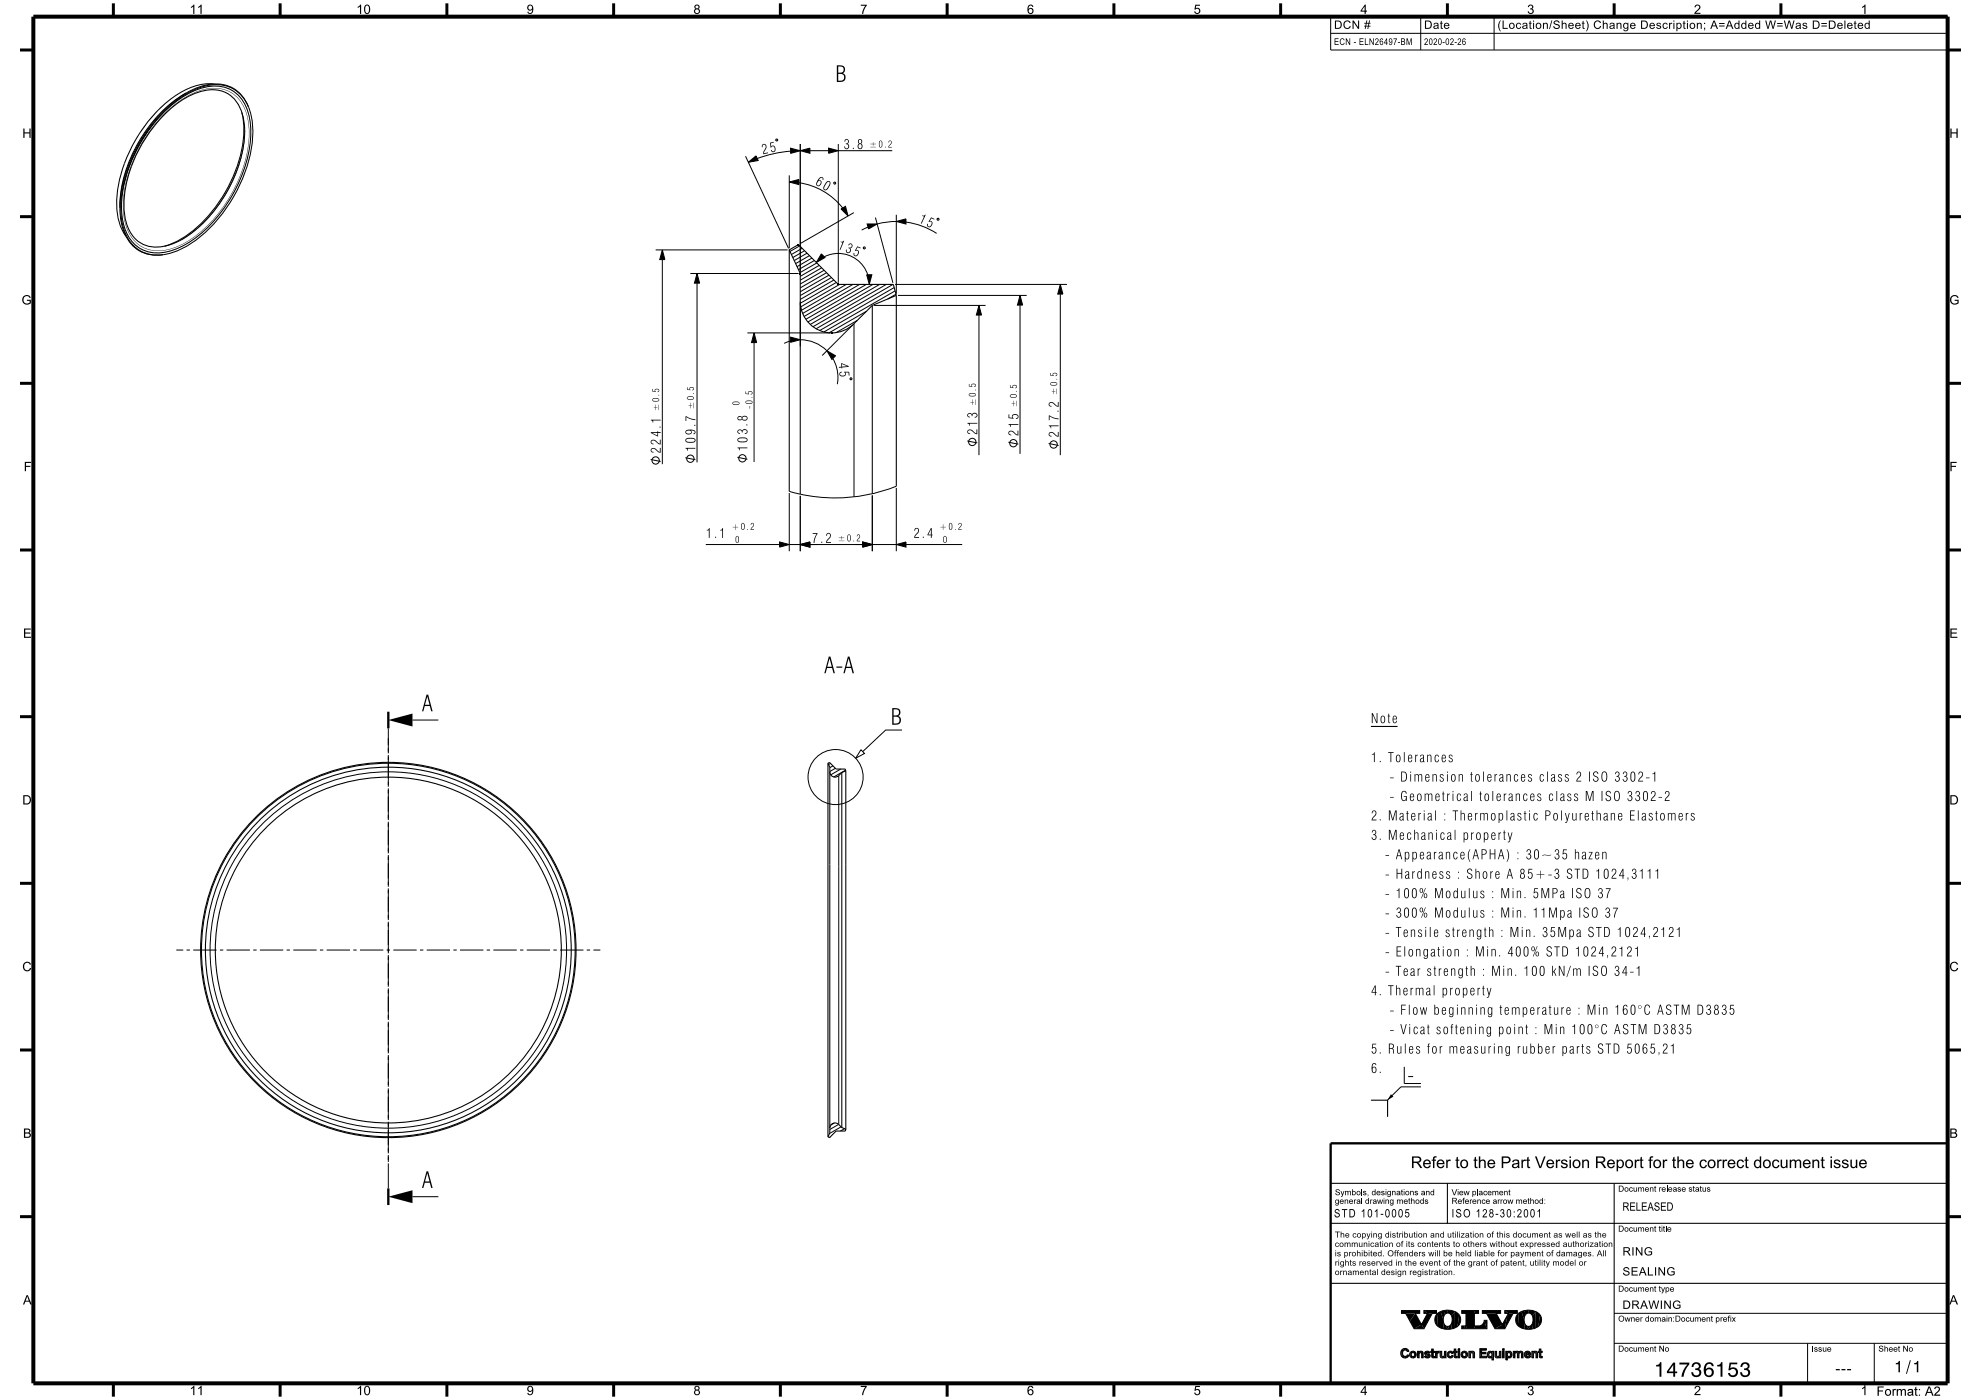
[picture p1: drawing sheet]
<svg xmlns="http://www.w3.org/2000/svg" width="594mm" height="420mm" viewBox="0 0 594 420" stroke-linecap="round" stroke-linejoin="round" font-family="sans-serif">
<g fill="#000">
<path d="M224.4 48.7l2.3-1.9 .6 1.4zM237.1 44.5l2.9 .7-2.9 .8zM236.7 54.6l2.9-.8v1.6zM240 45.2l2.9-.8v1.6zM248.5 44.4l2.9 .8-2.9 .8zM198.6 75l.8 2.9h-1.6zM246.3 76.2l1.1 1.1-2.6 1.5zM252.2 62.7l1.3-.8 .8 2.9zM260 67.2h3l-2.6 1.5zM268.8 66.4l2.9-.7v1.5zM209 82.1l.8 2.8h-1.6zM259.9 82.4h1.5l-.7 2.9z"/>
<path d="M293.5 91.6l.8 2.9h-1.5zM305.9 88.6l.7 2.9h-1.5zM317.9 85.3l.8 2.9h-1.5zM226.1 99.9l.8 2.9h-1.6zM237.1 101.1l2.9 .8-2.9 .8zM247.9 105.2l2.6 1.5-1.1 1.1zM233.8 162.6l2.9 .8-2.9 .7zM240 163.4l2.9-.8v1.5zM258.7 162.6l2.9 .8-2.9 .7zM268.8 163.4l2.9-.8v1.5zM116.4 216l7.3-1.9v3.9zM417.1 328.3l.7 .7-1.7 1z"/>
<path d="M116.4 359l7.3-1.9v3.9zM421.5 394h2.9l-1.7 2.3zM427 393.2l1 .8h-1zM438.3 397.8v.8zM449.5 395.7l1 1.7zM451.2 393.2l1.1 .8h-1.1zM422.3 405.1l.1 .3zM429 405.4v.3zM429.3 404.7v.7zM429.8 405.4v.3zM430.2 405.4v.3zM432.3 406.7l.2 .7-.3-.1z"/>
<path d="M434.5 405.4l.4-.1-.2 .5zM435.8 405.4v.3zM436.1 404.7v.7zM436.5 405.4v.3zM436.9 405.4v.3zM447.4 405.4v.2zM448.8 406.7l.1 .7-.2-.1zM452 406.4l-.1 1.6zM452 407.2v.8zM452 405.4v.2zM454.2 406.5v.8zM457.1 405.9v.9z"/>
<path d="M457.6 405.4l.4-.1-.3 .5zM458.9 406.1l.1 .4zM461.3 405.4v.3zM461.6 404.7v.7zM462 405.4v.3zM462.4 405.4v.3z"/>
<path d="M420.2 393.2v.8z" fill-rule="evenodd"/>
<path d="M424.4 394l1.8 3.4-2.2 1.2-1.3-2.3z" fill-rule="evenodd"/>
<path d="M420.2 393.2h5.5v.8h-5.5z" fill-rule="evenodd"/>
<path d="M425.9 396.7l.3 .7z" fill-rule="evenodd"/>
<path d="M424 398.6l2.2-1.3 .8 1.3z" fill-rule="evenodd"/>
<path d="M428 394h1.5l-2.5 4.6-.8-1.3z" fill-rule="evenodd"/>
<path d="M431.2 393.9l-.3 3.8a2.6 2.6 0 0 1 .3-3.8z" fill-rule="evenodd"/>
<path d="M427 393.2h3.7v.8h-2.7z" fill-rule="evenodd"/>
<path d="M431.2 393.9l.8-.5 .8 2.5 .1 2.8-1-.3-1-.7z" fill-rule="evenodd"/>
<path d="M432 393.4l.9-.2 .2 1.3-.3 1.4z" fill-rule="evenodd"/>
<path d="M432.8 396.6l1.3 2.2-1.2-.1z" fill-rule="evenodd"/>
<path d="M433.6 397.8h.9l-.4 1z" fill-rule="evenodd"/>
<path d="M432.9 393.2l1.2-.1v.8l-1 .6z" fill-rule="evenodd"/>
<path d="M434.1 393.1l2.1 .3-.9 1.4a1.26 1.26 0 0 0-1.2-.9z" fill-rule="evenodd"/>
<path d="M436.2 393.4l.1 5-1 .3-.2-1.4 .3-1.4-.1-1.1z" fill-rule="evenodd"/>
<path d="M434.5 397.8l.6-.5 .2 1.4-1.2 .1z" fill-rule="evenodd"/>
<path d="M436.2 393.4l1.3 1.1-.5 3.4-.7 .5z" fill-rule="evenodd"/>
<path d="M437.5 394.5a2.6 2.6 0 0 1-.5 3.4z" fill-rule="evenodd"/>
<path d="M438.3 397.8h.9l-.3 .8h-.6z" fill-rule="evenodd"/>
<path d="M439.2 397.8h.4l.1 .8h-.8z" fill-rule="evenodd"/>
<path d="M438.3 393.2h3.7l.1 5.4h-2.4l-.1-4.6h-1.3z" fill-rule="evenodd"/>
<path d="M442 393.2h1.3v.8h-1.2z" fill-rule="evenodd"/>
<path d="M444.5 393.2v.8z" fill-rule="evenodd"/>
<path d="M442.1 397.8a2.45 2.45 0 0 0 2.7-.8l.2-.9 .8 2.5h-3.7z" fill-rule="evenodd"/>
<path d="M445 396.1h.9v2.5z" fill-rule="evenodd"/>
<path d="M445.7 394h2.9l1.9 3.4-2.2 1.2z" fill-rule="evenodd"/>
<path d="M444.5 393.2h5.4v.8h-5.4z" fill-rule="evenodd"/>
<path d="M450.1 396.7l.4 .7z" fill-rule="evenodd"/>
<path d="M452 394.5l-.8 4.1h-2.9l2.2-1.2z" fill-rule="evenodd"/>
<path d="M452.3 394h1.4l-2.5 4.6z" fill-rule="evenodd"/>
<path d="M455.4 393.9l-.3 3.8a2.6 2.6 0 0 1 .3-3.8z" fill-rule="evenodd"/>
<path d="M451.2 393.2h3.8v.8h-2.7z" fill-rule="evenodd"/>
<path d="M455.4 393.9l.8-.5 .8 2.5 .2 2.8-1-.3-1.1-.7z" fill-rule="evenodd"/>
<path d="M456.2 393.4l1-.2 .2 1.3-.4 1.4z" fill-rule="evenodd"/>
<path d="M457.1 396.6l1.3 2.2-1.2-.1z" fill-rule="evenodd"/>
<path d="M457.9 397.8h.8l-.3 1z" fill-rule="evenodd"/>
<path d="M457.2 393.2l1.1-.1 .1 .8-1 .6z" fill-rule="evenodd"/>
<path d="M458.3 393.1l2.2 .3-1 1.4a1.26 1.26 0 0 0-1.1-.9z" fill-rule="evenodd"/>
<path d="M460.5 393.4v5l-1 .3-.2-1.4 .4-1.4-.2-1.1z" fill-rule="evenodd"/>
<path d="M458.7 397.8l.6-.5 .2 1.4-1.1 .1z" fill-rule="evenodd"/>
<path d="M460.5 393.4l1.3 1.1-.5 3.4-.8 .5z" fill-rule="evenodd"/>
<path d="M461.8 394.5a2.6 2.6 0 0 1-.5 3.4z" fill-rule="evenodd"/>
<path d="M420.1 405.3l.3 1.7-.4-1z" fill-rule="evenodd"/>
<path d="M420.4 404.9l.4-.3-.4 2.4-.3-1.7z" fill-rule="evenodd"/>
<path d="M420.8 404.6l.1 .5-.2 .3z" fill-rule="evenodd"/>
<path d="M420.6 406.2l.7 1.2-.9-.4z" fill-rule="evenodd"/>
<path d="M420.9 406.8l.4 .1 .6-.2v.6l-.6 .1z" fill-rule="evenodd"/>
<path d="M420.8 404.6h.9l-.8 .5z" fill-rule="evenodd"/>
<path d="M421.7 404.6l.3 .1v.7l-.7-.4z" fill-rule="evenodd"/>
<path d="M422.1 406.4l.4 .2-.3 .4z" fill-rule="evenodd"/>
<path d="M422 404.7l.3 .7h-.3z" fill-rule="evenodd"/>
<path d="M422 406.4l.2 .6-.3 .3z" fill-rule="evenodd"/>
<path d="M422.3 405.1l.1 .3z" fill-rule="evenodd"/>
<path d="M423 405.6v1.5a1.11 1.11 0 0 1 0-1.5z" fill-rule="evenodd"/>
<path d="M423 405.6l.7-.3-.5 1.1z" fill-rule="evenodd"/>
<path d="M423 405.6l.7 1.8-.7-.3z" fill-rule="evenodd"/>
<path d="M423.4 406.9h.6l.2-.5 .2 .7-.7 .3z" fill-rule="evenodd"/>
<path d="M423.7 405.3l.7 .3-.3 .5-.2-.3h-.5z" fill-rule="evenodd"/>
<path d="M424.4 405.6a1.12 1.12 0 0 1 0 1.5l-.3-1z" fill-rule="evenodd"/>
<path d="M425 405.4v1.9z" fill-rule="evenodd"/>
<path d="M425 405.4l.3 1.9h-.3z" fill-rule="evenodd"/>
<path d="M425.1 405.4h.4v1.9h-.2z" fill-rule="evenodd"/>
<path d="M425.5 405.4v1.9z" fill-rule="evenodd"/>
<path d="M425.5 405.4v1.9z" fill-rule="evenodd"/>
<path d="M425.7 405.5l-.2 1z" fill-rule="evenodd"/>
<path d="M425.7 405.5l.4-.2v.6l-.5 .1z" fill-rule="evenodd"/>
<path d="M426.4 405.4l.3 .4v1.5h-.4z" fill-rule="evenodd"/>
<path d="M426.1 405.3l.3 .1-.1 1.9z" fill-rule="evenodd"/>
<path d="M426.7 406.2v1.1z" fill-rule="evenodd"/>
<path d="M426.7 405.8v1.5z" fill-rule="evenodd"/>
<path d="M427.2 405.7l.1 .7z" fill-rule="evenodd"/>
<path d="M427.1 407l.3-.2-.1 .4z" fill-rule="evenodd"/>
<path d="M427.4 406.8l.6 .6-.7-.2z" fill-rule="evenodd"/>
<path d="M427.2 405.7l.8-.4-.4 .6 .1 .6-.4-.1z" fill-rule="evenodd"/>
<path d="M427.6 406.9l.6 .1 .2-.2 .1 .5-.5 .1z" fill-rule="evenodd"/>
<path d="M427.6 405.9l.4 .2 .1 .5-.4-.1z" fill-rule="evenodd"/>
<path d="M428 405.3v.4l-.3 .1z" fill-rule="evenodd"/>
<path d="M428 405.3l.5 .2v.5l-.5-.3z" fill-rule="evenodd"/>
<path d="M428 406.1l.5 .1v1.1z" fill-rule="evenodd"/>
<path d="M428.5 405.5l.2 .3-.2 .2z" fill-rule="evenodd"/>
<path d="M428.5 406.2l.4 .5-.4 .6z" fill-rule="evenodd"/>
<path d="M428.6 405.6l.2 .2z" fill-rule="evenodd"/>
<path d="M429 405.4h.3v.3z" fill-rule="evenodd"/>
<path d="M429 405.4l.1 .3z" fill-rule="evenodd"/>
<path d="M429.3 404.7v1z" fill-rule="evenodd"/>
<path d="M429.3 404.7l.1 2.5z" fill-rule="evenodd"/>
<path d="M429.3 404.7v2.3z" fill-rule="evenodd"/>
<path d="M429.3 404.7h.4l.1 2.7-.4-.2z" fill-rule="evenodd"/>
<path d="M429.8 406.6v.8z" fill-rule="evenodd"/>
<path d="M429.7 404.7l.1 2.7z" fill-rule="evenodd"/>
<path d="M429.8 405.4l.2 .3h-.2z" fill-rule="evenodd"/>
<path d="M429.8 405.4h.3v.3z" fill-rule="evenodd"/>
<path d="M430.1 405.4l.1 .3z" fill-rule="evenodd"/>
<path d="M429.9 406.9h.3v.4l-.4 .1z" fill-rule="evenodd"/>
<path d="M430.5 405.4v1.9z" fill-rule="evenodd"/>
<path d="M430.5 405.4l.2 1.9h-.2z" fill-rule="evenodd"/>
<path d="M430.5 405.4h.4v1.9h-.2z" fill-rule="evenodd"/>
<path d="M430.9 405.4v1.9z" fill-rule="evenodd"/>
<path d="M430.9 405.4v1.9z" fill-rule="evenodd"/>
<path d="M431 405.5l-.1 1.1z" fill-rule="evenodd"/>
<path d="M431.5 405.4v.4l-.2 .1z" fill-rule="evenodd"/>
<path d="M431 405.5l.5-.1-.6 .9z" fill-rule="evenodd"/>
<path d="M431.8 405.4v1.1z" fill-rule="evenodd"/>
<path d="M431.8 405.4l.2 1.8z" fill-rule="evenodd"/>
<path d="M431.9 405.4h.4l-.1 1.9-.2-.1z" fill-rule="evenodd"/>
<path d="M432.3 405.4l-.1 1.9z" fill-rule="evenodd"/>
<path d="M432.3 406.7l.6 .2 .2-.7v.9l-.2 .2-.4 .1z" fill-rule="evenodd"/>
<path d="M433.1 405.4v1.9z" fill-rule="evenodd"/>
<path d="M433.1 405.4l.3 1.9h-.3z" fill-rule="evenodd"/>
<path d="M433.2 405.4h.3v1.9h-.1z" fill-rule="evenodd"/>
<path d="M433.5 405.4l.1 1.9z" fill-rule="evenodd"/>
<path d="M433.6 405.4v1.9z" fill-rule="evenodd"/>
<path d="M434.2 405.6v1.5a1.12 1.12 0 0 1 0-1.5z" fill-rule="evenodd"/>
<path d="M434.4 406.4l.2 .5 .7-.1-.1 .6-.7-.1z" fill-rule="evenodd"/>
<path d="M434.2 405.6l.3-.2 .2 .4-.3 .6 .1 .9-.3-.2z" fill-rule="evenodd"/>
<path d="M434.9 405.3l.4 .1v.7l-.2-.3h-.4z" fill-rule="evenodd"/>
<path d="M435.4 406.6l.3 .2-.2 .4z" fill-rule="evenodd"/>
<path d="M435.4 406.6l.1 .6-.3 .2z" fill-rule="evenodd"/>
<path d="M435.3 405.4l.4 .5-.4 .2z" fill-rule="evenodd"/>
<path d="M435.6 405.6l.1 .3z" fill-rule="evenodd"/>
<path d="M435.8 405.4h.2v.3z" fill-rule="evenodd"/>
<path d="M435.8 405.4v.3z" fill-rule="evenodd"/>
<path d="M436.1 404.7l-.1 1z" fill-rule="evenodd"/>
<path d="M436.1 404.7v2.5z" fill-rule="evenodd"/>
<path d="M436.1 404.7v2.3z" fill-rule="evenodd"/>
<path d="M436.1 404.7h.4v2.7l-.4-.2z" fill-rule="evenodd"/>
<path d="M436.5 406.6l.1 .8z" fill-rule="evenodd"/>
<path d="M436.5 404.7v2.7z" fill-rule="evenodd"/>
<path d="M436.5 405.4l.2 .3h-.2z" fill-rule="evenodd"/>
<path d="M436.6 405.4h.3v.3z" fill-rule="evenodd"/>
<path d="M436.6 406.9h.3v.4l-.3 .1z" fill-rule="evenodd"/>
<path d="M436.9 405.4v.3z" fill-rule="evenodd"/>
<path d="M437.2 405.4h.5v1.9h-.5z" fill-rule="evenodd"/>
<path d="M438.4 405.6v1.5a1.11 1.11 0 0 1 0-1.5z" fill-rule="evenodd"/>
<path d="M438.4 405.6l.7-.3-.5 1.1z" fill-rule="evenodd"/>
<path d="M438.4 405.6l.7 1.8-.7-.3z" fill-rule="evenodd"/>
<path d="M438.8 406.9h.6l.2-.5 .2 .7-.7 .3z" fill-rule="evenodd"/>
<path d="M439.1 405.3l.7 .3-.3 .5-.2-.3h-.5z" fill-rule="evenodd"/>
<path d="M439.8 405.6a1.12 1.12 0 0 1 0 1.5l-.3-1z" fill-rule="evenodd"/>
<path d="M440.4 405.4v1.9z" fill-rule="evenodd"/>
<path d="M440.4 405.4l.3 1.9h-.3z" fill-rule="evenodd"/>
<path d="M440.5 405.4h.4v1.9h-.2z" fill-rule="evenodd"/>
<path d="M440.9 405.4v1.9z" fill-rule="evenodd"/>
<path d="M440.9 405.4v1.9z" fill-rule="evenodd"/>
<path d="M441.1 405.5l-.2 1z" fill-rule="evenodd"/>
<path d="M441.1 405.5l.4-.2v.6l-.5 .1z" fill-rule="evenodd"/>
<path d="M441.8 405.4l.3 .4v1.5h-.4z" fill-rule="evenodd"/>
<path d="M441.5 405.3l.3 .1-.1 1.9z" fill-rule="evenodd"/>
<path d="M442.1 406.2v1.1z" fill-rule="evenodd"/>
<path d="M442.1 405.8v1.5z" fill-rule="evenodd"/>
<path d="M444.2 405.1v1.8h1.6v.4h-2.1z" fill-rule="evenodd"/>
<path d="M443.7 404.6h2v.5h-1.5l-.5 2.2z" fill-rule="evenodd"/>
<path d="M446.2 405.6l.2-.1-.1 1.8-.3-.9z" fill-rule="evenodd"/>
<path d="M446.5 406.6l.4 .4 .4-.3 .1 .5-.8 .2z" fill-rule="evenodd"/>
<path d="M446.4 405.5l.4-.2 .1 .5-.4 .2 .1 1.4-.3-.1z" fill-rule="evenodd"/>
<path d="M446.8 405.3l.3 .1v.4z" fill-rule="evenodd"/>
<path d="M447.1 405.4l.3 .2-.1 .5-.2-.3z" fill-rule="evenodd"/>
<path d="M447.4 406.4v1.6z" fill-rule="evenodd"/>
<path d="M447.4 405.4v1z" fill-rule="evenodd"/>
<path d="M447.4 405.4l.2 2.6h-.2z" fill-rule="evenodd"/>
<path d="M447.8 405.4v2.6z" fill-rule="evenodd"/>
<path d="M448.3 405.4v1.1z" fill-rule="evenodd"/>
<path d="M448.3 405.4l.1 1.8z" fill-rule="evenodd"/>
<path d="M448.3 405.4h.4v1.9l-.3-.1z" fill-rule="evenodd"/>
<path d="M448.7 405.4v1.9z" fill-rule="evenodd"/>
<path d="M448.8 406.7l.6 .2 .2-.7v.9l-.2 .2-.5 .1z" fill-rule="evenodd"/>
<path d="M449.6 405.4v1.9z" fill-rule="evenodd"/>
<path d="M449.6 405.4l.2 1.9h-.2z" fill-rule="evenodd"/>
<path d="M449.7 405.4h.3v1.9h-.2z" fill-rule="evenodd"/>
<path d="M450 405.4v1.9z" fill-rule="evenodd"/>
<path d="M450 405.4v1.9z" fill-rule="evenodd"/>
<path d="M450.6 405.4h.4v1.9h-.4z" fill-rule="evenodd"/>
<path d="M451.5 405.4v2.6z" fill-rule="evenodd"/>
<path d="M451.6 405.4h.3v2.6h-.3z" fill-rule="evenodd"/>
<path d="M451.9 405.4l.1 .2 .1-.2v.5l-.2 2.1z" fill-rule="evenodd"/>
<path d="M452 407.2v.8z" fill-rule="evenodd"/>
<path d="M452 406.4l.2 .5v.4l-.2-.1v.8z" fill-rule="evenodd"/>
<path d="M452.1 405.4l.4-.1-.4 .6z" fill-rule="evenodd"/>
<path d="M452.2 406.9h.4l.3 .4h-.7z" fill-rule="evenodd"/>
<path d="M452.9 406.4l.2 .7-.2 .2-.3-.4z" fill-rule="evenodd"/>
<path d="M453 405.5l.2 .2a1.23 1.23 0 0 1-.1 1.4l-.2-.7z" fill-rule="evenodd"/>
<path d="M452.5 405.3l.5 .2-.1 .9-.1-.5-.5-.1z" fill-rule="evenodd"/>
<path d="M453.8 405.4v1.9z" fill-rule="evenodd"/>
<path d="M453.8 405.4l.2 1.9h-.2z" fill-rule="evenodd"/>
<path d="M453.9 405.4h.3v1.9h-.2z" fill-rule="evenodd"/>
<path d="M454.2 405.4v1.9z" fill-rule="evenodd"/>
<path d="M454.2 405.6l.2-.1-.2 1.8z" fill-rule="evenodd"/>
<path d="M454.2 405.4v1.9z" fill-rule="evenodd"/>
<path d="M454.4 405.5l.5-.2v.5l-.6 .2z" fill-rule="evenodd"/>
<path d="M455 405.4l.4 .2v1.7h-.4z" fill-rule="evenodd"/>
<path d="M454.9 405.3l.1 .1v1.9z" fill-rule="evenodd"/>
<path d="M455.4 405.6l.2-.1-.2 1.8z" fill-rule="evenodd"/>
<path d="M455.5 406.4l-.1 .9z" fill-rule="evenodd"/>
<path d="M455.5 406.4v.9z" fill-rule="evenodd"/>
<path d="M455.6 405.5l.4-.2v.5l-.4 .2z" fill-rule="evenodd"/>
<path d="M456 405.3l.3 .1-.1 1.9z" fill-rule="evenodd"/>
<path d="M456.7 406.1v1.2z" fill-rule="evenodd"/>
<path d="M456.3 405.4l.4 .4v1.5h-.5z" fill-rule="evenodd"/>
<path d="M457.3 405.6l.3 1.7-.5-.5z" fill-rule="evenodd"/>
<path d="M457.6 406.1l.7 .4h-.8z" fill-rule="evenodd"/>
<path d="M457.7 406.1h.8l.2 .4z" fill-rule="evenodd"/>
<path d="M457.3 405.6l.3-.2v.5a.62 .62 0 0 0 0 .8 .62 .62 0 0 0 .8 .2v.5l-.8-.1z" fill-rule="evenodd"/>
<path d="M458 405.3l.4 .1-.1 .4h-.6z" fill-rule="evenodd"/>
<path d="M458.6 406.7v.6l-.2 .1z" fill-rule="evenodd"/>
<path d="M458.6 406.7l.4 .2-.4 .4z" fill-rule="evenodd"/>
<path d="M458.4 405.4l.4 .3 .2 .8-.5-.4z" fill-rule="evenodd"/>
<path d="M459.3 405.4v1.9z" fill-rule="evenodd"/>
<path d="M459.3 405.4l.3 1.9h-.3z" fill-rule="evenodd"/>
<path d="M459.4 405.4h.4v1.9h-.2z" fill-rule="evenodd"/>
<path d="M459.8 405.4v1.9z" fill-rule="evenodd"/>
<path d="M459.8 405.4v1.9z" fill-rule="evenodd"/>
<path d="M460 405.5l-.2 1z" fill-rule="evenodd"/>
<path d="M460 405.5l.4-.2v.6l-.5 .1z" fill-rule="evenodd"/>
<path d="M460.7 405.4l.3 .4v1.5h-.4z" fill-rule="evenodd"/>
<path d="M460.4 405.3l.3 .1-.1 1.9z" fill-rule="evenodd"/>
<path d="M461 406.2v1.1z" fill-rule="evenodd"/>
<path d="M461 405.8v1.5z" fill-rule="evenodd"/>
<path d="M461.3 405.4h.2v.3z" fill-rule="evenodd"/>
<path d="M461.3 405.4l.1 .3z" fill-rule="evenodd"/>
<path d="M461.6 404.7l-.1 1z" fill-rule="evenodd"/>
<path d="M461.6 404.7l.1 2.5z" fill-rule="evenodd"/>
<path d="M461.6 404.7v2.3z" fill-rule="evenodd"/>
<path d="M461.6 404.7h.4v2.7l-.3-.2z" fill-rule="evenodd"/>
<path d="M462 406.6l.1 .8z" fill-rule="evenodd"/>
<path d="M462 404.7v2.7z" fill-rule="evenodd"/>
<path d="M462 405.4l.2 .3h-.2z" fill-rule="evenodd"/>
<path d="M462.1 405.4h.3v.3z" fill-rule="evenodd"/>
<path d="M462.1 406.9h.3v.4l-.3 .1z" fill-rule="evenodd"/>
<path d="M462.4 405.4v.3z" fill-rule="evenodd"/>
<circle cx="437.5" cy="404.9" r=".29"/>
<circle cx="450.8" cy="404.9" r=".29"/>
</g>
<g fill="none" stroke="#000" stroke-width=".3">
<path d="M399 5h185v10h-185zM399 10h185M426 5v10M448 5v10M223.5 46.9l12.9 27.6M224.4 48.7l2.3-1.9 .6 1.4zM232.7 41.7l.5 .1-.1 .5-.5-.1zM236.7 52.6v21.9M236.7 54.6l2.9-.8v1.6zM237.1 44.5l2.9 .7-2.9 .8zM237.1 45.3a36.8 36.8 0 0 0-10 2.3M239.6 54.8a20.4 20.4 0 0 1 13.1 7.6"/>
<path d="M240 43.2v38.4M240 45.2l2.9-.8v1.6zM242.9 45.2h5.6M248.5 44.4l2.9 .8-2.9 .8zM250.1 54.7h.4v.5l-.5-.1zM251.4 43.2v41.6M251.4 45.2h16.1M196.6 75h39.6M198.6 77.9v61.3M198.6 75l.8 2.9h-1.6zM239.8 73.8l-2.9 1.6M240.5 74.5l-3.2 1.9"/>
<path d="M241.3 75.2l-3.6 2.1M242 76l-3.9 2.2M242.7 76.7l-4.1 2.4M243.5 77.4l-4.5 2.6M244.2 78.2l-4.8 2.7M244.9 78.9l-5.1 2.9M245.6 79.6l-5.6 3.3M246.3 76.2l1.1 1.1-2.6 1.5zM247.2 77a9.3 9.3 0 0 1 13 5.4M252.2 62.7l1.3-.8 .8 2.9zM256 63.8l-16.2 9.3M258.9 74.2l.5-.1v.5h-.4z"/>
<path d="M260 67.2h3l-2.6 1.5zM260.3 68.1l-1.9 .9M262.5 65.3l5.2 19.5M268.8 64.4v23.7M268.8 66.4l2.9-.7v1.5zM268.8 66.4l-2.9 .2-2.9 .6M271.7 66.6a22.2 22.2 0 0 1 9.1 3.4M281 65.6l.5-.1v.5h-.4zM207 82.1h32.5M209 84.9v53.8M209 82.1l.8 2.8h-1.6zM224.1 99.9h24.8"/>
<path d="M226.1 99.9l.8 2.9h-1.6zM240 90.9v13M246.4 80.3l-6.4 3.8M247.1 81.1l-7.1 4.1M247.8 81.8l-7.8 4.6M248.6 82.5l-8.6 5M249.3 83.3l-9.3 5.4M250 84l-10 5.8M250.8 84.7l-10.8 6.3M251.8 85.3l-11.7 6.8M253.8 85.3l-13.5 7.8M255.7 97.5l-9.2 9.1"/>
<path d="M255.8 85.3l-15.1 8.7M256.1 97.1v52M257.1 96.1l-6.4 3.7M257.8 85.3l-16.7 9.6M259.8 85.3l-18.2 10.5M259.8 93.4l-11.2 6.4M259.9 82.4h1.5l-.7 2.9zM261.8 85.3l-19.6 11.3M262.1 91.6h33.4M263.8 85.3l-20.8 12M265.8 85.3l-22 12.7M267.8 85.3l-23.1 13.3"/>
<path d="M268.1 86.3l-22.3 12.9M268.4 85.3h51.5M268.4 87.3l-21.3 12.3M268.7 88.3l-2.5 1.4M269.3 88.6h38.6M293.5 94.5v42.1M293.5 91.6l.8 2.9h-1.5zM305.9 91.5v44.7M305.9 88.6l.7 2.9h-1.5zM317.9 88.2v48.4M317.9 85.3l.8 2.9h-1.5zM226.1 102.8v35.8"/>
<path d="M237.1 102.3l-2 .7M237.1 101.1l2.9 .8-2.9 .8zM240 101.9a11.3 11.3 0 0 1 7.9 3.3M248 105.2l2.5 1.5-1.1 1.1zM249.7 107.5a11.3 11.3 0 0 1 1.4 7.8M255 113.3l.4 .2-.1 .4-.4-.1zM195.1 137.8l3 .6M205.5 137.3l3 .6M221.1 137.2l3 .6M290 132.3l3 .6M302.4 132.7l3 .6M314.4 133.1l3 .5"/>
<path d="M236.7 147.9v17.5M240 148.8v16.6M261.6 148.6v16.8M268.8 145.9a49.6 49.6 0 0 1-32.1 1.5M268.8 146.4v19M211.6 163.4h22.2M233.8 162.6l2.9 .8-2.9 .7zM236.7 163.4h3.3M240 163.4l2.9-.8v1.5zM242.9 163.4h15.8M258.7 162.6l2.9 .8-2.9 .7zM261.6 163.4h7.2"/>
<path d="M268.8 163.4l2.9-.8v1.5zM271.7 163.4h16.8M116.4 218.5v7.5M123.7 216h7.7M270.5 219h-4.9l-6.9 6.5M116.4 226.5v9.5M116.4 236.5v9.5M249 229l-.6 .4M249.8 229.8l-1 .5M250.5 230.5l-1.7 1M251.5 232.7v104.6l-2.7 1.6M252.1 230.7l-3 1.8"/>
<path d="M253.6 231l-3.6 2.1M258.2 224.9l1 1.1-2.6 1.5zM116.4 246.5v9.5M116.4 256.5v9.5M116.4 266.5v9.5M116.4 276.5v9.5M52.9 285h2M55.9 285h1M57.9 285h7M65.9 285h1M67.9 285h7M75.9 285h1"/>
<path d="M77.9 285h7M85.9 285h1M87.9 285h7M95.9 285h1M97.9 285h7M105.9 285h1M107.9 285h7M115.9 285h1M116.4 286.5v9.5M116.4 296.5v9.5M117.9 285h7M125.9 285h1"/>
<path d="M127.9 285h7M135.9 285h1M137.9 285h7M145.9 285h1M147.9 285h7M155.9 285h1M157.9 285h7M165.9 285h1M167.9 285h7M175.9 285h1M177.9 285h2.1M116.4 306.5v9.5"/>
<path d="M116.4 316.5v9.5M116.4 326.5v9.5M116.4 336.5v9.5M250.2 336.9l-1.1 .6M252.2 338l-3.5 2.1M253.2 338.6l-1.2 .7M421.1 320.1v5h5M422.2 323h1.5M426.1 326.1h-6l-4 3.9M116.4 349v7.5M116.4 346.5v2.1M123.7 359h7.7"/>
<path d="M248.9 341.1l-.3 .2M420.2 393.2h5.5v.8h-1.3l1.8 3.4 1.8-3.4h-1v-.8h3.7v.8h-1.2l-2.5 4.6h-3l-2.5-4.6h-1.3zM422 393.2l-.9 .8M425.7 396.5l-1.8 1.9M429.1 393.2l-1.3 1.2M431.2 393.9a5 5 0 0 1 6.4 .6 2.73 2.73 0 0 1-2.2 4.2 4.6 4.6 0 0 1-4.9-1.5l-.3-1.3a2.48 2.48 0 0 1 1-2zM433.2 394.4l.9-.5a2.2 2.2 0 0 1 1.4 1.9 2.2 2.2 0 0 1-1.1 2.1h-.3a2.2 2.2 0 0 1-.9-3.5zM438.3 393.2h5v.8h-1.2v3.8l1.9-.1 .6-.5 .4-1.1h.9v2.5h-7.6v-.8h1.3v-3.8h-1.3zM442.1 395v3.6M444.5 393.2h5.4v.8h-1.3l1.9 3.4 1.8-3.4h-1.1v-.8h3.8v.8h-1.3l-2.5 4.6h-2.9l-2.6-4.6h-1.2zM455.5 393.9a5 5 0 0 1 6.3 .6 2.73 2.73 0 0 1-2.1 4.2 4.6 4.6 0 0 1-4.9-1.5l-.3-1.3a2.51 2.51 0 0 1 1-2zM457.4 394.4l1-.5a2.2 2.2 0 0 1 1.4 1.9 2.2 2.2 0 0 1-1.2 2.1h-.3a2.2 2.2 0 0 1-.9-3.5z"/>
<path d="M484 394h100M420.2 405.1a1.21 1.21 0 0 1 1.2-.6 1.21 1.21 0 0 1 1 .9h-.4a.81 .81 0 0 0-1.1-.3 .81 .81 0 0 0-.3 1.1 .74 .74 0 0 0 .6 .7 .74 .74 0 0 0 .8-.5l.4 .2a1.26 1.26 0 0 1-1.4 .8 1.26 1.26 0 0 1-1-1.4zM425 405.4h.5v.2a.75 .75 0 0 1 1-.1 .75 .75 0 0 1 .2 1v.8h-.4v-1.2a.43 .43 0 0 0-.6-.2 .43 .43 0 0 0-.2 .6v.8h-.5zM427.3 405.6l.9-.2 .6 .4-.3 .2a.4 .4 0 0 0-.5-.3 .4 .4 0 0 0-.3 .3l.1 .1a.85 .85 0 0 1 1 .8 1.04 1.04 0 0 1-1.7 .1l.3-.2a.5 .5 0 0 0 .5 .3 .5 .5 0 0 0 .4-.4l-.6-.2a.56 .56 0 0 1-.5-.3 .56 .56 0 0 1 .1-.6zM429.3 404.7h.5v.7h.4v.3h-.4v1.2h.4v.4a.69 .69 0 0 1-.9-.1 .69 .69 0 0 1 0-.9v-.6h-.3v-.3h.3zM430.5 405.4h.4v.3l.6-.3v.4a1.08 1.08 0 0 0-.6 1.5h-.4zM431.8 405.4h.5v1.3l.4 .3 .4-.4v-1.2h.5v1.9h-.5v-.2l-.2 .2a.82 .82 0 0 1-1-.1 .82 .82 0 0 1-.1-1.1zM434.1 405.7a.9 .9 0 0 1 1.6 .2l-.4 .2-.1-.2a.56 .56 0 0 0-.8 .4 .56 .56 0 0 0 .7 .6l.3-.3 .3 .2a.97 .97 0 0 1-1.4 .4 .97 .97 0 0 1-.2-1.5zM436.1 404.7h.4v.7h.4v.3h-.4v1.2h.4v.4a.69 .69 0 0 1-.8-.1 .69 .69 0 0 1 0-.9v-.6h-.3v-.3h.3zM437.2 405.4h.5v1.9h-.5zM440.4 405.4h.5v.2a.75 .75 0 0 1 1-.1 .75 .75 0 0 1 .2 1v.8h-.4v-1.2l-.5-.3-.3 .3v1.2h-.5zM443.7 404.6h2v.5h-1.5v.6h1.4v.4h-1.4v.8h1.6v.4h-2.1z"/>
<path d="M446.3 405.5l.4-.1 .7 .2v-.2h.4v2.6h-.4v-.8a.98 .98 0 0 1-1.4-.3 .98 .98 0 0 1 .3-1.4zM447.8 405.4v2.6M448.3 405.4h.4l.1 1.3 .3 .3 .5-.4v-1.2h.4v1.9h-.4v-.2l-.2 .2a.82 .82 0 0 1-1-.1 .82 .82 0 0 1-.1-1.1zM450.6 405.4h.4v1.9h-.4zM451.5 405.4h.5v.2a.93 .93 0 0 1 1.4 .8 .93 .93 0 0 1-1.4 .8v.8h-.5zM451.6 405.4v2.6M452.1 405.9a.5 .5 0 0 1 .7 .1 .5 .5 0 0 1-.1 .7 .5 .5 0 0 1-.7-.2zM453.8 405.4h.4v.2l.6-.3 .6 .3a.76 .76 0 0 1 1-.1 .76 .76 0 0 1 .3 1v.8h-.5v-1.3l-.3-.2a1.31 1.31 0 0 0-.4 1.5h-.5v-1.3a.45 .45 0 0 0-.7-.1 .45 .45 0 0 0-.1 .6v.8h-.4zM457.3 405.6a.98 .98 0 0 1 1.2-.2 .98 .98 0 0 1 .5 1.1h-1.5a.56 .56 0 0 0 .5 .4 .56 .56 0 0 0 .6-.2l.3 .2a1.04 1.04 0 0 1-1.5 .3 1.04 1.04 0 0 1-.1-1.6zM457.7 405.8h.5l.3 .3h-.9zM459.3 405.4h.5v.2a.75 .75 0 0 1 1-.1 .75 .75 0 0 1 .2 1v.8h-.4v-1.2a.43 .43 0 0 0-.6-.2 .43 .43 0 0 0-.2 .6v.8h-.5zM461.6 404.7h.4v.7h.4v.3h-.4l.1 1.2h.3v.4a.69 .69 0 0 1-.8-.1 .69 .69 0 0 1 0-.9v-.6h-.3v-.3h.3z"/>
<path d="M484 403h100M542 403v12M559 415.6h.1M559 415h.1M562 403v12"/>
<circle cx="196.6" cy="138.1" r="1.1"/>
<circle cx="207" cy="137.6" r="1.1"/>
<circle cx="222.6" cy="137.5" r="1.1"/>
<circle cx="291.5" cy="132.6" r="1.1"/>
<circle cx="303.9" cy="133" r="1.1"/>
<circle cx="315.9" cy="133.3" r="1.1"/>
<circle cx="250.5" cy="233.1" r="8.3"/>
<circle cx="116.4" cy="285" r="53.5"/>
<circle cx="423.6" cy="406.4" r="1.02"/>
<circle cx="423.7" cy="406.4" r=".53"/>
<circle cx="437.4" cy="404.9" r=".28"/>
<circle cx="439.1" cy="406.4" r="1.02"/>
<circle cx="439.1" cy="406.4" r=".53"/>
<circle cx="446.9" cy="406.3" r=".52"/>
<circle cx="450.7" cy="404.9" r=".28"/>
</g>
<g fill="#000">
<path d="M258.1 1.4h1.8l-.8 1.7-.3 1.1h-.3l.1-.6 .9-1.9h-1.4zM358.4 1.4h1.4v.3h-1.1l-.2 .8a.93 .93 0 0 1 1.3 .4 .93 .93 0 0 1-.6 1.3 .93 .93 0 0 1-1.1-.8h.3l.2 .4a.62 .62 0 0 0 .9-.2 .62 .62 0 0 0-.2-.8 .62 .62 0 0 0-.8 .1l-.4-.1zM458.3 1.6a.76 .76 0 0 1 1.2-.1 .76 .76 0 0 1-.1 1.2 .88 .88 0 0 1 0 1.5 .88 .88 0 0 1-1.3-.8h.3l.5 .5 .6-.3a.56 .56 0 0 0-.1-.6 .56 .56 0 0 0-.6-.2v-.3a.48 .48 0 0 0 .5-.1 .48 .48 0 0 0 .1-.5l-.5-.3-.4 .5h-.4zM508.3 1.6a.94 .94 0 0 1 1.5 .3 .94 .94 0 0 1-.7 1.4l-.6 .5h1.4v.4h-1.9l.2-.5 1.3-1.4v-.4l-.6-.3-.5 .6h-.3zM558.3 2.1l1.1-.7v2.8h-.4v-2.2l-.7 .4zM48.7 33.1l4.2-3.6 2.2-1.4 .1 .3a42.4 42.4 0 0 0-19.1 33.1l-.3 .1a43 43 0 0 1 12.9-28.5zM49.2 32.8l4.3-3.6 2.3-1.5 .1 .3a43.9 43.9 0 0 0-19.8 34.3l-.3 .1a44.6 44.6 0 0 1 13.4-29.6zM47.7 32.6a23.4 23.4 0 0 1 15.1-7.6h1.3l-.1 .3a19.7 19.7 0 0 0-14.2 5.8 45.3 45.3 0 0 0-12.3 17.9h-.3l.9-2.4a46 46 0 0 1 9.6-14zM73.2 39.7l.3-.1zM55.8 27.7a15.1 15.1 0 0 1 13.2-1.8 10.7 10.7 0 0 1 5.6 5.9l-.3 .2a10.3 10.3 0 0 0-13.3-6.1l-2.5 .8-2.6 1.3zM48.8 33.5a24.6 24.6 0 0 1 15.8-8.3 10.2 10.2 0 0 1 10.1 6.8l-.3 .2a10.2 10.2 0 0 0-12.8-6.2 31.5 31.5 0 0 0-16.9 13 47.9 47.9 0 0 0-5.9 11.1l-.3-.1 1-2.4a47.7 47.7 0 0 1 9.3-14.1zM7 38.6h.4v1.1h1.4v-1.1h.4v2.8h-.4v-1.4h-1.4v1.4h-.4z"/>
<path d="M37.2 49h.3a28 28 0 0 0-1.3 18.5l1.6 3.2-.2 .3a19.4 19.4 0 0 1-2.3-15.1l.7-3.4zM38.5 50l.3 .1a29.4 29.4 0 0 0-1.4 19 10.1 10.1 0 0 0 11.6 7.1l-.1 .4a10.5 10.5 0 0 1-12.2-8.7 30.8 30.8 0 0 1 1.8-17.9zM48.8 33.8a24.1 24.1 0 0 1 15.4-8.1 10.2 10.2 0 0 1 10.4 8 31.1 31.1 0 0 1-2.8 21 40.9 40.9 0 0 1-16.7 19.1 13.7 13.7 0 0 1-13.1 .9 13.5 13.5 0 0 1-5.7-11.9l.1-3.5 .6-3.6 1.7-5.8 .3 .1a28.8 28.8 0 0 0-1.4 18.6 10 10 0 0 0 12.8 6.7 30.8 30.8 0 0 0 16.5-12.7 39.7 39.7 0 0 0 8-25.5 11.9 11.9 0 0 0-6.7-10.5 14 14 0 0 0-11.6 1.6 42.3 42.3 0 0 0-17 20.2l-.6 1.6-.3-.1 .9-2.4a46.6 46.6 0 0 1 9.2-13.7zM49 34.3a23.4 23.4 0 0 1 15-7.9 9.9 9.9 0 0 1 10 7.8 32 32 0 0 1-3.7 22.4 37.5 37.5 0 0 1-16.8 17.3 11.8 11.8 0 0 1-12.1-.6 14.2 14.2 0 0 1-4.5-11.9 30.9 30.9 0 0 1 2.4-11.4 28.3 28.3 0 0 0-1.5 17.7 9.9 9.9 0 0 0 12.7 7.1 31.9 31.9 0 0 0 17.4-14.3 37.4 37.4 0 0 0 6.6-23.1 11.7 11.7 0 0 0-6.5-10.2 13.7 13.7 0 0 0-11.4 1.5 41.2 41.2 0 0 0-16.7 19.7l-.7 1.5 .9-2.3a45.4 45.4 0 0 1 8.9-13.3zM584.8 38.6h.4v1.1h1.4v-1.1h.4v2.8h-.4v-1.4h-1.4v1.4h-.4zM35.8 62.4l.3-.1a14.9 14.9 0 0 0 4.9 12.2 10.4 10.4 0 0 0 7.8 1.8l-.1 .3a10.6 10.6 0 0 1-12.2-8.6l-.5-2.7zM74.4 32.2l.3-.2a27.6 27.6 0 0 1-.6 18.5 43.8 43.8 0 0 1-18.5 23.8l-4 1.7-2.7 .6 .1-.4a27.3 27.3 0 0 0 15.4-9.6 43.6 43.6 0 0 0 11.3-27.6l-.5-4.3zM72.4 33.8l.3-.1a32.8 32.8 0 0 1-4.1 22.4 36.4 36.4 0 0 1-18 17.5l-1.2 .4v-.3a32.6 32.6 0 0 0 17.1-14.6 36.2 36.2 0 0 0 6.2-24zM73.2 39.5l.3-.1a41.8 41.8 0 0 1-18.7 32.5l-.1-.3a41.6 41.6 0 0 0 18.5-32.1zM73.3 39.6h.1a40.9 40.9 0 0 1-18.5 32.1 41.5 41.5 0 0 0 18.4-32.1zM54.8 71.5l.1 .3zM239.2 73.2h.4v.4h-.4z"/>
<path d="M7.2 88.8a1.24 1.24 0 0 1 2 .5l-.3 .1a.92 .92 0 0 0-.9-.6 .92 .92 0 0 0-.9 .6 1.12 1.12 0 0 0 .3 1.5 1.12 1.12 0 0 0 1.5-.1v-.5h-.8v-.4h1.2v1.1a1.51 1.51 0 0 1-2.3 0 1.51 1.51 0 0 1 .2-2.2zM239.8 81.9h.3v.3h-.3zM251.2 85.1h.3v.4h-.3zM585.3 88.8a1.24 1.24 0 0 1 2 .5l-.4 .1a.92 .92 0 0 0-.9-.6 .92 .92 0 0 0-.8 .6 1.12 1.12 0 0 0 .3 1.5 1.12 1.12 0 0 0 1.4-.1v-.5h-.8v-.4h1.2v1.1a1.51 1.51 0 0 1-2.2 0 1.51 1.51 0 0 1 .2-2.2zM249.2 99.7h.4v.4h-.4zM7.4 138.6h1.9v.3h-1.5v.9h1.3v.3h-1.3v1.3h-.4zM584.8 138.6h1.9v.3h-1.5v.9h1.3v.3h-1.3v1.3h-.4zM7.2 188.6h2v.3h-1.6v.8h1.5v.4h-1.5v.9h1.7v.4h-2.1zM584.8 188.6h2v.3h-1.6v.8h1.5v.4h-1.5v.9h1.7v.4h-2.1zM7.2 288.9a1.21 1.21 0 0 1 2.1 .4h-.4a.83 .83 0 0 0-.8-.5 .83 .83 0 0 0-.8 .6v.5a.93 .93 0 0 0 .3 1 .93 .93 0 0 0 1.1 0l.3-.5 .3 .1a1.34 1.34 0 0 1-1.8 .7 1.34 1.34 0 0 1-.5-1.9zM585.1 288.9a1.21 1.21 0 0 1 2 .4h-.4a.83 .83 0 0 0-.8-.5 .83 .83 0 0 0-.7 .6l-.1 .5a.93 .93 0 0 0 .3 1 .93 .93 0 0 0 1.1 0l.3-.5 .4 .1a1.34 1.34 0 0 1-1.9 .7 1.34 1.34 0 0 1-.5-1.9zM400.5 357a.69 .69 0 0 1 .7-.3 .69 .69 0 0 1 .6 .6h-.3a.33 .33 0 0 0-.4-.3 .33 .33 0 0 0-.2 .4 .63 .63 0 0 1 .7 .3 .63 .63 0 0 1-.1 .8 .74 .74 0 0 1-1.1-.5h.2a.44 .44 0 0 0 .5 .4 .44 .44 0 0 0 .4-.5 .97 .97 0 0 1-1-.9z"/>
<path d="M402 357.3h.2l.3 1 .4-1h.2l-.6 1.6-.3 .2-.1-.2 .3-.3zM403.3 357.3l.2 .2a.41 .41 0 0 1 .4-.2 .41 .41 0 0 1 .4 .2l.4-.2 .3 .1 .1 1.2h-.2l-.1-1-.2-.1-.3 .2v.9h-.2v-.9l-.3-.2-.2 .1-.1 1h-.2zM408.2 356.8h.2v1.8h-.2zM408.7 357.4l.6-.1 .4 .3-.5-.1-.2 .2a.51 .51 0 0 1 .6 .2 .51 .51 0 0 1-.2 .7l-.7-.2v-.2l.5 .2 .3-.2-.6-.3zM410.1 358.4h.2l-.2 .6zM414.2 357.4l.5-.1 .4 .3-.5-.1-.2 .2a.51 .51 0 0 1 .6 .2 .51 .51 0 0 1-.2 .7l-.6-.2-.1-.2 .6 .2 .3-.2-.6-.3zM417.4 357.3l.2 .2 .7-.2 .2 1.3h-.3v-1l-.2-.1-.3 .2-.1 .9h-.2zM420.2 357l.3-.2v.5h.2l-.2 .2v.7l.2 .4-.4-.1-.1-1h-.2zM422.9 357.3l.2 .2 .6-.2 .2 1.3h-.2v-1l-.3-.1-.3 .2v.9h-.2zM424.2 357.4l.6-.1 .4 .3-.5-.1-.3 .2a.51 .51 0 0 1 .6 .2 .51 .51 0 0 1-.2 .7l-.6-.2v-.2l.5 .2 .3-.2-.6-.3zM427.6 357.3l.2 .2 .7-.2 .1 1.3h-.2v-1l-.2-.1-.4 .2v.9h-.2zM435.2 356.8h.3l.6 1.6 .6-1.6h.2l-.7 1.8h-.2z"/>
<path d="M438.9 357.3h.2l.3 1 .3-1h.2l.2 1 .3-1h.3l-.4 1.3h-.3l-.2-1-.3 1h-.2zM442.9 356.8h.2v1.8h-.2zM445 357.4l.6-.1 .3 .4-.7-.2a.55 .55 0 0 0 .1 .9l.6-.3a.62 .62 0 0 1-.9 .3 .62 .62 0 0 1 0-1zM447.5 357.3l.2 .2a.41 .41 0 0 1 .4-.2 .41 .41 0 0 1 .4 .2l.4-.2 .3 .1 .1 1.2h-.2l-.1-1-.2-.1-.3 .2v.9h-.2v-.9l-.3-.2-.2 .1-.1 1h-.2zM451 357.3l.2 .2 .7-.2 .2 1.3h-.3v-1l-.2-.1-.3 .2-.1 .9h-.2zM452.5 357l.2-.2v.5h.2v.2h-.2v.7l.2 .4-.4-.1v-1h-.2zM488.6 356.4a.55 .55 0 0 1 .6-.2 .55 .55 0 0 1 .4 .4l-.7-.2a.55 .55 0 0 0 .1 .9l.6-.3a.63 .63 0 0 1-.9 .4 .63 .63 0 0 1-.1-1zM489.8 356.2h.3v.9l.2 .2 .3-.2 .1-.9h.2v1.3h-.2v-.2l-.7 .2zM491.2 356.2l.2 .2a.41 .41 0 0 1 .4-.2 .41 .41 0 0 1 .4 .2l.4-.2 .3 .1 .1 1.2h-.3v-1l-.2-.1-.3 .2v.9h-.2v-.8l-.3-.3-.2 .2-.1 .9h-.2zM494.7 356.2l.3 .2 .6-.2 .2 1.3h-.2l-.1-1-.2-.1-.3 .2v.9h-.3zM496.2 355.9l.2-.2v.5h.2v.2h-.2v.7l.2 .4-.4-.1v-1h-.2zM497.5 356.2l.2 .2 .5-.2-.4 .3v1h-.3z"/>
<path d="M499.7 355.7h.3v1.8h-.3zM503.1 356.4l.5-.2 .4 .3-.5-.1-.2 .2a.51 .51 0 0 1 .6 .3 .51 .51 0 0 1-.2 .6l-.6-.2-.1-.2 .6 .2 .3-.2-.7-.3zM506.4 356.4l.6-.2 .4 .3-.5-.1-.3 .2a.51 .51 0 0 1 .6 .3 .51 .51 0 0 1-.2 .6l-.6-.2-.1-.2 .6 .2 .3-.2-.6-.3zM507.7 355.9l.3-.2v.5h.2v.2h-.2v.7l.2 .4-.4-.1-.1-1h-.2zM509.8 355.9l.2-.2v.5h.3v.2h-.3v.7l.3 .4-.4-.1-.1-1h-.1zM510.5 356.2h.2v.9l.3 .2 .3-.2v-.9h.2v1.3h-.2v-.2l-.6 .2zM511.9 356.4l.5-.2 .4 .3-.5-.1-.2 .2a.51 .51 0 0 1 .6 .3 .51 .51 0 0 1-.2 .6l-.6-.2-.1-.2 .6 .2 .2-.2-.6-.3zM403.2 359.9l.2 .1 .7-.1 .2 1.3h-.3v-1l-.2-.2-.3 .3-.1 .9h-.2zM406 359.9l.2 .1 .5-.1-.4 .3-.1 1h-.2zM408.2 359.4h.2v1.8h-.2zM410.9 359.9l.2 .1 .5-.1-.5 .3v1h-.2zM412.9 359.9h.2l.3 1 .3-1h.2l.3 1 .3-1h.2l-.4 1.3h-.2l-.3-1-.2 1h-.3z"/>
<path d="M415.4 359.9l.2 .1 .7-.1 .2 1.3h-.3v-1l-.2-.2-.3 .3-.1 .9h-.2zM418.9 359.9l.2 .2a.42 .42 0 0 1 .4-.3 .42 .42 0 0 1 .3 .3l.5-.3 .3 .2v1.2h-.2v-1l-.2-.2-.3 .2v1h-.2v-.9l-.3-.3-.3 .2v1h-.2zM422.4 359.5l.2-.1v.5h.3v.2h-.3v.7l.3 .4-.4-.1-.1-1h-.1zM423.1 359.4h.2v.6l.5-.2 .3 .3 .1 1.1h-.3v-.9l-.2-.3-.3 .2-.1 1h-.2zM427.3 360l.5-.2 .4 .4-.5-.2-.2 .3a.51 .51 0 0 1 .6 .2 .51 .51 0 0 1-.2 .7l-.6-.3-.1-.1 .6 .2 .2-.2-.6-.3zM438.8 359.4h.4l-.3 .2 .2 .5h-.2v1.1h-.2v-1.1l-.2-.2h.2zM440.7 359.9l.3 .1 .4-.1-.4 .3v1h-.3zM443 359.9l.2 .1 .7-.1 .1 1.3h-.2v-1l-.3-.2-.3 .3v.9h-.2zM444.4 360a.55 .55 0 0 1 .6-.2 .55 .55 0 0 1 .4 .5l-.7-.2a.55 .55 0 0 0 .1 .9l.6-.3a.63 .63 0 0 1-.9 .4 .63 .63 0 0 1-.1-1.1zM449.1 359.9l.2 .1 .5-.1-.4 .3v1h-.3zM450 359.9l.2 .1 .4-.1-.4 .3v1h-.2zM452 359.9h.2l.3 1 .3-1h.2l.3 1 .3-1h.2l-.4 1.3h-.3l-.2-1-.3 1h-.2z"/>
<path d="M454.6 359.9l.3 .2a.42 .42 0 0 1 .3-.3 .42 .42 0 0 1 .4 .3l.4-.3 .4 .2v1.2h-.2v-1l-.3-.2-.3 .2v1h-.2v-.9l-.2-.3-.3 .2v1h-.3zM458.2 359.5l.2-.1v.5h.2v.2h-.2v.7l.2 .4-.4-.1v-1h-.2zM458.9 359.4h.2v.6l.4-.2 .4 .3v1.1h-.2v-.9l-.3-.3-.3 .2v1h-.2zM488.6 368.4a.55 .55 0 0 1 .6-.2 .55 .55 0 0 1 .4 .4l-.7-.2a.55 .55 0 0 0 .1 .9l.6-.2a.63 .63 0 0 1-.9 .3 .63 .63 0 0 1-.1-1zM489.8 368.2h.3v.9l.2 .2 .3-.2 .1-.9h.2v1.3h-.2v-.2l-.7 .2zM491.2 368.2l.2 .2a.41 .41 0 0 1 .4-.2 .41 .41 0 0 1 .4 .2l.4-.2 .3 .2 .1 1.1h-.3v-1l-.2-.1-.3 .2v.9h-.2v-.8l-.3-.3-.2 .2-.1 .9h-.2zM494.7 368.2l.3 .2 .6-.2 .2 1.3h-.2l-.1-1-.2-.1-.3 .2v.9h-.3zM496.2 367.9l.2-.2v.5h.2l-.2 .2v.8l.2 .3-.4-.1v-1h-.2zM497.6 367.9l.2-.2v.5h.2l-.2 .2v.8l.2 .3-.4-.1v-1h-.2zM498.8 367.9l.2-.2v.5h.3l-.3 .2v.8l.3 .3-.5-.1v-1h-.2zM499.5 367.7h.2v1.8h-.2zM487.1 395.2h.3l.3 1 .2-1h.2l.3 1 .3-1h.2l-.4 1.3h-.2l-.3-1-.2 1h-.3z"/>
<path d="M489.1 395.2l.2 .2 .7-.2 .1 1.3h-.2v-1l-.2-.1-.4 .2v.9h-.2zM488.6 386.4l.6-.2 .4 .4-.7-.2a.55 .55 0 0 0 .1 .9l.6-.2a.63 .63 0 0 1-.9 .3 .63 .63 0 0 1-.1-1zM489.8 386.2h.3v.9l.2 .2 .3-.2 .1-.9h.2v1.3h-.2v-.2l-.7 .2zM491.2 386.2l.2 .2a.41 .41 0 0 1 .4-.2 .41 .41 0 0 1 .4 .2l.4-.2 .3 .1 .1 1.2h-.3v-1l-.2-.1-.3 .2v.9h-.2v-.8l-.3-.3-.2 .2-.1 .9h-.2zM491.9 395.2l.2 .2 .5-.2-.4 .3-.1 1h-.2zM494.7 386.2l.3 .2 .6-.2 .2 1.3h-.2l-.1-1-.2-.1-.3 .2v.9h-.3zM496.2 395.2l.2 .2a.41 .41 0 0 1 .4-.2 .41 .41 0 0 1 .4 .2l.4-.2 .3 .1 .1 1.2h-.2l-.1-1-.2-.1-.3 .2v.9h-.2v-.8l-.3-.3-.2 .2-.1 .9h-.2zM496.2 385.9l.2-.2v.5h.2v.2h-.2v.7l.2 .4-.4-.1v-1h-.2zM497.6 385.9l.2-.2v.5h.2l-.2 .2v.7l.2 .4-.4-.1v-1h-.2zM498.1 386.2h.2l.4 1 .3-1h.3l-.6 1.6-.3 .2-.2-.2 .3-.3zM500.3 395.2l.2 .2 .7-.2 .1 1.3h-.2v-1l-.3-.1-.3 .2v.9h-.2zM505.7 395.4l.6-.2 .3 .4-.7-.2a.55 .55 0 0 0 .1 .9l.6-.3a.62 .62 0 0 1-.9 .4 .62 .62 0 0 1 0-1z"/>
<path d="M506.8 395.2h.3v.9l.2 .2 .3-.2 .1-.9h.2v1.3h-.2v-.2l-.7 .2zM508.2 395.2l.2 .2a.41 .41 0 0 1 .4-.2 .41 .41 0 0 1 .4 .2l.4-.2 .3 .1 .1 1.2h-.3v-1l-.2-.1-.3 .2v.9h-.2v-.8l-.3-.3-.2 .2-.1 .9h-.2zM511.7 395.2l.3 .2 .6-.2 .2 1.3h-.2l-.1-1-.2-.1-.3 .2v.9h-.3zM513.2 394.9l.2-.2v.5h.2l-.2 .2v.7l.2 .4-.4-.1v-1h-.2zM515.9 395.2l.2 .2 .5-.2-.4 .3-.1 1h-.2zM518.3 394.7h.5l-.3 .2-.1 .3h.3v.2h-.3v1.1h-.2v-1.1l-.2-.2h.2zM519.3 395.2h.3l.3 .5 .3-.5h.3l-.5 .6 .4 .7h-.2l-.3-.5-.4 .5h-.2l.4-.7zM258.1 415.8h1.8l-.8 1.6-.3 1.1h-.3l.1-.5 .9-1.9h-1.4zM358.4 415.8h1.4v.3h-1.1l-.2 .8a.93 .93 0 0 1 1.3 .4 .93 .93 0 0 1-.6 1.3 .93 .93 0 0 1-1.1-.8h.3l.2 .4a.62 .62 0 0 0 .9-.2 .62 .62 0 0 0-.2-.9 .62 .62 0 0 0-.8 .1h-.4zM444.2 405.7h1.4v.4h-1.4zM458.3 416a.76 .76 0 0 1 1.2-.1 .76 .76 0 0 1-.1 1.1 .88 .88 0 0 1 0 1.5 .88 .88 0 0 1-1.3-.7h.3l.5 .5 .6-.3-.1-.7-.6-.1v-.3a.49 .49 0 0 0 .5-.1 .49 .49 0 0 0 .1-.6l-.5-.2-.4 .5h-.4zM488.7 404.4l.6-.2 .3 .4-.7-.2a.55 .55 0 0 0 .1 .9l.6-.3a.62 .62 0 0 1-.9 .4 .62 .62 0 0 1 0-1z"/>
<path d="M489.8 404.2h.3v.9l.2 .2 .3-.2 .1-.9h.2v1.3h-.2v-.2l-.7 .2zM491.2 404.2l.2 .2a.41 .41 0 0 1 .4-.2 .41 .41 0 0 1 .4 .2l.4-.2 .3 .1 .1 1.2h-.3v-1l-.2-.1-.3 .2v.9h-.2v-.8l-.3-.3-.2 .2-.1 .9h-.2zM494.7 404.2l.3 .2 .6-.2 .2 1.3h-.2l-.1-1-.2-.1-.3 .2v.9h-.3zM496.2 403.9l.2-.2v.5h.2l-.2 .2v.7l.2 .4-.4-.1v-1h-.2zM497.6 403.7h.2l.9 1.4v-1.4h.3v1.8h-.3l-.9-1.4v1.4h-.2zM508.3 416a.94 .94 0 0 1 1.5 .3 .94 .94 0 0 1-.7 1.3l-.6 .6h1.4v.3h-1.9l.2-.4 1.3-1.4v-.4l-.6-.3-.5 .6-.3-.1zM543.4 403.7h.3v1.8h-.3zM544 404.4l.6-.2 .4 .4-.5-.2-.2 .2a.51 .51 0 0 1 .6 .3 .51 .51 0 0 1-.2 .6l-.7-.2v-.2l.5 .2 .3-.2-.6-.3zM545.3 404.4l.5-.2 .4 .4-.5-.2-.2 .2a.51 .51 0 0 1 .6 .3 .51 .51 0 0 1-.2 .6l-.6-.2-.1-.2 .6 .2 .3-.2-.6-.3zM546.6 404.2h.2v.9l.3 .2 .3-.2v-.9h.2v1.3h-.2v-.2l-.7 .2zM558.3 416.4l1.1-.7v2.8h-.4v-2.2l-.7 .5zM563 415.9h1.8v.3h-1.4v.9h1.2v.3h-1.2v1.3h-.4z"/>
<path d="M563.5 403.9a.69 .69 0 0 1 .7-.2 .69 .69 0 0 1 .5 .5h-.2a.33 .33 0 0 0-.5-.3 .33 .33 0 0 0-.2 .5 .63 .63 0 0 1 .8 .3 .63 .63 0 0 1-.2 .8 .74 .74 0 0 1-1.1-.6h.3a.44 .44 0 0 0 .4 .4 .44 .44 0 0 0 .5-.4 .97 .97 0 0 1-1-1zM565.1 403.7h.2v.7l.4-.2 .4 .2v1.1h-.2v-.8l-.3-.3-.3 .2v.9h-.2zM567.5 416.7h.3v.3l.2-.3 .5 .1-.1 .3-.2-.1-.3 .2-.1 1.5h-.3zM568.7 416.7h.4v.3l.6-.3 .5 .3 .2-.2a.64 .64 0 0 1 .7-.1 .64 .64 0 0 1 .4 .6v1.4h-.4v-1.4l-.3-.3-.5 .3v1.4h-.4v-1.3a.46 .46 0 0 0-.6-.4 .46 .46 0 0 0-.2 .7v1h-.4zM568.5 408.9a.74 .74 0 0 0 .9-.6h.3v3.4h-.5v-2.4h-.7zM569.3 403.9l.2-.2v.5h.2l-.2 .2v.7l.3 .4-.5-.1v-1h-.2zM570.7 403.7h.2l.9 1.4v-1.4h.3v1.8h-.3l-.9-1.4v1.4h-.2zM572.7 408.1h.3l-1.2 4h-.3zM574 408.9a.74 .74 0 0 0 .9-.6h.3v3.4h-.5v-2.4h-.7zM574.3 416.2l.3-.2v.7h.4v.3h-.4v1.2l.4 .5-.4 .1-.3-.3v-1.5h-.3v-.3h.3zM580.2 416.1a.91 .91 0 0 1 1.4 .2 .91 .91 0 0 1-.4 1.3l-.8 .8h1.4v.3h-1.9l.4-.7 .8-.8a.53 .53 0 0 0 0-.9 .53 .53 0 0 0-.8 .4h-.3z"/>
<path d="M57.2 2.1l1.1-.7v2.8h-.4v-2.2l-.7 .4zM59.4 2.1l1.1-.7v2.8h-.4v-2.2l-.7 .4z"/>
<path d="M107.3 2.1l1-.7v2.8h-.4v-2.2l-.6 .4zM109.4 1.7a.85 .85 0 0 1 1-.3 .85 .85 0 0 1 .5 .8 1.58 1.58 0 0 1-.6 2h-.4a1.93 1.93 0 0 1-.5-2.5zM109.8 1.7a1.65 1.65 0 0 0 .3 2.2 1.5 1.5 0 0 0 0-2.3z"/>
<path d="M158.2 1.7a1.03 1.03 0 0 1 1.4-.1 1.03 1.03 0 0 1 .3 1.3 .95 .95 0 0 1-.5 1.3 .95 .95 0 0 1-1.3-.7h.4a.63 .63 0 0 0 .8 .3 .63 .63 0 0 0 .3-.9 .84 .84 0 0 1-1.1 .2 .84 .84 0 0 1-.4-1zM158.3 2.3a.61 .61 0 0 0 1.2 0 .61 .61 0 0 0-1.2 0z"/>
<path d="M208.5 1.5a.73 .73 0 0 1 1.1 .1 .73 .73 0 0 1-.2 1.1 .83 .83 0 0 1 .2 1.2 .83 .83 0 0 1-1.2 0 .83 .83 0 0 1 .2-1.2l-.1-.1a.65 .65 0 0 1 0-1.1zM208.5 2.1a.45 .45 0 0 0 .9 0 .45 .45 0 0 0-.9 0zM208.4 3.4a.6 .6 0 0 0 1.2 0 .6 .6 0 0 0-1.2 0z"/>
<path d="M308.5 1.5a.81 .81 0 0 1 .8-.1 .81 .81 0 0 1 .6 .7h-.4l-.4-.5a.86 .86 0 0 0-.7 1.1 .92 .92 0 0 1 1.3 0 .92 .92 0 0 1-.1 1.4 .92 .92 0 0 1-1.3-.2l-.2-1.4zM308.5 3.3a.61 .61 0 0 0 1.2 0 .61 .61 0 0 0-1.2 0z"/>
<path d="M400.2 11.5h1.2v.2h-1v.6h.9v.3h-.9v.7h1v.2h-1.2zM402 11.7l.6-.2 .6 .5-.3 .1-.3-.4a.82 .82 0 0 0-.6 .8 .82 .82 0 0 0 .5 .8l.5-.5 .2 .1-.3 .4a.68 .68 0 0 1-1.1-.3l-.1-.6zM403.5 11.5h.3l.8 1.6v-1.6h.2v2h-.2l-.8-1.6v1.6h-.3zM405.9 12.6h.7v.3h-.7zM407.7 11.5h1.1v.2h-.9v.6h.9v.3h-.9v.7h1v.2h-1.2zM409.3 11.5h.2v1.8h.8v.2h-1zM410.6 11.5h.3l.8 1.6v-1.6h.2v2h-.2l-.9-1.6v1.6h-.2zM412.5 11.6l.2-.1a.75 .75 0 0 1 .7 .7 .75 .75 0 0 1-.6 .8l-.2 .3h.8v.2h-1.1l.9-1.4-.3-.4-.6 .4zM414 11.6h.5l.2 .2-.2 .2-.1-.3-.4 .1-.1 .7 .3-.3a.69 .69 0 0 1 .6 .6 .69 .69 0 0 1-.5 .7 1.22 1.22 0 0 1-.5-1.7zM414 12.5l-.1 .4 .4 .4 .3-.5-.1-.3zM415.7 11.5h.2v1.3h.2l-.2 .7h-.2v-.5h-.7zM415.7 11.9l-.5 .9h.5zM416.7 11.6h.5a1.3 1.3 0 0 1-.3 1.9l-.4-.5 .3 .3a.48 .48 0 0 0 .5-.2 .48 .48 0 0 0 0-.5 .6 .6 0 0 1-.9-.2 .6 .6 0 0 1 .3-.8zM416.7 11.8v.7h.5v-.7zM417.8 11.5h1.1l-.6 2h-.2v-.5l.5-1.2h-.8zM419.2 12.6h.6v.3h-.6zM420.1 11.5l1 .1 .2 .6-.2 .2a.58 .58 0 0 1 0 1l-1 .1zM420.3 11.7v.6l.8-.2-.2-.3zM420.3 12.6v.7l.7-.1v-.6zM421.8 11.5h.3l.4 1.7 .5-1.7h.3v2h-.2v-1.7l-.5 1.7h-.2l-.4-1.7v1.7h-.2z"/>
<path d="M400.3 6.2h.8a1.25 1.25 0 0 1 1.2 1.2 1.25 1.25 0 0 1-1.1 1.3h-.9zM400.6 6.5v1.9h.5a.96 .96 0 0 0 .9-1 .96 .96 0 0 0-.8-.9zM403.2 6.5a1.08 1.08 0 0 1 1.8 .3h-.4a.89 .89 0 0 0-1.2-.1 .89 .89 0 0 0-.2 1.2 .75 .75 0 0 0 .8 .5 .75 .75 0 0 0 .7-.6l.3 .1a1.19 1.19 0 0 1-1.6 .7 1.19 1.19 0 0 1-.5-1.8zM405.6 6.2h.3l1.3 1.9v-1.9h.3v2.5h-.3l-1.3-2v2h-.3zM409.7 6.1h.3l-.2 .8h.6l.1-.8h.3l-.2 .8h.3v.2h-.3l-.1 .6h.4v.3h-.5l-.1 .7h-.3l.2-.7h-.6l-.1 .7h-.3l.2-.7h-.3v-.3h.3l.1-.6h-.4v-.2h.5zM409.8 7.1l-.1 .6h.5l.1-.6z"/>
<path d="M409.2 1.4h.3v1.8h.4v.3h-.4v.7h-.3v-.7h-1.2v-.3zM409.2 1.9l-.9 1.3h.9z"/>
<path d="M427.3 6.2h.8a1.25 1.25 0 0 1 1.2 1.2 1.25 1.25 0 0 1-1.1 1.3h-.9zM427.6 6.5v1.9h.5a.96 .96 0 0 0 .9-1 .96 .96 0 0 0-.8-.9zM430 7a.82 .82 0 0 1 1.1-.1 .82 .82 0 0 1 .2 1l.1 .8h-.3v-.3a.7 .7 0 0 1-.8 .3 .7 .7 0 0 1-.5-.7l.2-.2 1-.3a.46 .46 0 0 0-.4-.5 .46 .46 0 0 0-.5 .4h-.3zM430.2 8l-.1 .3 .6 .1 .3-.6zM432 6.4l.3-.2v.7h.3v.2h-.3v1.1l.3 .5-.6-.3v-1.3h-.2zM433.3 7a.85 .85 0 0 1 .9-.1 .85 .85 0 0 1 .4 .9h-1.3l.3 .6h.5l.2-.3 .3 .1a.85 .85 0 0 1-.9 .5 .85 .85 0 0 1-.7-.7v-.6zM433.4 7.2l-.1 .4h1l-.4-.5z"/>
<path d="M427.3 11.6l.5-.1a1.1 1.1 0 0 1-.5 1.8h.9v.2h-1.1l.8-1.4-.3-.4-.5 .4zM428.8 11.6l.2-.1a1.28 1.28 0 0 1 0 2 1.37 1.37 0 0 1-.2-1.9zM428.9 11.7a1.11 1.11 0 0 0 .2 1.6l.2-1.3zM430 11.6l.5-.1a1.1 1.1 0 0 1-.4 1.8h.8v.2h-1.1l.9-1.4-.3-.4-.5 .4zM431.5 11.6l.3-.1a1.28 1.28 0 0 1 0 2 1.37 1.37 0 0 1-.3-1.9zM431.7 11.7a1.11 1.11 0 0 0 .2 1.6l.1-1.3zM432.6 12.6h.6v.3h-.6zM433.7 11.6l.3-.1a1.28 1.28 0 0 1 0 2 1.37 1.37 0 0 1-.3-1.9zM433.9 11.7a1.12 1.12 0 0 0 .2 1.6l.2-1.3zM435 11.6a.65 .65 0 0 1 .9 .4 .65 .65 0 0 1-.5 .9l-.3 .4h.8v.2h-1.1l.9-1.5-.3-.3-.6 .4zM436.2 12.6h.6v.3h-.6zM437.2 11.6l.3-.1a.74 .74 0 0 1 .6 .7 .74 .74 0 0 1-.6 .8l-.2 .3h.8v.2h-1.1l.9-1.4-.3-.4-.5 .4zM438.7 11.6h.6l.2 .2-.2 .2-.2-.3-.3 .1-.2 .7 .4-.3a.7 .7 0 0 1 .5 .6 .7 .7 0 0 1-.4 .7 1.22 1.22 0 0 1-.6-1.7zM438.8 12.5l-.1 .4 .3 .4 .3-.5-.1-.3z"/>
<path d="M449.8 6.1h.2a2.88 2.88 0 0 0 0 3.3 2.19 2.19 0 0 1-.2-3.3zM450.5 6.2h.4v2.2h1.2v.3h-1.6zM452.5 7.7a.91 .91 0 0 1 1.8 0 .91 .91 0 0 1-1.8 0zM452.9 7.3a.72 .72 0 0 0-.1 .7 .72 .72 0 0 0 .7 .4l.3-.6-.1-.5-.5-.2zM454.8 7.1a.75 .75 0 0 1 .7-.3 .75 .75 0 0 1 .6 .6h-.3l-.2-.3a.63 .63 0 0 0-.7 .7 .63 .63 0 0 0 .8 .5l.1-.3 .3 .1a.79 .79 0 0 1-.7 .6 .79 .79 0 0 1-.8-.6zM456.7 7a.82 .82 0 0 1 1-.1 .82 .82 0 0 1 .3 1l.1 .8h-.3l-.1-.3a.7 .7 0 0 1-.8 .3 .7 .7 0 0 1-.5-.7l.2-.2 1.1-.3a.46 .46 0 0 0-.4-.5 .46 .46 0 0 0-.5 .4h-.3zM456.8 8v.3l.5 .1 .4-.6zM458.6 6.4l.3-.2v.7h.4v.2h-.4v1.1l.4 .5-.6-.3-.1-1.3h-.2zM459.7 6.2h.3v.3h-.3zM459.7 6.9h.3v1.8h-.3zM460.5 7.7a.91 .91 0 0 1 1.8 0 .91 .91 0 0 1-1.8 0zM460.9 7.3a.73 .73 0 0 0 0 .7 .73 .73 0 0 0 .6 .4l.3-.6-.1-.5-.2-.2zM462.7 6.9l.3 .2a.65 .65 0 0 1 .7-.3 .65 .65 0 0 1 .4 .7v1.2h-.3v-1.1l-.3-.5-.5 .2v1.4h-.3zM465.2 6.1h.3l-.8 2.6h-.2zM466.1 6.3a.92 .92 0 0 1 1.6 .6h-.4a.56 .56 0 0 0-.6-.5 .56 .56 0 0 0-.5 .6l.3 .1a.85 .85 0 0 1 1.1 .4 .85 .85 0 0 1-.4 1.1 1 1 0 0 1-1.5-.7l.4-.1a.64 .64 0 0 0 .6 .6 .64 .64 0 0 0 .6-.6l-1.3-.6-.2-.3zM468.3 6.2h.3v.8a.65 .65 0 0 1 .8-.1 .65 .65 0 0 1 .3 .6v1.2h-.3v-1.2l-.3-.4-.5 .2v1.4h-.3zM470.6 7a.85 .85 0 0 1 .9-.1 .85 .85 0 0 1 .4 .9h-1.4l.4 .6h.5l.2-.3 .3 .1a.85 .85 0 0 1-.9 .5 .85 .85 0 0 1-.8-.7l.1-.6zM470.7 7.2l-.1 .4h1l-.4-.5zM472.6 7a.85 .85 0 0 1 1-.1 .85 .85 0 0 1 .4 .9h-1.4l.3 .6h.5l.2-.3 .3 .1a.85 .85 0 0 1-.8 .5 .85 .85 0 0 1-.8-.7l.1-.6zM472.8 7.2l-.2 .4h1l-.3-.5zM474.5 6.4l.3-.2v.7h.3v.2h-.3v1.1l.4 .5-.7-.3v-1.3h-.2zM475.5 6.1a2.04 2.04 0 0 1 0 3.3 2.89 2.89 0 0 0 0-3.3zM478.2 6.5a1.08 1.08 0 0 1 1.9 .3h-.4a.89 .89 0 0 0-1.3-.1 .89 .89 0 0 0-.1 1.2 .75 .75 0 0 0 .8 .5 .75 .75 0 0 0 .7-.6l.3 .1a1.19 1.19 0 0 1-1.7 .7 1.19 1.19 0 0 1-.4-1.8zM480.6 6.2h.3v.8a.65 .65 0 0 1 .8-.1 .65 .65 0 0 1 .4 .6v1.2h-.3v-1.2l-.3-.4-.5 .2-.1 1.4h-.3zM482.8 7a.81 .81 0 0 1 1.1-.1 .81 .81 0 0 1 .2 1l.1 .8h-.3l-.1-.3a.7 .7 0 0 1-.7 .3 .7 .7 0 0 1-.5-.7l.2-.2 1-.3a.46 .46 0 0 0-.4-.5 .46 .46 0 0 0-.5 .4h-.3zM482.9 8v.3l.6 .1 .3-.6zM484.7 6.9l.3 .2a.64 .64 0 0 1 .8-.3 .64 .64 0 0 1 .4 .7v1.2h-.3v-1.2a.44 .44 0 0 0-.5-.4 .44 .44 0 0 0-.4 .5v1.1h-.3zM487 6.9l.6-.1 .4 .3v-.2h.3l-.1 2a.78 .78 0 0 1-.8 .5 .78 .78 0 0 1-.7-.6l1 .3 .3-.7a.88 .88 0 0 1-1.3-.2 .88 .88 0 0 1 .3-1.3zM487.1 7.2a.71 .71 0 0 0 .5 1.2l.4-.6-.1-.5-.3-.2zM489.1 7a.85 .85 0 0 1 1-.1 .85 .85 0 0 1 .3 .9h-1.3l.3 .6h.5l.2-.3 .3 .1a.85 .85 0 0 1-.9 .5 .85 .85 0 0 1-.7-.7v-.6zM489.2 7.2l-.1 .4h1l-.4-.5zM492.1 6.2h.8a1.25 1.25 0 0 1 1.2 1.2 1.25 1.25 0 0 1-1.1 1.3h-.9zM492.4 6.5v1.9h.5a.96 .96 0 0 0 .9-1 .96 .96 0 0 0-.8-.9zM494.9 7a.85 .85 0 0 1 1-.1 .85 .85 0 0 1 .3 .9h-1.3l.1 .4 .5 .3 .4-.4h.3a.85 .85 0 0 1-.8 .6 .85 .85 0 0 1-.8-.7v-.6zM495 7.2l-.1 .4h1l-.4-.5zM496.9 6.9a.71 .71 0 0 1 1.1 .4h-.3a.43 .43 0 0 0-.3-.2 .43 .43 0 0 0-.4 .2l.6 .3a.53 .53 0 0 1 .5 .5 .53 .53 0 0 1-.4 .5 .74 .74 0 0 1-1.1-.5h.3a.38 .38 0 0 0 .4 .4 .38 .38 0 0 0 .4-.5l-1-.4zM498.7 7.1a.75 .75 0 0 1 .8-.3 .75 .75 0 0 1 .6 .6h-.3l-.2-.3a.63 .63 0 0 0-.8 .7 .63 .63 0 0 0 .8 .5l.2-.3 .3 .1a.79 .79 0 0 1-.8 .6 .79 .79 0 0 1-.8-.6zM500.5 6.9h.2v.2l.2-.2h.6l-.1 .3-.3-.1-.3 .3v1.3h-.3zM501.8 6.2h.3v.3h-.3zM501.8 6.9h.3v1.8h-.3zM502.7 6.9h.2v.2a.83 .83 0 0 1 1.3 .7 .83 .83 0 0 1-1.2 .7v.9h-.3zM503.1 7.3a.73 .73 0 0 0 .5 1.1l.3-.6-.1-.5-.2-.2zM504.8 6.4l.3-.2v.7h.3v.2h-.3v1.1l.3 .5-.6-.3v-1.3h-.2zM505.8 6.2h.3v.3h-.3zM505.8 6.9h.3v1.8h-.3zM506.6 7.7a.91 .91 0 0 1 1.8 0 .91 .91 0 0 1-1.8 0zM507.1 7.3a.72 .72 0 0 0-.1 .7 .72 .72 0 0 0 .6 .4l.4-.6-.1-.5-.6-.2zM508.8 6.9l.3 .2a.65 .65 0 0 1 .8-.3 .65 .65 0 0 1 .4 .7v1.2h-.3v-1.1l-.3-.5-.5 .2-.1 1.4h-.3zM510.9 6.9h.4v.3h-.4zM510.9 8.3h.4v.6l-.3 .3zM513.8 6.2h.3l1.1 2.5h-.4l-.3-.8h-1.1l-.2 .8h-.4zM513.9 6.4l-.4 1.2h.9zM515.5 6.9h1.6v.3h-1.6zM515.5 7.7h1.6v.3h-1.6zM518.4 6.2h.3l1.1 2.5h-.4l-.3-.8h-1l-.3 .8h-.4zM518.6 6.4l-.4 1.2h.8zM520.2 7.1a.67 .67 0 0 1 1.1 0v-.9h.3v2.5h-.3v-.3a.86 .86 0 0 1-1.2-.1 .86 .86 0 0 1 .1-1.2zM520.5 7.2a.74 .74 0 0 0 .5 1.2l.3-.6-.1-.5-.2-.2zM522.2 7.1a.67 .67 0 0 1 1.1 0v-.9h.3v2.5h-.2v-.3a.86 .86 0 0 1-1.2-.1 .86 .86 0 0 1 0-1.2zM522.5 7.2a.75 .75 0 0 0 .5 1.2l.4-.6-.1-.5-.3-.2zM524.5 7a.85 .85 0 0 1 1-.1 .85 .85 0 0 1 .3 .9h-1.3l.3 .6h.5l.2-.3 .3 .1a.85 .85 0 0 1-.9 .5 .85 .85 0 0 1-.7-.7v-.6zM524.6 7.2l-.1 .4h1l-.4-.5zM526.4 7.1a.67 .67 0 0 1 1.1 0v-.9h.3v2.5h-.3v-.3a.86 .86 0 0 1-1.2-.1 .86 .86 0 0 1 .1-1.2zM526.7 7.3a.75 .75 0 0 0 .5 1.1l.3-.6-.1-.5-.2-.2zM529.3 6.2h.3l.5 2.1 .6-2.1h.4l.6 2.1 .5-2.1h.3l-.7 2.5h-.3l-.6-2.2-.6 2.2h-.3zM532.9 6.9h1.6v.3h-1.6zM532.9 7.7h1.6v.3h-1.6zM534.9 6.2h.3l.5 2.1 .6-2.1h.4l.5 2.1 .6-2.1h.3l-.7 2.5h-.3l-.6-2.2-.6 2.2h-.4zM538.6 7a.81 .81 0 0 1 1.1-.1 .81 .81 0 0 1 .3 1l.1 .8h-.4v-.3a.71 .71 0 0 1-.8 .3 .71 .71 0 0 1-.5-.7l.2-.2 1-.3v-.2a.49 .49 0 0 0-.5-.2 .49 .49 0 0 0-.4 .3h-.3zM538.8 8l-.1 .3 .6 .1 .3-.6zM540.7 6.9a.71 .71 0 0 1 1.2 .4h-.3a.44 .44 0 0 0-.4-.2 .44 .44 0 0 0-.4 .2l.3 .2a.6 .6 0 0 1 .8 .6 .6 .6 0 0 1-.7 .6l-.6-.2-.2-.4h.3a.38 .38 0 0 0 .5 .4 .38 .38 0 0 0 .3-.5l-.9-.4zM543.6 6.2h.8a1.25 1.25 0 0 1 1.2 1.2 1.25 1.25 0 0 1-1.1 1.3h-.9zM543.9 6.5v1.9h.5a.96 .96 0 0 0 .9-1 .96 .96 0 0 0-.8-.9zM546.1 6.9h1.7v.3h-1.7zM546.1 7.7h1.7v.3h-1.7zM548.4 6.2h.8a1.25 1.25 0 0 1 1.2 1.2 1.25 1.25 0 0 1-1.1 1.3h-.9zM548.7 6.5v1.9h.5a.96 .96 0 0 0 .9-1 .96 .96 0 0 0-.8-.9zM551.2 7a.85 .85 0 0 1 1-.1 .85 .85 0 0 1 .3 .9h-1.3l.3 .6h.5l.2-.3 .3 .1a.85 .85 0 0 1-.8 .5 .85 .85 0 0 1-.8-.7v-.6zM551.3 7.2l-.1 .4h1l-.3-.5zM553 6.2h.3v2.5h-.3zM554.2 7a.85 .85 0 0 1 .9-.1 .85 .85 0 0 1 .4 .9h-1.3l.3 .6h.5l.2-.3 .3 .1a.85 .85 0 0 1-.9 .5 .85 .85 0 0 1-.7-.7v-.6zM554.3 7.2l-.1 .4h1l-.4-.5zM556.1 6.4l.3-.2v.7h.3v.2h-.3v1.1l.3 .5-.6-.3v-1.3h-.3zM557.3 7a.85 .85 0 0 1 1-.1 .85 .85 0 0 1 .4 .9h-1.4l.1 .4 .5 .3 .4-.4h.4a.85 .85 0 0 1-.9 .6 .85 .85 0 0 1-.8-.7zM557.5 7.2l-.2 .4h1.1l-.4-.5zM559.2 7.1a.67 .67 0 0 1 1.1 0v-.9h.3v2.5h-.3v-.3a.86 .86 0 0 1-1.1-.1 .86 .86 0 0 1 0-1.2zM559.5 7.2a.75 .75 0 0 0 .5 1.2l.4-.6-.1-.5-.3-.2z"/>
<path d="M250.9 19.6v5a2.08 2.08 0 0 0 2.6-.8 1.36 1.36 0 0 0-.8-1.8 1.28 1.28 0 0 0 .6-1.6 1.28 1.28 0 0 0-1.5-.8zM251.3 20a1.19 1.19 0 0 1 1.7 .8 .86 .86 0 0 1-1.1 1h-.6zM251.3 22.2a1.3 1.3 0 0 1 1.8 .9 .97 .97 0 0 1-1.2 1.1h-.6z"/>
<path d="M228.7 43.3l-.2 .9 .2-.1v-.5l.3-.2 .5 .2 .1 .5-.7 1.5v.7l1.4-.3v-.3l-1.2 .3v-.2a2.11 2.11 0 0 0 .4-2.5zM230.9 42.8l.2 1.5 .3-.3a.73 .73 0 0 1 .9 .5 .73 .73 0 0 1-.5 .9l-.4-.4h-.3a.72 .72 0 0 0 .8 .7 .72 .72 0 0 0 .7-.8 .84 .84 0 0 0-.3-1 .84 .84 0 0 0-1.1 0v-.9l.8-.2v-.2z"/>
<path d="M245.5 53.6l-.8 1.6a.68 .68 0 0 0 .5 .7 .68 .68 0 0 0 .7-.3 .8 .8 0 0 0 .5-.9 .8 .8 0 0 0-.9-.6 .93 .93 0 0 1 1-.7l.3 .6 .1-.5-.3-.3-.4-.1zM245.4 54.4l.3-.2a.72 .72 0 0 1 .3 1 .72 .72 0 0 1-1 .3zM248 54.4l-.9 1.3a.9 .9 0 0 0 .3 1.4 2.38 2.38 0 0 0 1.5-2.6l-.6-.2zM248.1 54.7l.5-.1a2.03 2.03 0 0 1-1.3 2.2l-.2-.2 .2-.6z"/>
<path d="M253.5 41.8l-.3 .7h.2a.44 .44 0 0 1 .4-.6 .44 .44 0 0 1 .5 .5 .57 .57 0 0 1-.7 .6v.3a.59 .59 0 0 1 .8 .2 .59 .59 0 0 1-.2 .8 .59 .59 0 0 1-.8-.1v-.3h-.3l.4 .8a.83 .83 0 0 0 1.1-.5 .83 .83 0 0 0-.5-1.1 .74 .74 0 0 0 .4-.9 .74 .74 0 0 0-1-.4zM255.7 44.4v.3h.3v-.3zM257.4 41.9l-.1 .4 .3 .8a.87 .87 0 0 0-.4 1.3 .87 .87 0 0 0 1.4 0 .87 .87 0 0 0-.4-1.3l.3-.3-.1-.9-.7-.2zM257.5 43.4a.56 .56 0 0 1 .9 .5 .56 .56 0 0 1-.9 .5zM257.6 42.1a.46 .46 0 0 1 .7 .4 .46 .46 0 0 1-.7 .4z"/>
<path d="M261 43.1l.8 .2v.4l.1-.4h.7l-.7-.2v-.4l-.1 .4zM261 44.1l1.6 .1zM263.9 42.2a1.84 1.84 0 0 0 0 2.1h.2a1.45 1.45 0 0 0 0-2.2zM263.9 42.4l.2-.1a1.43 1.43 0 0 1 0 1.8l-.4-.5zM265.4 44v.3h.2v-.3zM266.5 42.3l-.1 .5 .5-.5 .3 .4-.8 1.6h1v-.2l-.8-.2a1.28 1.28 0 0 0 .5-1.7z"/>
<path d="M252.1 72.4l.5 .4-.8 2.1 .2 .1 1.1-2.7-.5 .2zM254.5 73.3l-.2 .2 .2 .1a.44 .44 0 0 1 .6-.3 .44 .44 0 0 1 .3 .6 .57 .57 0 0 1-.9 .3l-.1 .2a.59 .59 0 0 1 .6 .5 .59 .59 0 0 1-.4 .7 .59 .59 0 0 1-.7-.4v-.3l-.2-.1 .1 .9a.84 .84 0 0 0 1.1 0 .84 .84 0 0 0 0-1.2 .74 .74 0 0 0 .7-.8 .74 .74 0 0 0-.7-.7zM257.1 73.9l-.8 1.3h.5a.73 .73 0 0 1 .4 .9 .73 .73 0 0 1-.9 .4l-.1-.6-.2-.1a.72 .72 0 0 0 .2 1 .72 .72 0 0 0 1-.2 .87 .87 0 0 0 .4-.9 .87 .87 0 0 0-.7-.7h-.2l.5-.8 .8 .3 .1-.2z"/>
<path d="M276.5 64.6v.1l.6 .3-1 2 .2 .1 1.3-2.6-.6 .2zM279.2 65.2l-.8 1.3h.4a.74 .74 0 0 1 .4 .9 .74 .74 0 0 1-.9 .4v-.6l-.3-.1a.72 .72 0 0 0 .3 1 .72 .72 0 0 0 1-.2 .87 .87 0 0 0 .4-.9 .87 .87 0 0 0-.7-.7h-.2l.5-.8 .8 .4 .1-.2z"/>
<path d="M252.2 109l.1 1-.8 .1v.2h.8v.2h.3l-.1-.3 2-.1v-.3zM252.4 109.2l1.7 .7-1.6 .1zM251.8 111.7a.73 .73 0 0 0 .5 1.2 .84 .84 0 0 0 1.1-.1 .84 .84 0 0 0 .1-1.1l.9 .1 .1 .9h.2l-.1-1.1-1.5-.1 .3 .4a.74 .74 0 0 1-.7 .8 .74 .74 0 0 1-.8-.6l.5-.4v-.2z"/>
<path d="M315.9 116.6v.8l-.5 .1h.5l.1 .7v-.7l.5-.1h-.5zM316.8 116.6l.1 1.6zM315 114.9l-.1 .2a1.32 1.32 0 0 0 2.1 0 1.57 1.57 0 0 0-2-.2zM315.1 115l1.3-.2 .5 .4a1.41 1.41 0 0 1-1.9 0zM316.7 113.7v.1h.3v-.1zM314.9 111.9v.8l1.1 .1a.48 .48 0 0 1-.2-.7 .48 .48 0 0 1 .7-.1l.4 .4-.4 .5 .4-.2a.62 .62 0 0 0-.5-.9 .62 .62 0 0 0-.7 .8l-.6-.1v-.6z"/>
<path d="M196.5 121.4v.7l-.5 .2h.5l.1 .7v-.7l.5-.2h-.5zM197.5 121.4l.1 1.6zM195.6 119.7l-.1 .2a1.32 1.32 0 0 0 2.2 0 1.57 1.57 0 0 0-2.1-.2zM195.8 119.8l1.2-.2 .5 .4a1.41 1.41 0 0 1-1.8 0zM197.4 118.4v.2h.2v-.2zM195.6 116.7v.8l1 .1a.48 .48 0 0 1-.1-.7 .48 .48 0 0 1 .7-.1l.3 .4-.4 .5 .4-.2a.62 .62 0 0 0-.5-.9 .62 .62 0 0 0-.6 .8l-.7-.1v-.6z"/>
<path d="M195.3 134.6l-.2 .2a.73 .73 0 0 0 .9 1v-.2l-.6-.3v-.4l.2-.2h.6l1.2 1 .7 .1v-1.4h-.2v1.2l-.3-.1a2.11 2.11 0 0 0-2.3-.9zM195.3 132.1l-.2 .2a.73 .73 0 0 0 .9 1v-.2l-.6-.3v-.4l.2-.2h.6l1.2 1 .7 .2v-1.5h-.2v1.2l-.3-.1a2.11 2.11 0 0 0-2.3-.9zM195.1 129.6v.3l2 1h.2v-1h.8v-.3h-.8v-.2h-.2v.2zM195.5 129.9h1.6v.8zM197.7 128v.3h.4v-.3zM195.1 125.9l.5 .4 .1 .5 .1-.6h2.3v-.3z"/>
<path d="M206.9 120.8v.8l-.4 .1h.4l.2 .8v-.8l.4-.1h-.4zM207.9 120.8l.1 1.7zM206 119.1l-.1 .3a1.32 1.32 0 0 0 2.2 0 1.57 1.57 0 0 0-2.1-.3zM206.2 119.3l1.2-.2 .5 .3a1.41 1.41 0 0 1-1.8 0zM207.8 117.9v.2h.3v-.2zM206 116.2v.7l1 .2a.48 .48 0 0 1-.1-.7 .48 .48 0 0 1 .7-.1l.3 .3-.4 .5 .5-.1a.62 .62 0 0 0-.5-.9 .62 .62 0 0 0-.7 .8l-.7-.1v-.6z"/>
<path d="M205.5 134.4l.5 .3 .1 .5 .1-.6h2.3v-.2zM205.7 131.6a.63 .63 0 0 0 .2 1.1l1.5 .1a.89 .89 0 0 0 1.1-.9 2.54 2.54 0 0 0-2.8-.3zM205.8 131.9l1.8-.3 .7 .3v.2a2.01 2.01 0 0 1-2.6 0zM205.6 129.3a.91 .91 0 0 0 .8 1.1 .91 .91 0 0 0 1-1l-.2-.3a.94 .94 0 0 1 1.1 .6l-.4 .6 .6-.4v-.6a2.6 2.6 0 0 0-2.9 0zM205.8 129.4a.77 .77 0 0 1 .8-.3 .77 .77 0 0 1 .6 .7 .78 .78 0 0 1-.9 .3 .78 .78 0 0 1-.5-.7zM208.1 127.5v.2h.4v-.2zM205.5 124.9v1.4h.3v-1.2l1.3 .7 1.4 .2v-.2l-1.5-.3z"/>
<path d="M219.7 120.7l-.1 .2a1.32 1.32 0 0 0 2.2 0 1.57 1.57 0 0 0-2.1-.2zM219.8 120.8l1.3-.1 .5 .3a1.41 1.41 0 0 1-1.8 0z"/>
<path d="M221.2 134.2l.4 .4 .1 .5 .1-.6h2.3v-.3zM221.3 131.5a.64 .64 0 0 0 .2 1.1l1.5 .1a.9 .9 0 0 0 1.1-.9 2.54 2.54 0 0 0-2.8-.3zM221.4 131.7l1.8-.2 .7 .2v.3a2.01 2.01 0 0 1-2.6 0zM221.4 129l-.3 .5 .1 .3 .7 .4v-.3a.44 .44 0 0 1-.6-.4 .44 .44 0 0 1 .5-.4 .57 .57 0 0 1 .6 .7h.3a.59 .59 0 0 1 .2-.8 .59 .59 0 0 1 .8 .2 .59 .59 0 0 1-.1 .7l-.3 .1v.2l.8-.3a.83 .83 0 0 0-.5-1.1 .83 .83 0 0 0-1.1 .4 .78 .78 0 0 0-1.1-.2zM223.8 127.3v.3h.3v-.3zM221.3 125l-.2 .6 .2 .3 .9 .1 .3-.2a.87 .87 0 0 0 1.3 .4 .87 .87 0 0 0 0-1.4 .87 .87 0 0 0-1.3 .3l-.3-.2zM222.8 125.1a.6 .6 0 0 1 .8-.1 .6 .6 0 0 1 .2 .8 .6 .6 0 0 1-.9 .2 .6 .6 0 0 1-.1-.9zM221.5 125.2a.5 .5 0 0 1 .6-.1 .5 .5 0 0 1 .2 .7 .5 .5 0 0 1-.7 .1 .5 .5 0 0 1-.1-.7z"/>
<path d="M224.8 121.8l.1 .8zM223.6 120.4l-.1 .2a1.32 1.32 0 0 0 2.2 0 1.58 1.58 0 0 0-2.1-.2zM223.7 120.5l1.3-.2 .5 .4a1.41 1.41 0 0 1-1.8 0zM225.4 119.2v.2h.2v-.2zM223.5 117.4v.8l1.1 .1a.48 .48 0 0 1-.1-.7 .48 .48 0 0 1 .7-.1l.3 .4-.4 .5 .4-.2a.62 .62 0 0 0-.5-.9 .62 .62 0 0 0-.7 .8h-.6v-.7z"/>
<path d="M291.5 119.8v.8l-.5 .1h.5l.1 .8v-.8l.5-.1h-.5zM292.4 119.8l.1 1.7zM290.6 118.1l-.1 .3a1.32 1.32 0 0 0 2.1 0 1.57 1.57 0 0 0-2-.3zM290.7 118.2l1.3-.1 .5 .3a1.41 1.41 0 0 1-1.9 0zM292.3 116.9v.2h.3v-.2zM290.5 115.2v.7l1.1 .2a.48 .48 0 0 1-.2-.7 .48 .48 0 0 1 .7-.1l.4 .3-.4 .5 .4-.1a.62 .62 0 0 0-.5-.9 .62 .62 0 0 0-.7 .8l-.6-.1v-.6z"/>
<path d="M290.2 129l-.1 .2a.73 .73 0 0 0 .8 1v-.2l-.6-.3v-.4l.3-.2h.5l1.3 1 .6 .2v-1.5h-.2v1.2h-.2a2.11 2.11 0 0 0-2.4-1zM290.1 126.9l.4 .3 .2 .5h.1v-.6h2.2v-.2zM290.3 124.1l-.3 .5 .1 .3 .7 .4v-.3a.44 .44 0 0 1-.6-.4 .44 .44 0 0 1 .6-.4 .57 .57 0 0 1 .6 .7h.2a.59 .59 0 0 1 .2-.8 .59 .59 0 0 1 .8 .1 .59 .59 0 0 1-.1 .8l-.3 .1v.2l.8-.3a.83 .83 0 0 0-.5-1.1 .83 .83 0 0 0-1 .4 .78 .78 0 0 0-1.2-.2z"/>
<path d="M303.8 120.2v.8l-.5 .1h.5l.1 .8v-.8l.5-.1h-.5zM304.7 120.2l.1 1.7zM302.9 118.5l-.1 .2a1.32 1.32 0 0 0 2.2 0 1.57 1.57 0 0 0-2.1-.2zM303 118.6l1.3-.1 .5 .3a1.41 1.41 0 0 1-1.8 0zM304.7 117.3v.2h.2v-.2zM302.8 115.5v.8l1.1 .1a.48 .48 0 0 1-.1-.6 .48 .48 0 0 1 .7-.1l.3 .3-.4 .5 .4-.1a.62 .62 0 0 0-.5-.9 .62 .62 0 0 0-.7 .8l-.6-.1v-.7z"/>
<path d="M302.6 129.4l-.2 .2a.73 .73 0 0 0 .8 1v-.2l-.6-.3v-.4l.3-.2h.5l1.3 1 .7 .2v-1.5h-.3v1.2l-.2-.1a2.11 2.11 0 0 0-2.3-.9zM302.4 127.2l.4 .4 .2 .5 .1-.6h2.3v-.3zM302.4 124.3v1.1l1.5 .2-.2-.4a.73 .73 0 0 1 .7-.7 .73 .73 0 0 1 .8 .7l-.6 .3v.2a.72 .72 0 0 0 .8-.6 .72 .72 0 0 0-.6-.8 .87 .87 0 0 0-1 0 .87 .87 0 0 0-.4 .8l.2 .3-1-.2v-.9z"/>
<path d="M314.6 129.8l-.1 .2a.73 .73 0 0 0 .8 1v-.2l-.6-.3v-.4l.3-.2h.5l1.3 1 .6 .1v-1.4h-.2v1.2l-.2-.1a2.12 2.12 0 0 0-2.4-.9zM314.5 127.6l.4 .4 .2 .5 .1-.6h2.2v-.3zM314.5 124.6v1.5h.2v-1.2l1.3 .6 1.4 .3v-.3l-1.4-.2zM317.1 123.2v.3h.3v-.3zM314.6 120.8l-.1 .2a.73 .73 0 0 0 .8 1v-.2l-.6-.3v-.4l.3-.2h.6l1.2 1 .6 .2v-1.5h-.2v1.2h-.2a2.11 2.11 0 0 0-2.4-1z"/>
<path d="M220.5 157.3v.8l-.8 .1h.8l.1 .8v-.8l.7-.1h-.7zM222.6 156.9a1.83 1.83 0 0 0 0 2.1h.2a1.45 1.45 0 0 0 0-2.1zM222.6 157.1l.2-.1a1.42 1.42 0 0 1 0 1.9l-.4-.6zM224.1 158.7v.3h.2v-.3zM225.2 157l-.1 .5 .5-.5 .3 .4-.8 1.6h1v-.2l-.8-.2a1.27 1.27 0 0 0 .5-1.7z"/>
<path d="M282.7 157.3v.8l-.7 .1h.7l.1 .8v-.8l.8-.1h-.8zM284.8 156.9a1.84 1.84 0 0 0 0 2.1h.3a1.45 1.45 0 0 0 0-2.1zM284.9 157.1l.1-.1a1.43 1.43 0 0 1 0 1.9l-.3-.6zM286.3 158.7v.3h.2v-.3zM287.5 157l-.1 .5 .5-.5 .3 .4-.9 1.6h1.1v-.2l-.8-.2a1.27 1.27 0 0 0 .5-1.7z"/>
<path d="M211.9 159l.6 .1v2.3h.3v-3l-.4 .4zM214.4 161v.4h.3v-.4zM215.9 159l.7 .1v2.3h.2v-3l-.4 .4z"/>
<path d="M220.9 160.8a1.84 1.84 0 0 0 0 2.1h.2a1.45 1.45 0 0 0 0-2.1zM220.9 161l.2-.1a1.42 1.42 0 0 1 0 1.9l-.4-.6z"/>
<path d="M243.7 159.9v.3h1.2l-.9 1.9-.1 .8h.3l.3-1.5 .6-1.5zM246.3 162.5v.4h.2v-.4zM247.9 160.1l-.2 .6h.3l.1-.5 .3-.1 .4 .1 .1 .4-.3 .7-.8 .9-.1 .7h1.5v-.3h-1.2v-.2a2.11 2.11 0 0 0 .9-2.3l-.5-.2z"/>
<path d="M251.5 161.3l.8 .1v.5l.1-.5h.8l-.8-.1v-.5l-.1 .5zM251.5 162.2l1.7 .1zM254.4 160.4a1.83 1.83 0 0 0 0 2l.2 .1a1.45 1.45 0 0 0 0-2.2zM254.4 160.5h.2a1.42 1.42 0 0 1 0 1.8l-.3-.5zM255.9 162.2v.2h.2v-.2zM257 160.5l-.1 .4 .5-.4 .3 .4-.8 1.5h1v-.2l-.8-.1a1.27 1.27 0 0 0 .5-1.8z"/>
<path d="M274.3 158.6l-.1 .6h.2l.1-.5 .4-.1 .3 .1 .1 .4-.1 .6-.9 1-.2 .7h1.5v-.3h-1.2v-.2a2.1 2.1 0 0 0 1-2.3l-.5-.2zM276.7 161v.4h.3v-.4zM279.1 158.4l-1 2.2h1v.8h.3v-.8h.2v-.2h-.2v-2zM279.1 158.8v1.6h-.8z"/>
<path d="M283.1 160.8a1.83 1.83 0 0 0 0 2.1h.3a1.45 1.45 0 0 0 0-2.1zM283.2 161l.2-.1a1.42 1.42 0 0 1 0 1.9l-.4-.6z"/>
<path d="M127.9 208.4l-1.4 5h.4l.5-1.6h1.5l.4 1.6h.4l-1.3-5zM128.1 208.9l.7 2.5h-1.4z"/>
<path d="M248.5 197l-1.3 5h.4l.4-1.6h1.5l.4 1.6h.4l-1.3-5zM248.7 197.5l.7 2.5h-1.3zM250.8 200v.3h1.8v-.3zM254.2 197l-1.3 5h.4l.4-1.6h1.5l.4 1.6h.5l-1.4-5zM254.5 197.5l.6 2.5h-1.3z"/>
<path d="M267.5 212.4v5a2.08 2.08 0 0 0 2.6-.8 1.36 1.36 0 0 0-.8-1.8 1.28 1.28 0 0 0 .6-1.6 1.28 1.28 0 0 0-1.5-.8zM267.9 212.8a1.19 1.19 0 0 1 1.7 .9 .86 .86 0 0 1-1.1 .9h-.6zM267.9 215a1.3 1.3 0 0 1 1.8 1 .97 .97 0 0 1-1.2 1.1h-.6z"/>
<path d="M411.3 213.9v3h.3v-2.5l1.1 2.5h.3v-3h-.2v2.7l-1.2-2.7zM414.1 215l-.1 .3a1.24 1.24 0 0 0 .6 1.7 1.3 1.3 0 0 0 0-2.3zM414.4 215l.2-.1a1.21 1.21 0 0 1 0 1.9l-.4-.6zM416.3 214.1v.6l-.2 .2h.2v1.8l.2 .2h.3l-.3-.4v-1.6h.3v-.2h-.3v-.6zM417.9 214.7l-.3 .6 .1 1.4a.63 .63 0 0 0 .8 .2 .63 .63 0 0 0 .4-.7h-.3l-.2 .6-.4-.1-.2-.9h1.1v-.2a.75 .75 0 0 0-.7-.9zM418.1 214.9l.4 .2 .1 .5h-.8z"/>
<path d="M411.3 226.3l.7 .1v2.2h.2v-2.9l-.4 .4zM413.7 228.3v.3h.3v-.3zM416.2 225.6v.3h.7v2.7h.3v-2.7h.7v-.3zM418.7 226.7l-.1 .3a1.25 1.25 0 0 0 .7 1.7 1.31 1.31 0 0 0 0-2.3zM419.1 226.7l.2-.1a1.2 1.2 0 0 1 0 1.9l-.5-.5zM420.9 225.6v3h.3v-3zM422.5 226.5l-.3 .5 .1 1.4a.63 .63 0 0 0 .8 .2 .63 .63 0 0 0 .4-.7h-.3l-.2 .6-.4-.1-.2-.9h1.1v-.2a.75 .75 0 0 0-.7-.9zM422.7 226.6l.4 .2 .1 .5h-.8zM424.4 226.4v2.2h.2v-1.6l.5-.6-.5 .3v-.3zM426 226.5l-.2 .5 .7-.4h.2v.6a.85 .85 0 0 0-.8 .5 .85 .85 0 0 0 .1 1l.7-.2 .5 .1v-.1l-.3-2-.5-.1zM426.2 227.7l.5-.2-.2 1-.4-.1zM427.9 226.4v2.2h.3v-1.6l.4-.4 .3 .1 .1 1.9h.2v-1.9l-.4-.3-.6 .3v-.3zM430.3 226.7l-.1 .8a.89 .89 0 0 0 .6 1.2 .71 .71 0 0 0 .7-.8h-.3l-.2 .6a1.04 1.04 0 0 1-.7-.9 1.04 1.04 0 0 1 .5-1l.6 .5-.1-.5a.59 .59 0 0 0-1 .1zM432.6 226.5l-.3 .5 .1 1.4a.63 .63 0 0 0 .8 .2 .63 .63 0 0 0 .4-.7h-.3l-.2 .6-.4-.1-.2-.9h1.1v-.2a.75 .75 0 0 0-.7-.9zM432.8 226.6l.4 .2 .1 .5h-.8zM434.5 226.6v.7a.94 .94 0 0 1 .9 1l-.4 .2-.6-.5a.64 .64 0 0 0 .9 .6 .64 .64 0 0 0 0-1.1l-.7-.6 .4-.3 .6 .4-.2-.5-.4-.1z"/>
<path d="M416.8 233.3v.2h1.1v-.2zM420.2 231.5v3a1.37 1.37 0 0 0 1.4-.4 1.37 1.37 0 0 0 .3-1.5 1.19 1.19 0 0 0-1.7-1.1zM420.4 231.7a.97 .97 0 0 1 1 .2 .97 .97 0 0 1 .2 1.1v.6a.85 .85 0 0 1-1.2 .6zM422.9 231.5v.4h.2v-.4zM422.9 232.3v2.2h.2v-2.2zM424.2 232.3v2.2h.2v-1.7a.42 .42 0 0 1 .5-.4 .42 .42 0 0 1 .3 .6v1.5h.2v-1.7l.4-.4 .4 .2v1.9h.3l-.1-2-.4-.3-.6 .3a.58 .58 0 0 0-1 0v-.2zM427.7 232.3l-.3 .6 .1 1.3a.63 .63 0 0 0 .8 .3 .63 .63 0 0 0 .3-.7h-.2l-.2 .5h-.4l-.2-1h1v-.1a.76 .76 0 0 0-.6-1zM427.9 232.4l.4 .2 .1 .5h-.8zM429.5 232.3v2.2h.3v-1.7l.4-.4 .3 .2 .1 1.9h.2v-2l-.4-.3-.6 .3v-.2zM431.8 232.4v.7a.95 .95 0 0 1 .9 1l-.4 .2-.6-.4a.64 .64 0 0 0 .9 .5 .64 .64 0 0 0 0-1.1l-.7-.6 .4-.3 .6 .4-.2-.4-.4-.2zM433.9 231.5v.4h.2v-.4zM433.9 232.3v2.2h.2v-2.2zM435.3 232.5l-.2 .4a1.25 1.25 0 0 0 .7 1.6 1.31 1.31 0 0 0 0-2.3zM435.6 232.5l.2-.1a1.2 1.2 0 0 1 0 1.9l-.4-.5zM437.4 232.3v2.2h.2l.1-1.8 .4-.3 .3 .2v1.9h.3l-.1-2-.4-.3-.6 .3v-.2zM441.1 231.6v.7l-.3 .2h.3v1.7l.1 .3h.4l-.3-.5v-1.5h.3v-.2h-.3v-.7zM442.5 232.5l-.1 .4a1.25 1.25 0 0 0 .6 1.6 1.31 1.31 0 0 0 0-2.3zM442.8 232.5l.2-.1a1.2 1.2 0 0 1 0 1.9l-.4-.5zM444.7 231.5v3h.3v-3zM446.3 232.3l-.3 .6 .1 1.3a.63 .63 0 0 0 .8 .3 .63 .63 0 0 0 .3-.7h-.2l-.2 .5h-.4l-.2-1h1v-.1a.76 .76 0 0 0-.6-1zM446.5 232.4l.4 .2 .1 .5h-.8zM448.1 232.3v2.2h.3v-1.6l.5-.7-.5 .3v-.2zM449.7 232.4l-.1 .4 .6-.4 .2 .1 .1 .5a.85 .85 0 0 0-.9 .5 .85 .85 0 0 0 .2 1l.7-.2 .4 .2v-.2l-.2-1.9-.5-.2zM449.9 233.5l.6-.2-.2 1-.5-.1zM451.7 232.3v2.2h.2v-1.7l.5-.4 .3 .2 .1 1.9h.2l-.1-2-.4-.3-.6 .3v-.2zM454.1 232.5l-.2 .9a.89 .89 0 0 0 .7 1.1 .7 .7 0 0 0 .6-.8h-.2l-.2 .6a1.04 1.04 0 0 1-.7-.9 1.04 1.04 0 0 1 .5-1l.6 .5-.2-.5a.59 .59 0 0 0-.9 .1zM456.4 232.3l-.3 .6 .1 1.3a.63 .63 0 0 0 .8 .3 .63 .63 0 0 0 .3-.7h-.2l-.3 .5h-.3l-.2-1h1v-.1a.76 .76 0 0 0-.6-1zM456.6 232.4l.4 .2 .1 .5h-.8zM458.3 232.4v.7a.94 .94 0 0 1 .8 1l-.4 .2-.6-.4a.64 .64 0 0 0 1 .5 .64 .64 0 0 0-.1-1.1l-.6-.6 .4-.3 .5 .4-.1-.4-.4-.2zM462 232.3l-.4 1.1a.89 .89 0 0 0 .7 1.1 .71 .71 0 0 0 .7-.8h-.3l-.2 .6a1.04 1.04 0 0 1-.7-.9 1.04 1.04 0 0 1 .5-1l.6 .5-.3-.6zM463.9 231.5v3h.2v-3zM465.3 232.4l-.2 .4 .6-.4 .3 .1v.5a.85 .85 0 0 0-.8 .5 .85 .85 0 0 0 .1 1l.7-.2 .4 .2v-.2l-.2-1.9-.5-.2zM465.5 233.5l.5-.2-.2 1-.4-.1zM467.3 232.4v.7a.94 .94 0 0 1 .8 1l-.4 .2-.6-.4a.64 .64 0 0 0 1 .5 .64 .64 0 0 0-.1-1.1l-.6-.6 .4-.3 .5 .4-.1-.4-.4-.2zM469.3 232.4v.7a.95 .95 0 0 1 .9 1l-.4 .2-.6-.4a.64 .64 0 0 0 .9 .5 .64 .64 0 0 0 0-1.1l-.7-.6 .4-.3 .6 .4-.2-.4-.3-.2zM472.9 231.7l-.2 .6h.2l.2-.5 .3-.1 .3 .1 .2 .4-.2 .6-.9 1-.1 .7h1.4v-.3h-1.2l.1-.2a2.12 2.12 0 0 0 .9-2.3l-.5-.2zM476.5 231.5v3h.2v-3zM477.9 231.6a1.01 1.01 0 0 0 0 1.1 1.01 1.01 0 0 0 .9 .5l.2 .3a.59 .59 0 0 1-.6 .8l-.4-.2-.1-.5h-.3a.85 .85 0 0 0 .8 .9 .85 .85 0 0 0 .9-.7 .85 .85 0 0 0-.7-.9l-.3-.2a.55 .55 0 0 1-.2-.9 .55 .55 0 0 1 .9 .4h.2a.76 .76 0 0 0-.4-.8 .76 .76 0 0 0-.9 .2zM480.7 231.5a2.46 2.46 0 0 0 0 2.9h.8a2.45 2.45 0 0 0 0-2.9zM480.8 231.7l.3-.1a1.72 1.72 0 0 1 0 2.7l-.3-.1-.3-.7v-1.1zM484.6 231.6l-.3 .6h.2a.44 .44 0 0 1 .4-.5 .44 .44 0 0 1 .5 .5 .57 .57 0 0 1-.7 .6v.2a.59 .59 0 0 1 .7 .3 .59 .59 0 0 1-.1 .7 .59 .59 0 0 1-.8-.1v-.2h-.3l.4 .7a.84 .84 0 0 0 1.1-.4 .84 .84 0 0 0-.5-1.1 .74 .74 0 0 0 .4-1 .74 .74 0 0 0-1-.3zM486.9 231.6l-.3 .6h.3a.44 .44 0 0 1 .3-.5 .44 .44 0 0 1 .5 .5 .57 .57 0 0 1-.7 .6v.2a.59 .59 0 0 1 .8 .3 .59 .59 0 0 1-.2 .7 .59 .59 0 0 1-.8-.1v-.2h-.3l.4 .7a.83 .83 0 0 0 1.1-.4 .83 .83 0 0 0-.5-1.1 .74 .74 0 0 0 .4-1 .74 .74 0 0 0-1-.3zM489.2 231.6a2.93 2.93 0 0 0 0 2.8l.6 .1a2.38 2.38 0 0 0 0-3zM489.4 231.8l.2-.1a2.02 2.02 0 0 1 0 2.6l-.2-.1-.3-.6zM491.4 231.7l-.1 .6h.2l.1-.5 .4-.1 .3 .1 .1 .4-.3 .7-.7 .9-.2 .7h1.5v-.3h-1.2v-.2a2.11 2.11 0 0 0 1-2.3l-.6-.2zM493.5 233.3v.2h1.1v-.2zM495.5 232.1l.6 .1v2.3h.2v-3l-.4 .4z"/>
<path d="M416.8 239.1v.2h1.1v-.2zM420.6 237.3a2.45 2.45 0 0 0 0 3l.4 .1 .6-.4v.3h.2v-1.5h-.9v.2h.7l-.2 .9-.4 .2a1.72 1.72 0 0 1 0-2.6l.4 .1 .2 .5h.2a.82 .82 0 0 0-1.2-.8zM423.1 238.1l-.3 .6 .1 1.4a.63 .63 0 0 0 .8 .2 .63 .63 0 0 0 .3-.7h-.2l-.3 .5h-.3l-.2-.9h1v-.2a.75 .75 0 0 0-.6-1zM423.3 238.3l.4 .2 .1 .5h-.8zM425 238.3l-.1 .4a1.25 1.25 0 0 0 .7 1.7 1.31 1.31 0 0 0 0-2.4zM425.4 238.3h.2a1.2 1.2 0 0 1 0 1.8l-.5-.5zM427.2 238.1v2.2h.2v-1.7a.42 .42 0 0 1 .5-.3 .42 .42 0 0 1 .3 .5v1.5h.3v-1.7l.3-.3 .4 .1 .1 1.9h.2v-1.9l-.5-.4-.6 .3a.58 .58 0 0 0-1 0v-.2zM430.7 238.1l-.3 .6 .1 1.4a.63 .63 0 0 0 .8 .2 .63 .63 0 0 0 .4-.7h-.3l-.2 .5h-.4l-.2-.9h1.1v-.2a.76 .76 0 0 0-.7-1zM430.9 238.3l.5 .2v.5h-.8zM432.6 237.5v.6l-.2 .2h.2v1.7l.2 .3h.4l-.3-.5v-1.5h.3v-.2h-.3v-.6zM433.9 238.1v2.2h.3v-1.6l.5-.6-.5 .2v-.2zM435.6 237.3v.4h.2v-.4zM435.6 238.1v2.2h.2v-2.2zM437 238.3l-.2 .9a.89 .89 0 0 0 .7 1.2 .7 .7 0 0 0 .6-.9h-.2l-.3 .6a1.04 1.04 0 0 1-.6-.9 1.04 1.04 0 0 1 .5-1l.6 .5-.2-.5a.59 .59 0 0 0-.9 .1zM439.1 238.2l-.2 .4 .6-.4 .2 .1 .1 .6a.85 .85 0 0 0-.9 .4 .85 .85 0 0 0 .2 1l.7-.2 .4 .2v-.2l-.2-1.9-.5-.2zM439.3 239.4l.5-.3-.2 1-.5-.1zM441.1 237.3v3h.2v-3zM443.8 237.5v.6l-.2 .2h.2v1.7l.2 .3h.4l-.3-.5v-1.5h.3v-.2h-.3v-.6zM445.3 238.3l-.2 .4a1.25 1.25 0 0 0 .7 1.7 1.31 1.31 0 0 0 0-2.4zM445.6 238.3h.2a1.2 1.2 0 0 1 0 1.8l-.4-.5zM447.5 237.3v3h.2v-3zM449.1 238.1l-.3 .6 .1 1.4a.63 .63 0 0 0 .7 .2 .63 .63 0 0 0 .4-.7h-.2l-.3 .5h-.3l-.2-.9h1v-.2a.76 .76 0 0 0-.6-1zM449.2 238.3l.5 .2 .1 .5h-.8zM450.9 238.1v2.2h.2l.1-1.6 .5-.6-.6 .2v-.2zM452.5 238.2l-.1 .4 .6-.4 .2 .1 .1 .6a.85 .85 0 0 0-.9 .5 .85 .85 0 0 0 .2 .9l.7-.2 .4 .2v-.2l-.3-1.9-.4-.2zM452.7 239.4l.6-.3-.2 1-.5-.1zM454.5 238.1v2.2h.2v-1.7l.5-.4 .3 .2v1.9h.3l-.1-1.9-.4-.4-.6 .3v-.2zM457.1 238.1l-.4 1.1a.89 .89 0 0 0 .7 1.2 .7 .7 0 0 0 .6-.9h-.2l-.3 .6a1.03 1.03 0 0 1-.6-.9 1.03 1.03 0 0 1 .5-1l.6 .5-.4-.6zM459.2 238.1l-.3 .6 .1 1.4a.63 .63 0 0 0 .7 .2 .63 .63 0 0 0 .4-.7h-.2l-.3 .5h-.3l-.2-.9h1v-.2a.75 .75 0 0 0-.6-1zM459.3 238.3l.5 .2 .1 .5h-.8zM461 238.3l.1 .6a.94 .94 0 0 1 .8 1l-.4 .3-.6-.5a.64 .64 0 0 0 1 .6 .64 .64 0 0 0-.1-1.2l-.6-.5 .3-.4 .6 .4-.2-.4-.3-.2zM464.8 238.1l-.4 1.1a.89 .89 0 0 0 .7 1.2 .7 .7 0 0 0 .6-.9h-.2l-.2 .6a1.04 1.04 0 0 1-.7-.9 1.04 1.04 0 0 1 .5-1l.6 .5-.4-.6zM466.7 237.3v3h.2v-3zM468.1 238.2l-.2 .4 .6-.4 .2 .1 .1 .6a.85 .85 0 0 0-.9 .4 .85 .85 0 0 0 .2 1l.7-.2 .4 .2v-.2l-.2-1.9-.5-.2zM468.2 239.4l.6-.3-.2 1-.5-.1zM470 238.3l.1 .6a.94 .94 0 0 1 .8 1l-.4 .3-.6-.5a.64 .64 0 0 0 1 .6 .64 .64 0 0 0-.1-1.2l-.6-.5 .3-.4 .6 .4-.1-.4-.4-.2zM472.1 238.3v.6a.95 .95 0 0 1 .9 1l-.4 .3-.7-.5a.64 .64 0 0 0 1 .6 .64 .64 0 0 0 0-1.2l-.7-.5 .4-.4 .6 .4-.2-.4-.4-.2zM475.5 237.3v3h.2v-2.8l.8 2.8h.3l.8-2.8v2.8h.2v-3h-.4l-.7 2.6-.8-2.6zM480.2 237.3v3h.3v-3zM481.7 237.5a1.01 1.01 0 0 0-.1 1 1.01 1.01 0 0 0 1 .6l.2 .2a.59 .59 0 0 1-.6 .8l-.4-.2-.1-.5h-.3a.85 .85 0 0 0 .7 1 .85 .85 0 0 0 1-.7 .85 .85 0 0 0-.7-1l-.3-.1a.55 .55 0 0 1-.2-1 .55 .55 0 0 1 .9 .4h.2a.76 .76 0 0 0-.5-.7 .76 .76 0 0 0-.8 .2zM484.4 237.3a2.46 2.46 0 0 0 0 3h.8a2.45 2.45 0 0 0 0-3zM484.6 237.5h.2a1.73 1.73 0 0 1 0 2.6l-.4-.3-.2-.4v-1.2zM488.4 237.4l-.3 .7h.2a.44 .44 0 0 1 .4-.6 .44 .44 0 0 1 .4 .5 .56 .56 0 0 1-.6 .6v.3a.59 .59 0 0 1 .7 .2 .59 .59 0 0 1-.1 .8 .59 .59 0 0 1-.8-.1l-.1-.3h-.2l.4 .8a.84 .84 0 0 0 1-.5 .84 .84 0 0 0-.4-1.1 .74 .74 0 0 0 .3-1 .74 .74 0 0 0-.9-.3zM490.7 237.4l-.3 .7h.2a.44 .44 0 0 1 .4-.6 .44 .44 0 0 1 .5 .5 .57 .57 0 0 1-.7 .6v.3a.59 .59 0 0 1 .8 .2 .59 .59 0 0 1-.2 .8 .59 .59 0 0 1-.8-.1v-.3h-.3l.4 .8a.83 .83 0 0 0 1.1-.5 .83 .83 0 0 0-.5-1.1 .74 .74 0 0 0 .4-1 .74 .74 0 0 0-1-.3zM493 237.4a2.97 2.97 0 0 0 0 2.8l.6 .1a2.37 2.37 0 0 0 0-3zM493.1 237.6l.3-.1a2.02 2.02 0 0 1 0 2.6h-.3l-.2-.7zM495.2 237.5l-.2 .7h.3l.1-.5 .3-.2 .4 .2 .1 .4-.2 .5-.9 1-.1 .7h1.5v-.2h-1.2v-.3a2.11 2.11 0 0 0 .9-2.3l-.5-.2zM497.3 239.1v.2h1.1v-.2zM499.4 237.5l-.2 .7h.2l.2-.5 .3-.2 .3 .2 .2 .4-.2 .5-.9 1-.1 .7h1.4v-.2h-1.2l.1-.3a2.11 2.11 0 0 0 .9-2.3l-.5-.2z"/>
<path d="M7 238.6h.9a1.4 1.4 0 0 1 1.4 1.3 1.4 1.4 0 0 1-1.3 1.5h-1zM7.3 238.9v2.1a1.15 1.15 0 0 0 1.6-1 1.15 1.15 0 0 0-1.6-1.1z"/>
<path d="M411.7 249l-.4 .7h.3a.44 .44 0 0 1 .4-.5 .44 .44 0 0 1 .4 .5 .57 .57 0 0 1-.7 .6v.2a.59 .59 0 0 1 .8 .2 .59 .59 0 0 1-.2 .8 .59 .59 0 0 1-.8-.1v-.2h-.2l.3 .7a.83 .83 0 0 0 1.1-.4 .83 .83 0 0 0-.4-1.1 .74 .74 0 0 0 .3-1 .74 .74 0 0 0-.9-.4zM413.7 251.6v.4h.3v-.4zM416.5 249v3h.2v-2.8l.8 2.8h.3l.7-2.8v2.8h.3v-3h-.4l-.8 2.6-.7-2.6zM420.1 249.8l-.4 .5 .2 1.4a.63 .63 0 0 0 .7 .3 .63 .63 0 0 0 .4-.8h-.2l-.3 .6h-.3l-.2-1h1v-.2a.75 .75 0 0 0-.6-.9zM420.2 249.9l.5 .2 .1 .5h-.8zM422.3 249.8l-.4 1a.89 .89 0 0 0 .6 1.2 .7 .7 0 0 0 .7-.8h-.3l-.2 .6a1.04 1.04 0 0 1-.7-.9 1.04 1.04 0 0 1 .6-1l.6 .5-.4-.7zM424.1 249v3h.2v-1.9l.4-.2 .3 .1 .1 2h.2v-2l-.4-.3-.6 .3v-1zM426.4 249.8l-.2 .5 .6-.4 .2 .1 .1 .5a.85 .85 0 0 0-.9 .5 .85 .85 0 0 0 .2 1l.7-.2 .4 .2v-.2l-.2-1.9-.5-.2zM426.6 251l.5-.2-.2 1-.5-.1zM428.3 249.7v2.3h.3v-1.9l.4-.2 .3 .1 .1 2h.2v-2l-.5-.3-.6 .3v-.3zM430.6 249v.3h.3v-.3zM430.6 249.7v2.3h.3v-2.3zM432.3 249.8l-.4 1a.89 .89 0 0 0 .6 1.2 .7 .7 0 0 0 .7-.8h-.3l-.2 .6a1.04 1.04 0 0 1-.7-.9 1.04 1.04 0 0 1 .6-1l.6 .5-.4-.7zM434.1 249.8l-.1 .5 .6-.4 .2 .1 .1 .5a.85 .85 0 0 0-.9 .5 .85 .85 0 0 0 .2 1l.7-.2 .4 .2v-.2l-.3-1.9-.4-.2zM434.3 251l.6-.2-.3 1-.4-.1zM436.2 249v3h.2v-3zM438.9 249.7v3h.2v-.9a.57 .57 0 0 0 1-.1l.1-.9-.1-.8a.56 .56 0 0 0-1 0v-.3zM439.3 250l.2-.1a1.26 1.26 0 0 1 0 1.9l-.4-.5zM441.1 249.7v2.3h.3v-1.6l.5-.7-.5 .3v-.3zM442.8 250l-.2 .3a1.25 1.25 0 0 0 .7 1.7 1.31 1.31 0 0 0 0-2.3zM443.1 250l.2-.1a1.2 1.2 0 0 1 0 1.9l-.4-.5zM444.9 249.7v3h.3v-.9a.57 .57 0 0 0 .9-.1l.2-.9-.2-.8a.57 .57 0 0 0-.9 0v-.3zM445.4 250l.2-.1a1.26 1.26 0 0 1 0 1.9l-.4-.5zM447.5 249.8l-.3 .5 .1 1.4a.63 .63 0 0 0 .8 .3 .63 .63 0 0 0 .3-.8h-.2l-.2 .6h-.4l-.2-1h1v-.2a.76 .76 0 0 0-.6-.9zM447.7 249.9l.4 .2 .1 .5h-.8zM449.3 249.7v2.3h.3v-1.6l.5-.7-.5 .3v-.3zM450.9 249.1v.6l-.2 .2h.2v1.8l.2 .3h.3l-.2-.5v-1.6h.2v-.2h-.2v-.6zM452.1 249.7l.5 2.3-.1 .4-.4 .1 .2 .2 .4-.3 .8-2.7h-.2l-.5 1.8-.5-1.8z"/>
<path d="M411.5 243.3l-.2 .7h.2l.2-.5 .3-.2 .4 .2 .1 .4-.2 .5-.9 1-.1 .7h1.4v-.2h-1.2l.1-.2a2.11 2.11 0 0 0 .9-2.4l-.5-.2zM413.7 245.8v.3h.3v-.3zM416.5 243.1v3h.2v-2.8l.8 2.8h.3l.7-2.8v2.8h.3v-3h-.4l-.8 2.7-.7-2.7zM419.8 244l-.1 .5 .6-.5 .2 .1 .1 .6a.85 .85 0 0 0-.9 .5 .85 .85 0 0 0 .2 .9l.7-.1 .4 .1v-.1l-.2-2-.5-.1zM420 245.2l.6-.3-.2 1h-.5zM421.9 243.3v.6l-.3 .2h.3v1.7l.1 .3h.4l-.3-.5v-1.5h.3v-.2h-.3v-.6zM423.5 243.9l-.3 .6 .1 1.4a.63 .63 0 0 0 .7 .2 .63 .63 0 0 0 .4-.7h-.2l-.3 .5h-.3l-.2-.9h1v-.2a.76 .76 0 0 0-.6-.9zM423.6 244.1l.5 .2 .1 .5h-.8zM425.3 243.9v2.2h.2l.1-1.6 .5-.6-.6 .3v-.3zM426.9 243.1v.4h.3v-.4zM426.9 243.9v2.2h.3v-2.2zM428.3 244l-.2 .5 .6-.5 .3 .1v.6a.85 .85 0 0 0-.8 .5 .85 .85 0 0 0 .1 .9l.7-.1 .4 .1v-.1l-.2-2-.5-.1zM428.5 245.2l.5-.3-.2 1h-.4zM430.3 243.1v3h.3v-3zM433.1 245.8v.3h.2v-.3zM433.1 244v.4h.2v-.4zM435.6 243.1v.3h.7v2.7h.2v-2.7h.7v-.3zM438 243.1v3h.2v-1.8l.5-.2 .2 .1 .1 1.9h.2v-1.9l-.4-.3-.6 .2v-1zM440.5 243.9l-.3 .6 .1 1.4a.63 .63 0 0 0 .7 .2 .63 .63 0 0 0 .4-.7h-.2l-.3 .5h-.3l-.2-.9h1v-.2a.76 .76 0 0 0-.6-.9zM440.6 244.1l.5 .2 .1 .5h-.8zM442.3 243.9v2.2h.2l.1-1.6 .5-.6-.6 .3v-.3zM443.9 243.9v2.2h.2v-1.7a.42 .42 0 0 1 .5-.3 .42 .42 0 0 1 .3 .5v1.5h.2v-1.7l.4-.3 .4 .2v1.8h.3l-.1-1.9-.4-.3-.6 .3a.58 .58 0 0 0-1 0v-.3zM447.2 244.2l-.1 .3a1.25 1.25 0 0 0 .6 1.7 1.31 1.31 0 0 0 0-2.3zM447.6 244.1h.1a1.2 1.2 0 0 1 0 1.9l-.4-.6zM449.4 243.9v3h.2v-1a.57 .57 0 0 0 1 0l.1-.9-.1-.9a.57 .57 0 0 0-1 .1v-.3zM449.8 244.1h.2a1.26 1.26 0 0 1 0 1.9l-.4-.6zM451.7 243.1v3h.3v-3zM453.1 244l-.2 .5 .7-.5 .2 .1v.6a.85 .85 0 0 0-.8 .5 .85 .85 0 0 0 .1 .9l.7-.1 .5 .1v-.1l-.3-2-.5-.1zM453.3 245.2l.6-.3-.3 1h-.4zM455.1 244.1v.7a.94 .94 0 0 1 .9 .9l-.4 .3-.6-.5a.64 .64 0 0 0 .9 .6 .64 .64 0 0 0 0-1.1l-.7-.6 .4-.3 .6 .4-.2-.5-.4-.1zM457.1 243.3v.6l-.2 .2h.2v1.7l.2 .3h.4l-.3-.5v-1.5h.3v-.2h-.3v-.6zM458.5 243.1v.4h.3v-.4zM458.5 243.9v2.2h.3v-2.2zM460.2 243.9l-.4 1.1a.89 .89 0 0 0 .7 1.2 .7 .7 0 0 0 .6-.8h-.2l-.3 .5a1.03 1.03 0 0 1-.6-.9 1.03 1.03 0 0 1 .5-.9l.6 .4-.4-.6zM463.4 243.1v3h.2v-1.3l.7-.1a.82 .82 0 0 0 .6-1 .82 .82 0 0 0-.9-.6zM463.6 243.3h.3a.66 .66 0 0 1 .8 .9 .66 .66 0 0 1-1.1 .3zM465.9 244.2l-.1 .3a1.25 1.25 0 0 0 .6 1.7 1.31 1.31 0 0 0 0-2.3zM466.2 244.1h.2a1.2 1.2 0 0 1 0 1.9l-.4-.6zM468.1 243.1v3h.3v-3zM469.3 243.9l.5 2.2-.1 .4-.4 .2 .1 .2 .5-.3 .8-2.7h-.3l-.5 1.8-.4-1.8zM471.4 243.9l.1 1.9 .4 .4 .6-.3v.2h.2v-2.2h-.2l-.1 1.8-.4 .3-.3-.3v-1.8zM473.7 243.9v2.2h.2v-1.6l.5-.6-.5 .3v-.3zM475.5 243.9l-.3 .6 .1 1.4a.63 .63 0 0 0 .8 .2 .63 .63 0 0 0 .3-.7h-.2l-.2 .5h-.4l-.2-.9h1.1v-.2a.76 .76 0 0 0-.7-.9zM475.7 244.1l.4 .2 .1 .5h-.8zM477.4 243.3v.6l-.2 .2h.2v1.7l.2 .3h.3l-.3-.5v-1.5h.3v-.2h-.3v-.6zM478.7 243.1v3h.3v-1.8l.4-.2 .3 .1 .1 1.9h.2v-1.9l-.4-.3-.6 .2v-1zM481 244l-.1 .5 .6-.5 .2 .1 .1 .6a.85 .85 0 0 0-.9 .5 .85 .85 0 0 0 .2 .9l.7-.1 .4 .1v-.1l-.3-2-.4-.1zM481.2 245.2l.6-.3-.3 1h-.4zM483 243.9v2.2h.2v-1.7l.5-.3 .3 .1v1.9h.3l-.1-1.9-.4-.3-.6 .3v-.3zM485.5 243.9l-.3 .6 .1 1.4a.63 .63 0 0 0 .8 .2 .63 .63 0 0 0 .3-.7h-.2l-.2 .5h-.4l-.2-.9h1.1v-.2a.75 .75 0 0 0-.7-.9zM485.7 244.1l.4 .2 .1 .5h-.8zM488.8 243.1v3h1.4v-.2h-1.2v-1.2h1v-.3h-1v-1h1.2v-.3zM491.1 243.1v3h.2v-3zM492.5 244l-.2 .5 .6-.5 .3 .1v.6a.85 .85 0 0 0-.8 .5 .85 .85 0 0 0 .1 .9l.7-.1 .4 .1v-.1l-.2-2-.5-.1zM492.7 245.2l.5-.3-.2 1h-.4zM494.5 244.1v.7a.94 .94 0 0 1 .8 .9l-.4 .3-.6-.5a.64 .64 0 0 0 1 .6 .64 .64 0 0 0-.1-1.1l-.6-.6 .4-.3 .5 .4-.1-.5-.4-.1zM496.5 243.3v.6l-.2 .2h.2v1.7l.2 .3h.4l-.3-.5v-1.5h.3v-.2h-.3v-.6zM498 244.2l-.2 .3a1.25 1.25 0 0 0 .7 1.7 1.31 1.31 0 0 0 0-2.3zM498.3 244.1h.2a1.2 1.2 0 0 1 0 1.9l-.4-.6zM500.1 243.9v2.2h.2v-1.7a.42 .42 0 0 1 .6-.3 .42 .42 0 0 1 .2 .5v1.5h.3v-1.7l.3-.3 .4 .2 .1 1.8h.2v-1.9l-.4-.3-.7 .3a.58 .58 0 0 0-1 0v-.3zM503.7 243.9l-.4 .6 .1 1.4a.63 .63 0 0 0 .8 .2 .63 .63 0 0 0 .4-.7h-.3l-.2 .5h-.3l-.3-.9h1.1v-.2a.75 .75 0 0 0-.6-.9zM503.8 244.1l.5 .2 .1 .5h-.9zM505.5 243.9v2.2h.2v-1.6l.6-.6-.6 .3v-.3zM507.1 244.1v.7a.94 .94 0 0 1 .8 .9l-.4 .3-.6-.5a.64 .64 0 0 0 1 .6 .64 .64 0 0 0-.1-1.1l-.6-.6 .3-.3 .6 .4-.1-.5-.4-.1z"/>
<path d="M415.4 256.6v.2h1.1v-.2zM419.4 254.8l-.9 3h.3l.2-1h.9l.3 1h.3l-.8-3zM419.5 255.1l.4 1.5h-.8zM421.2 255.6v2.9h.3v-.9a.57 .57 0 0 0 .9 0l.2-.9-.2-.9a.57 .57 0 0 0-.9 0v-.2zM421.7 255.8l.2-.1a1.26 1.26 0 0 1 0 1.9l-.4-.5zM423.5 255.6v2.9h.2v-.9a.57 .57 0 0 0 1 0l.2-.9-.2-.9a.57 .57 0 0 0-1 0v-.2zM424 255.8l.2-.1a1.26 1.26 0 0 1 0 1.9l-.4-.5zM426.1 255.6l-.3 .6 .1 1.4a.63 .63 0 0 0 .7 .2 .63 .63 0 0 0 .4-.7h-.2l-.3 .5h-.3l-.2-.9h1v-.2a.76 .76 0 0 0-.6-1zM426.2 255.8l.5 .1 .1 .6h-.8zM428 255.7l-.2 .4 .7-.4 .2 .1v.6a.85 .85 0 0 0-.8 .4 .85 .85 0 0 0 .2 1l.7-.2 .4 .2v-.2l-.3-1.9-.5-.2zM428.2 256.9l.6-.3-.3 1-.4-.1zM430 255.6v2.2h.2v-1.6l.5-.7-.5 .3v-.2zM431.6 255.7l-.2 .4 .6-.4 .3 .1v.6a.85 .85 0 0 0-.8 .4 .85 .85 0 0 0 .1 1l.7-.2 .4 .2v-.2l-.2-1.9-.5-.2zM431.8 256.9l.5-.3-.2 1-.4-.1zM433.5 255.6v2.2h.3v-1.8l.4-.3 .3 .2 .1 1.9h.2v-1.9l-.4-.4-.6 .3v-.2zM436.1 255.6l-.4 1.1a.89 .89 0 0 0 .7 1.1 .7 .7 0 0 0 .7-.8h-.3l-.2 .6a1.03 1.03 0 0 1-.7-.9 1.03 1.03 0 0 1 .5-1l.6 .5-.3-.6zM438.2 255.6l-.3 .6 .1 1.4a.63 .63 0 0 0 .8 .2 .63 .63 0 0 0 .4-.7h-.3l-.2 .5h-.4l-.2-.9h1.1v-.2a.76 .76 0 0 0-.7-1zM438.4 255.8l.4 .1 .1 .6h-.8zM440.7 254.8a2.99 2.99 0 0 0 .2 3.7 3.7 3.7 0 0 1 0-3.7zM442.4 254.8l-.9 3h.3l.2-1h.9l.3 1h.3l-.8-3zM442.5 255.1l.4 1.5h-.8zM444.2 254.8v3h.3v-1.4h.7a.82 .82 0 0 0 .6-1 .82 .82 0 0 0-1-.6zM444.5 255h.3a.66 .66 0 0 1 .7 .8 .66 .66 0 0 1-1 .4zM446.7 254.8v3h.2v-1.5h1.2v1.5h.3v-3h-.3v1.3h-1.2v-1.3zM450 254.8l-.8 3h.2l.3-1h.9l.2 1h.3l-.8-3zM450.1 255.1l.4 1.5h-.8zM451.7 254.8a3.7 3.7 0 0 1 0 3.7 2.7 2.7 0 0 0 0-3.7zM455 257.4v.4h.3v-.4zM455 255.7v.3h.3v-.3zM458 254.9l-.3 .7h.3a.44 .44 0 0 1 .4-.6 .44 .44 0 0 1 .4 .5 .57 .57 0 0 1-.7 .6v.2a.59 .59 0 0 1 .8 .3 .59 .59 0 0 1-.2 .8 .59 .59 0 0 1-.8-.1v-.3h-.2l.3 .7a.84 .84 0 0 0 1.1-.4 .84 .84 0 0 0-.4-1.1 .74 .74 0 0 0 .3-1 .74 .74 0 0 0-1-.3zM460.3 254.9a2.98 2.98 0 0 0 0 2.8l.6 .1a2.37 2.37 0 0 0 0-3zM460.5 255.1l.2-.1a2.02 2.02 0 0 1 0 2.6l-.2-.1-.2-.6zM462.5 256.7v.1a1.61 1.61 0 0 1 1.9 0l.7-.3v-.2a1.61 1.61 0 0 1-1.9 .1zM466.5 254.9l-.3 .7h.2a.44 .44 0 0 1 .4-.6 .44 .44 0 0 1 .5 .5 .57 .57 0 0 1-.7 .6v.2a.59 .59 0 0 1 .8 .3 .59 .59 0 0 1-.2 .8 .59 .59 0 0 1-.8-.1v-.3h-.3l.4 .7a.83 .83 0 0 0 1.1-.4 .83 .83 0 0 0-.5-1.1 .74 .74 0 0 0 .4-1 .74 .74 0 0 0-1-.3zM468.7 254.8l-.2 1.5 .4-.2a.74 .74 0 0 1 .8 .7 .74 .74 0 0 1-.7 .8l-.3-.6h-.3a.72 .72 0 0 0 .7 .8 .72 .72 0 0 0 .8-.6 .84 .84 0 0 0-.1-1 .84 .84 0 0 0-1-.2l.1-.9h.9v-.3zM472.2 254.8v3h.3v-1.8l.4-.3 .3 .2 .1 1.9h.2v-1.9l-.4-.4-.6 .3v-1zM474.5 255.7l-.1 .4 .6-.4 .2 .1 .1 .6a.85 .85 0 0 0-.9 .4 .85 .85 0 0 0 .2 1l.7-.2 .4 .2v-.2l-.3-1.9-.4-.2zM474.7 256.9l.6-.3-.2 1-.5-.1zM476.4 255.6v.2h.9l-1 2h1.2v-.2h-.9l.9-2zM478.6 255.6l-.3 .6 .1 1.4a.63 .63 0 0 0 .8 .2 .63 .63 0 0 0 .3-.7h-.2l-.2 .5h-.4l-.2-.9h1.1v-.2a.75 .75 0 0 0-.7-1zM478.8 255.8l.4 .1 .1 .6h-.8zM480.4 255.6v2.2h.3v-1.8l.4-.3 .3 .2 .1 1.9h.2v-1.9l-.4-.4-.6 .3v-.2z"/>
<path d="M584.8 238.6h1a1.4 1.4 0 0 1 1.3 1.3 1.4 1.4 0 0 1-1.3 1.5h-1zM585.2 238.9v2.1a1.15 1.15 0 0 0 1.6-1 1.15 1.15 0 0 0-1.6-1.1z"/>
<path d="M415.4 262.4v.2h1.1v-.2zM418.8 260.6v3h.2v-1.5h1.2v1.5h.3v-3h-.3v1.3h-1.2v-1.3zM421.5 261.5l-.1 .4 .6-.4 .2 .1 .1 .6a.85 .85 0 0 0-.9 .5 .85 .85 0 0 0 .2 .9l.7-.2 .4 .2v-.2l-.3-1.9-.4-.2zM421.7 262.7l.6-.3-.3 1h-.4zM423.5 261.4v2.2h.2v-1.6l.5-.6-.5 .2v-.2zM426.1 260.6v1a.57 .57 0 0 0-1 0l-.2 .9 .2 .9a.57 .57 0 0 0 1 0v.2h.2v-3zM425.4 261.6l.3-.1a1.25 1.25 0 0 1-.1 2l-.4-.6zM427.3 261.4v2.2h.2l.1-1.8 .4-.2 .3 .1v1.9h.3l-.1-1.9-.4-.4-.6 .3v-.2zM429.8 261.4l-.3 .6 .1 1.4a.63 .63 0 0 0 .8 .2 .63 .63 0 0 0 .4-.7h-.3l-.2 .5h-.4l-.2-.9h1.1v-.2a.76 .76 0 0 0-.7-1zM430 261.6l.4 .2 .1 .5h-.8zM431.7 261.6v.7a.94 .94 0 0 1 .9 .9l-.4 .3-.6-.5a.64 .64 0 0 0 .9 .6 .64 .64 0 0 0 0-1.1l-.7-.6 .4-.4 .6 .5-.2-.5-.4-.2zM433.7 261.6v.7a.94 .94 0 0 1 .9 .9l-.4 .3-.6-.5a.64 .64 0 0 0 1 .6 .64 .64 0 0 0-.1-1.1l-.6-.6 .3-.4 .6 .5-.2-.5-.3-.2zM437.2 263.3v.3h.3v-.3zM437.2 261.5v.4h.3v-.4zM440.1 260.8a1 1 0 0 0 0 1.1 1 1 0 0 0 .9 .5l.2 .3a.59 .59 0 0 1-.6 .7l-.4-.1-.1-.5h-.3a.85 .85 0 0 0 .8 .9 .85 .85 0 0 0 .9-.7 .85 .85 0 0 0-.7-1l-.3-.1a.55 .55 0 0 1-.2-1 .55 .55 0 0 1 .9 .4h.2a.76 .76 0 0 0-.4-.7 .76 .76 0 0 0-.9 .2zM442.4 260.6v3h.2l.1-1.8 .4-.2 .3 .1v1.9h.3l-.1-1.9-.4-.4-.6 .3v-1zM444.7 261.6l-.1 .4a1.24 1.24 0 0 0 .7 1.7 1.31 1.31 0 0 0 0-2.4zM445.1 261.6h.2a1.21 1.21 0 0 1 0 1.9l-.5-.6zM446.9 261.4v2.2h.2v-1.6l.5-.6-.5 .2v-.2zM448.7 261.4l-.3 .6 .1 1.4a.63 .63 0 0 0 .8 .2 .63 .63 0 0 0 .3-.7h-.2l-.2 .5h-.4l-.2-.9h1.1v-.2a.76 .76 0 0 0-.7-1zM448.9 261.6l.4 .2 .1 .5h-.8zM452.6 260.6l-.9 3h.3l.2-.9h.9l.3 .9h.3l-.8-3zM452.7 260.9l.4 1.5h-.8zM456 260.8l-.1 .4 .3 .8-.4 .7v.5a.77 .77 0 0 0 .9 .4 .77 .77 0 0 0 .5-.9l-.4-.7 .3-.3-.1-.9-.7-.2zM456.1 262.3a.56 .56 0 0 1 .9 .5 .56 .56 0 0 1-.9 .5zM456.2 261a.46 .46 0 0 1 .7 .4 .46 .46 0 0 1-.7 .4zM458.3 260.7l-.1 1.5 .4-.3a.74 .74 0 0 1 .7 .8 .74 .74 0 0 1-.7 .7l-.3-.5h-.2a.72 .72 0 0 0 .6 .8 .72 .72 0 0 0 .8-.6 .84 .84 0 0 0 0-1.1 .84 .84 0 0 0-1.1-.2l.2-.9h.9v-.2zM461.8 261.2v1.1h-1.1v.2h1.1v1.1h.2v-1.1h1.1v-.2h-1.1v-1.1zM464.2 262.4v.2h1.1v-.2zM466.5 260.7l-.4 .7h.3a.44 .44 0 0 1 .4-.6 .44 .44 0 0 1 .4 .5 .57 .57 0 0 1-.7 .6v.3a.59 .59 0 0 1 .8 .2 .59 .59 0 0 1-.2 .8 .59 .59 0 0 1-.7-.1l-.1-.3h-.2l.3 .8a.83 .83 0 0 0 1.1-.5 .83 .83 0 0 0-.4-1.1 .74 .74 0 0 0 .3-.9 .74 .74 0 0 0-.9-.4zM470.1 260.8a1 1 0 0 0-.1 1.1 1 1 0 0 0 1 .5l.2 .3a.59 .59 0 0 1-.7 .7l-.3-.1-.2-.5h-.2a.85 .85 0 0 0 .7 .9 .85 .85 0 0 0 1-.7 .85 .85 0 0 0-.7-1l-.3-.1a.55 .55 0 0 1-.2-1 .55 .55 0 0 1 .9 .4h.2a.76 .76 0 0 0-.5-.7 .76 .76 0 0 0-.8 .2zM472.1 260.6v.3h.7v2.7h.3v-2.7h.7v-.3zM474.6 260.6v3a1.37 1.37 0 0 0 1.4-.4 1.37 1.37 0 0 0 .3-1.5 1.19 1.19 0 0 0-1.7-1.1zM474.8 260.8a.97 .97 0 0 1 1 .3 .97 .97 0 0 1 .2 1v.6a.84 .84 0 0 1-1.2 .7zM478.6 261.2v.2h.6v2.2h.3v-2.9l-.4 .4zM481.2 260.7a2.95 2.95 0 0 0 0 2.8l.6 .1a2.38 2.38 0 0 0 0-3zM481.4 260.9l.2-.1a2.02 2.02 0 0 1 0 2.6h-.2l-.3-.7zM483.4 260.8l-.2 .7h.3l.1-.5 .4-.2 .3 .2 .1 .4-.1 .5-.9 1-.2 .7h1.5v-.2h-1.2v-.2a2.11 2.11 0 0 0 1-2.4l-.6-.2zM486.5 260.7l-1 2.1h1v.8h.3v-.8h.2v-.2h-.2v-1.9zM486.5 261v1.6h-.7zM488 263.3v.9l.3-.9zM489.6 260.7l-.3 .7h.3a.44 .44 0 0 1 .4-.6 .44 .44 0 0 1 .4 .5 .57 .57 0 0 1-.7 .6v.3a.59 .59 0 0 1 .8 .2 .59 .59 0 0 1-.2 .8 .59 .59 0 0 1-.8-.1v-.3h-.2l.3 .8a.83 .83 0 0 0 1.1-.5 .83 .83 0 0 0-.4-1.1 .74 .74 0 0 0 .3-.9 .74 .74 0 0 0-1-.4zM491.7 261.2v.2h.6v2.2h.2v-2.9l-.4 .4zM494 261.2v.2h.6v2.2h.3v-2.9l-.4 .4zM496.3 261.2v.2h.6v2.2h.3v-2.9l-.4 .4z"/>
<path d="M415.4 268.2v.2h1.1v-.2zM418.8 267.1v.1h.6v2.2h.2v-2.9l-.4 .4zM421.4 266.6a2.93 2.93 0 0 0 0 2.8l.6 .1a2.39 2.39 0 0 0 0-3zM421.5 266.7h.3a2.02 2.02 0 0 1 0 2.6l-.3-.1-.2-.7zM423.7 266.6a2.95 2.95 0 0 0 0 2.8l.6 .1a2.38 2.38 0 0 0 0-3zM423.8 266.7h.3a2.02 2.02 0 0 1 0 2.6l-.3-.1-.2-.7zM427.3 266.4l-1.2 3.1h.2l1.2-3.1zM425.8 266.6a.66 .66 0 0 0-.1 .9 .66 .66 0 0 0 .9 .2 .66 .66 0 0 0 .1-.9 .66 .66 0 0 0-.9-.2zM426.1 266.7a.52 .52 0 0 1 .4 .5 .52 .52 0 0 1-.4 .5l-.2-.5zM427.1 268.2a.66 .66 0 0 0-.2 .9 .66 .66 0 0 0 .9 .2 .66 .66 0 0 0 .2-1 .66 .66 0 0 0-.9-.1zM427.3 268.2a.52 .52 0 0 1 .5 .5 .52 .52 0 0 1-.5 .5l-.1-.5zM430.3 266.4v3h.2v-2.7l.8 2.7h.3l.8-2.7v2.7h.2v-3h-.4l-.8 2.7-.7-2.7zM433.7 267.5l-.1 .3a1.24 1.24 0 0 0 .6 1.7 1.3 1.3 0 0 0 0-2.3zM434 267.5l.2-.1a1.21 1.21 0 0 1 0 1.9l-.4-.5zM436.9 266.4v1a.57 .57 0 0 0-1 .1l-.1 .8 .1 .9a.57 .57 0 0 0 1 0v.2h.3v-3zM436.3 267.4h.2a1.25 1.25 0 0 1 0 1.9l-.5-.5zM438.1 267.2l.1 2 .4 .3 .6-.3v.2h.2v-2.2h-.2l-.1 1.8-.4 .3-.3-.3-.1-1.8zM440.4 266.4v3h.3v-3zM441.7 267.2l.1 2 .4 .3 .6-.3v.2h.2v-2.2h-.2v1.7l-.5 .4-.3-.3-.1-1.8zM444 267.4v.7a.95 .95 0 0 1 .9 1l-.4 .2-.7-.5a.64 .64 0 0 0 1 .6 .64 .64 0 0 0-.1-1.1l-.6-.6 .4-.3 .6 .4-.2-.5-.4-.1zM447.5 269.1v.3h.2v-.3zM447.5 267.4v.3h.2v-.3zM450.2 266.4v3h.2v-2.7l.8 2.7h.3l.8-2.7v2.7h.2v-3h-.4l-.8 2.7-.7-2.7zM453.6 266.4v.4h.2v-.4zM453.6 267.2v2.2h.2v-2.2zM454.8 267.2v2.2h.3v-1.8l.4-.2 .3 .1 .1 1.9h.2v-1.9l-.5-.3-.6 .3v-.3zM457.1 269.1v.3h.3v-.3zM460 266.5l-.1 1.5 .3-.2a.73 .73 0 0 1 .8 .7 .73 .73 0 0 1-.7 .7l-.3-.5h-.2a.72 .72 0 0 0 .6 .8 .72 .72 0 0 0 .8-.6 .87 .87 0 0 0 0-1 .87 .87 0 0 0-.9-.4l-.2 .1 .1-.9h.9v-.2zM462.2 266.4v3h.2v-2.7l.8 2.7h.3l.8-2.7v2.7h.2v-3h-.4l-.8 2.7-.7-2.7zM465.5 266.4v3h.3v-1.3l.7-.1a.82 .82 0 0 0 .5-.9 .82 .82 0 0 0-.9-.7zM465.8 266.7h.3a.66 .66 0 0 1 .7 .8 .66 .66 0 0 1-1 .3zM468 267.3l-.2 .5 .7-.4h.2v.6a.85 .85 0 0 0-.8 .5 .85 .85 0 0 0 .2 1l.7-.2 .4 .1v-.1l-.3-2-.4-.1zM468.2 268.5l.6-.2-.3 1-.4-.1zM471.4 266.4v3h.2v-3zM472.9 266.6a1 1 0 0 0-.1 1.1 1 1 0 0 0 1 .5l.2 .3a.59 .59 0 0 1-.7 .8l-.3-.2-.2-.5h-.2a.85 .85 0 0 0 .7 .9 .85 .85 0 0 0 1-.7 .85 .85 0 0 0-.7-1l-.3-.1a.55 .55 0 0 1-.2-.9 .55 .55 0 0 1 .8 .4l.3-.1a.76 .76 0 0 0-.5-.7 .76 .76 0 0 0-.8 .2zM475.6 266.5a2.46 2.46 0 0 0 0 2.9h.8a2.45 2.45 0 0 0 0-2.9zM475.7 266.7l.3-.1a1.72 1.72 0 0 1 0 2.7l-.3-.1-.3-.7v-1.1zM479.5 266.5l-.3 .7h.3a.44 .44 0 0 1 .4-.6 .44 .44 0 0 1 .4 .6 .57 .57 0 0 1-.7 .6v.2a.59 .59 0 0 1 .8 .2 .59 .59 0 0 1-.2 .8 .59 .59 0 0 1-.8-.1v-.3h-.2l.3 .8a.83 .83 0 0 0 1.1-.5 .83 .83 0 0 0-.4-1 .74 .74 0 0 0 .3-1 .74 .74 0 0 0-1-.4zM481.5 266.5v.2h1.2l-.8 2-.1 .7h.2l.3-1.4 .6-1.5z"/>
<path d="M415.4 274.1v.2h1.1v-.2zM419.1 272.4l-.3 .6h.2a.44 .44 0 0 1 .4-.5 .44 .44 0 0 1 .4 .5 .57 .57 0 0 1-.6 .6v.2a.59 .59 0 0 1 .7 .3 .59 .59 0 0 1-.1 .7 .59 .59 0 0 1-.8-.1l-.1-.2h-.2l.4 .7a.83 .83 0 0 0 1-.4 .83 .83 0 0 0-.4-1.1 .74 .74 0 0 0 .3-1 .74 .74 0 0 0-.9-.3zM421.4 272.4a2.92 2.92 0 0 0 0 2.8l.6 .1a2.39 2.39 0 0 0 0-3zM421.5 272.6l.3-.1a2.03 2.03 0 0 1 0 2.6l-.3-.1-.2-.6zM423.7 272.4a2.95 2.95 0 0 0 0 2.8l.6 .1a2.38 2.38 0 0 0 0-3zM423.8 272.6l.3-.1a2.03 2.03 0 0 1 0 2.6l-.3-.1-.2-.6zM427.3 272.2l-1.2 3.1h.2l1.2-3.1zM425.8 272.5a.66 .66 0 0 0-.1 .9 .66 .66 0 0 0 .9 .1 .66 .66 0 0 0 .1-.9 .66 .66 0 0 0-.9-.1zM426.1 272.5a.52 .52 0 0 1 .4 .5 .52 .52 0 0 1-.4 .5l-.2-.5zM427.1 274a.66 .66 0 0 0-.2 .9 .66 .66 0 0 0 .9 .2 .66 .66 0 0 0 .2-.9 .66 .66 0 0 0-.9-.2zM427.3 274a.52 .52 0 0 1 .5 .5 .52 .52 0 0 1-.5 .6l-.1-.6zM430.3 272.3v3h.2v-2.8l.8 2.8h.3l.8-2.8v2.8h.2v-3h-.4l-.8 2.6-.7-2.6zM433.7 273.3l-.1 .4a1.24 1.24 0 0 0 .6 1.6 1.3 1.3 0 0 0 0-2.3zM434 273.3l.2-.1a1.21 1.21 0 0 1 0 1.9l-.4-.5zM436.9 272.3v1a.57 .57 0 0 0-1 0l-.1 .9 .1 .8a.57 .57 0 0 0 1 0v.3h.3v-3zM436.3 273.3l.2-.1a1.25 1.25 0 0 1 0 1.9l-.5-.5zM438.1 273.1l.1 1.9 .4 .3 .6-.3v.3h.2v-2.2h-.2l-.1 1.8-.4 .2-.3-.3-.1-1.7zM440.4 272.3v3h.3v-3zM441.7 273.1l.1 1.9 .4 .3 .6-.3v.3h.2v-2.2h-.2v1.6l-.5 .4-.3-.3-.1-1.7zM444 273.2v.7a.95 .95 0 0 1 .9 1l-.4 .2-.7-.4a.64 .64 0 0 0 1 .5 .64 .64 0 0 0-.1-1.1l-.6-.6 .4-.3 .6 .4-.2-.4-.4-.2zM447.5 274.9v.4h.2v-.4zM447.5 273.2v.3h.2v-.3zM450.2 272.3v3h.2v-2.8l.8 2.8h.3l.8-2.8v2.8h.2v-3h-.4l-.8 2.6-.7-2.6zM453.6 272.3v.3h.2v-.3zM453.6 273.1v2.2h.2v-2.2zM454.8 273.1v2.2h.3v-1.7l.4-.4 .3 .2 .1 1.9h.2v-2l-.5-.3-.6 .3v-.2zM457.1 274.9v.4h.3v-.4zM459.9 272.9l.6 .1v2.3h.2v-3l-.4 .4zM462.2 272.9l.6 .1v2.3h.3v-3l-.4 .4zM464.5 272.3v3h.3v-2.8l.7 2.8h.3l.8-2.8v2.8h.2v-3h-.4l-.7 2.6-.8-2.6zM467.8 273.1v2.9h.3v-.9a.56 .56 0 0 0 .9-.1l.2-.8-.2-.9a.57 .57 0 0 0-.9 0v-.2zM468.3 273.3l.2-.1a1.26 1.26 0 0 1 0 1.9l-.4-.5zM470.2 273.2l-.2 .4 .7-.4 .2 .1v.5a.85 .85 0 0 0-.8 .5 .85 .85 0 0 0 .1 1l.7-.2 .5 .2v-.2l-.3-1.9-.5-.2zM470.4 274.3l.6-.2-.3 1-.4-.1zM473.6 272.3v3h.2v-3zM475 272.4a1.01 1.01 0 0 0 0 1.1 1.01 1.01 0 0 0 .9 .5l.3 .3a.59 .59 0 0 1-.7 .8l-.3-.2-.2-.5h-.2a.85 .85 0 0 0 .7 .9 .85 .85 0 0 0 .9-.7 .85 .85 0 0 0-.6-.9l-.4-.2a.55 .55 0 0 1-.2-.9 .55 .55 0 0 1 .9 .4h.3a.76 .76 0 0 0-.5-.8 .76 .76 0 0 0-.9 .2zM477.8 272.3a2.46 2.46 0 0 0 0 2.9h.8a2.45 2.45 0 0 0 0-2.9zM477.9 272.5l.3-.1a1.72 1.72 0 0 1 0 2.7l-.3-.1-.3-.7v-1.1zM481.7 272.4l-.3 .6h.2a.44 .44 0 0 1 .4-.5 .44 .44 0 0 1 .5 .5 .57 .57 0 0 1-.7 .6v.2a.59 .59 0 0 1 .8 .3 .59 .59 0 0 1-.2 .7 .59 .59 0 0 1-.8-.1v-.2h-.3l.4 .7a.83 .83 0 0 0 1.1-.4 .83 .83 0 0 0-.5-1.1 .74 .74 0 0 0 .4-1 .74 .74 0 0 0-1-.3zM483.7 272.3v.3h1.2l-.9 1.9-.1 .8h.3l.3-1.5 .6-1.5z"/>
<path d="M412.3 295.6l-1.1 2.2h1.1v.8h.2v-.8h.3v-.2h-.3v-2zM412.3 296v1.6h-.8zM413.7 298.2v.4h.3v-.4zM416.2 295.6v.2h.7v2.8h.3v-2.8h.7v-.2zM418.6 295.6v3h.2v-1.7l.6-.4 .3 .6v1.5h.2l-.1-2-.4-.3-.6 .3v-1zM421.1 296.4l-.3 .6 .1 1.4a.63 .63 0 0 0 .8 .2 .63 .63 0 0 0 .4-.7h-.3l-.2 .5h-.4l-.2-.9h1.1v-.2a.75 .75 0 0 0-.7-1zM421.3 296.6l.5 .1v.6h-.8zM423 296.4v2.2h.2v-1.6l.5-.7-.5 .3v-.2zM424.5 296.4v2.2h.2l.2-1.9 .4-.2 .2 .2v1.9h.3v-1.7l.5-.4 .3 .6v1.5h.2v-2l-.4-.3-.7 .3a.58 .58 0 0 0-1 0v-.2zM427.8 296.5l-.1 .4 .6-.4 .2 .1 .1 .5a.85 .85 0 0 0-.9 .5 .85 .85 0 0 0 .2 1l.7-.2 .4 .2v-.2l-.2-1.9-.5-.2zM428 297.7l.6-.3-.2 1-.5-.1zM429.9 295.6v3h.2v-3zM432.6 296.4v2.9h.2v-.9a.57 .57 0 0 0 1 0l.2-.9-.2-.9a.57 .57 0 0 0-1 0v-.2zM433 296.6l.3-.1a1.25 1.25 0 0 1-.1 1.9l-.4-.5zM434.8 296.4v2.2h.3v-1.6l.5-.7-.5 .3v-.2zM436.5 296.6l-.1 .4a1.25 1.25 0 0 0 .6 1.6 1.31 1.31 0 0 0 0-2.3zM436.8 296.6l.2-.1a1.2 1.2 0 0 1 0 1.9l-.4-.5zM438.6 296.4v2.9h.3v-.9a.57 .57 0 0 0 .9 0l.2-.9-.1-.9a.57 .57 0 0 0-1 0v-.2zM439.1 296.6l.2-.1a1.26 1.26 0 0 1 0 1.9l-.4-.5zM441.2 296.4l-.3 .6 .1 1.4a.63 .63 0 0 0 .8 .2 .63 .63 0 0 0 .3-.7h-.2l-.2 .5h-.4l-.2-.9h1.1v-.2a.75 .75 0 0 0-.7-1zM441.4 296.6l.4 .1 .1 .6h-.8zM443 296.4v2.2h.3v-1.6l.5-.7-.5 .3v-.2zM444.6 295.7v.7l-.2 .2h.2v1.7l.2 .3h.4l-.3-.5v-1.5h.3v-.2h-.3v-.7zM445.8 296.4l.5 2.2-.1 .4-.4 .1 .2 .2 .5-.3 .7-2.6h-.2l-.5 1.7-.5-1.7z"/>
<path d="M415.4 279.9v.2h1.1v-.2zM418.5 278.1v.2h.7v2.8h.3v-2.8h.7v-.2zM421.2 278.9l-.3 .6 .1 1.4a.63 .63 0 0 0 .8 .2 .63 .63 0 0 0 .3-.7h-.2l-.2 .5h-.4l-.2-.9h1v-.2a.74 .74 0 0 0-.6-1zM421.4 279.1l.4 .2 .1 .5h-.8zM423 278.9v2.2h.3v-1.8l.4-.3 .3 .2 .1 1.9h.2v-1.9l-.4-.4-.6 .3v-.2zM425.3 279.1v.6a.94 .94 0 0 1 .9 1l-.4 .3-.6-.5a.64 .64 0 0 0 .9 .6 .64 .64 0 0 0 0-1.2l-.7-.5 .4-.4 .6 .4-.2-.4-.4-.2zM427.4 278.1v.4h.2v-.4zM427.4 278.9v2.2h.2v-2.2zM428.7 278.1v3h.3v-3zM430.3 278.9l-.3 .6 .1 1.4a.63 .63 0 0 0 .8 .2 .63 .63 0 0 0 .3-.7h-.2l-.2 .5h-.4l-.2-.9h1.1v-.2a.75 .75 0 0 0-.7-1zM430.5 279.1l.4 .2 .1 .5h-.8zM433.6 279.1v.6a.93 .93 0 0 1 .8 1l-.3 .3-.7-.5a.64 .64 0 0 0 1 .6 .64 .64 0 0 0-.1-1.2l-.6-.5 .4-.4 .6 .4-.2-.4-.4-.2zM435.6 278.3v.6l-.2 .2h.2v1.7l.2 .3h.4l-.3-.5v-1.5h.3v-.2h-.3v-.6zM437 278.9v2.2h.2v-1.6l.5-.7-.5 .3v-.2zM438.8 278.9l-.3 .6 .1 1.4a.63 .63 0 0 0 .7 .2 .63 .63 0 0 0 .4-.7h-.2l-.3 .5h-.3l-.2-.9h1v-.2a.75 .75 0 0 0-.6-1zM438.9 279.1l.5 .2 .1 .5h-.8zM440.6 278.9v2.2h.3v-1.8l.4-.3 .3 .2 .1 1.9h.2v-1.9l-.5-.4-.6 .3v-.2zM443.1 278.9l-.3 .6 .1 1.4a.57 .57 0 0 0 1 0l-.2 .7-.9-.3 .4 .5a.71 .71 0 0 0 .8-.1 .71 .71 0 0 0 .2-.8v-2h-.3v.2l-.2-.2zM443.3 279.1l.2-.1a1.26 1.26 0 0 1 0 1.9l-.4-.5zM445.2 278.3v.6l-.2 .2h.2v1.7l.1 .3h.4l-.3-.5v-1.5h.3v-.2h-.3v-.6zM446.5 278.1v3h.2l.1-1.8 .4-.3 .3 .2v1.9h.3l-.1-1.9-.4-.4-.6 .3v-1zM450.2 280.8v.3h.3v-.3zM450.2 279v.4h.3v-.4zM452.9 278.1v3h.3v-2.8l.8 2.8h.2l.8-2.8v2.8h.3v-3h-.5l-.7 2.6-.7-2.6zM456.3 278.1v.4h.2v-.4zM456.3 278.9v2.2h.2v-2.2zM457.6 278.9v2.2h.2v-1.7l.5-.4 .3 .2v1.9h.3l-.1-1.9-.4-.4-.6 .3v-.2zM459.9 280.7v.4h.3v-.4zM462.9 278.2l-.3 .7h.2a.44 .44 0 0 1 .4-.6 .44 .44 0 0 1 .5 .5 .57 .57 0 0 1-.7 .6v.3a.59 .59 0 0 1 .8 .2 .59 .59 0 0 1-.2 .8 .59 .59 0 0 1-.8-.1v-.3h-.3l.4 .8a.83 .83 0 0 0 1.1-.5 .83 .83 0 0 0-.5-1.1 .74 .74 0 0 0 .4-1 .74 .74 0 0 0-1-.3zM465.1 278.1l-.2 1.5 .4-.2a.73 .73 0 0 1 .8 .7 .73 .73 0 0 1-.7 .8l-.3-.5h-.2a.72 .72 0 0 0 .6 .8 .72 .72 0 0 0 .8-.7 .87 .87 0 0 0 0-.9 .87 .87 0 0 0-.9-.4l-.2 .1 .1-.9h.9v-.3zM467.3 278.1v3h.2v-2.8l.8 2.8h.3l.7-2.8v2.8h.3v-3h-.4l-.8 2.6-.7-2.6zM470.6 278.9v3h.2v-1a.57 .57 0 0 0 1 0l.2-.9-.2-.9a.57 .57 0 0 0-1 0v-.2zM471 279.1l.3-.1a1.25 1.25 0 0 1 0 1.9l-.5-.5zM472.9 279l-.1 .4 .6-.4 .2 .1 .1 .6a.85 .85 0 0 0-.9 .4 .85 .85 0 0 0 .2 1l.7-.2 .4 .2v-.2l-.3-1.9-.4-.2zM473.1 280.2l.6-.3-.2 1-.5-.1zM476.5 278.3a1 1 0 0 0-.1 1 1 1 0 0 0 1 .6l.2 .2a.59 .59 0 0 1-.6 .8l-.4-.2-.1-.5h-.3a.85 .85 0 0 0 .7 1 .85 .85 0 0 0 1-.7 .85 .85 0 0 0-.7-1l-.3-.1a.55 .55 0 0 1-.2-1 .55 .55 0 0 1 .9 .4h.2a.76 .76 0 0 0-.4-.7 .76 .76 0 0 0-.9 .2zM478.6 278.1v.2h.7v2.8h.2v-2.8h.7v-.2zM481 278.1v3a1.37 1.37 0 0 0 1.5-.4 1.37 1.37 0 0 0 .2-1.5 1.19 1.19 0 0 0-1.7-1.1zM481.2 278.3a.97 .97 0 0 1 1.1 .3 .97 .97 0 0 1 .1 1v.6a.84 .84 0 0 1-1.2 .7zM485.1 278.7l.6 .1v2.3h.2v-3l-.4 .5zM487.7 278.2a2.95 2.95 0 0 0 0 2.8l.6 .1a2.38 2.38 0 0 0 0-3zM487.8 278.4l.3-.1a2.03 2.03 0 0 1 0 2.6h-.3l-.2-.7zM489.9 278.3l-.2 .7h.2l.1-.5 .4-.2 .3 .2 .2 .4-.3 .6-.8 .9-.2 .7h1.5v-.3h-1.2l.1-.2a2.11 2.11 0 0 0 .9-2.3l-.5-.2zM493 278.1l-1.1 2.2h1.1v.8h.2v-.8h.3v-.2h-.3v-2zM493 278.5v1.6h-.8zM494.4 280.7v1l.3-1zM495.9 278.3l-.2 .7h.3l.1-.5 .4-.2 .3 .2 .1 .4-.2 .5-.8 1-.2 .7h1.5v-.3h-1.2v-.2a2.11 2.11 0 0 0 1-2.3l-.6-.2zM498.1 278.7l.6 .1v2.3h.3v-3l-.4 .5zM500.6 278.3l-.2 .7h.2l.2-.5 .3-.2 .3 .2 .2 .4-.3 .6-.8 .9-.1 .7h1.4v-.3h-1.2l.1-.2a2.11 2.11 0 0 0 .9-2.3l-.5-.2zM502.8 278.7l.6 .1v2.3h.2v-3l-.4 .5z"/>
<path d="M415.4 285.7v.2h1.1v-.2zM418.8 283.9v3h1.3v-.2h-1.1v-1.2h1v-.3h-1v-1h1.1v-.3zM421.1 283.9v3h.2v-3zM422.5 285l-.1 .3a1.24 1.24 0 0 0 .6 1.7 1.3 1.3 0 0 0 0-2.3zM422.8 284.9h.2a1.21 1.21 0 0 1 0 1.9l-.4-.6zM424.6 284.7v2.2h.3v-1.7l.4-.3 .3 .1 .1 1.9h.2v-1.9l-.4-.3-.6 .3v-.3zM427.2 284.7l-.4 .6 .2 1.4a.57 .57 0 0 0 .9 0l-.2 .7-.8-.2 .3 .4a.71 .71 0 0 0 .8-.1 .71 .71 0 0 0 .2-.7v-2.1h-.3v.2l-.2-.2zM427.3 284.9h.2a1.25 1.25 0 0 1 0 1.9l-.4-.6zM429.2 284.8l-.1 .5 .6-.5 .2 .1 .1 .6a.85 .85 0 0 0-.9 .5 .85 .85 0 0 0 .2 .9l.7-.1 .4 .1v-.1l-.3-2-.4-.1zM429.4 286l.6-.3-.3 1h-.4zM431.2 284.1v.6l-.2 .2h.2v1.7l.2 .3h.4l-.3-.5v-1.5h.3v-.2h-.3v-.6zM432.6 283.9v.4h.3v-.4zM432.6 284.7v2.2h.3v-2.2zM434 285l-.1 .3a1.24 1.24 0 0 0 .6 1.7 1.3 1.3 0 0 0 0-2.3zM434.3 284.9h.2a1.21 1.21 0 0 1 0 1.9l-.4-.6zM436.1 284.7v2.2h.3v-1.8l.5-.2 .2 .1 .1 1.9h.2v-1.9l-.4-.3-.6 .3v-.3zM439.9 286.6v.3h.2v-.3zM439.9 284.8v.4h.2v-.4zM442.6 283.9v3h.2v-2.8l.8 2.8h.3l.8-2.8v2.8h.2v-3h-.4l-.8 2.7-.7-2.7zM446 283.9v.4h.2v-.4zM446 284.7v2.2h.2v-2.2zM447.2 284.7v2.2h.3v-1.8l.4-.2 .3 .1 .1 1.9h.2l-.1-1.9-.4-.3-.6 .3v-.3zM449.5 286.6v.3h.3v-.3zM453.2 284l-1.1 2.2h1.1v.7h.2v-.7h.3v-.3h-.3v-1.9zM453.2 284.4v1.5h-.8zM454.9 284a2.97 2.97 0 0 0 0 2.9l.6 .1a2.37 2.37 0 0 0 0-3.1zM455 284.2l.2-.1a2.03 2.03 0 0 1 0 2.7l-.2-.1-.2-.7zM457.2 284a2.93 2.93 0 0 0 0 2.9l.6 .1a2.38 2.38 0 0 0 0-3.1zM457.3 284.2l.3-.1a2.03 2.03 0 0 1 0 2.7l-.3-.1-.2-.7zM460.8 283.9l-1.2 3.1h.2l1.2-3.1zM459.3 284.1a.66 .66 0 0 0-.1 .9 .66 .66 0 0 0 .9 .2 .66 .66 0 0 0 .1-.9 .66 .66 0 0 0-.9-.2zM459.5 284.1a.52 .52 0 0 1 .5 .5 .52 .52 0 0 1-.5 .6l-.1-.6zM460.6 285.7a.66 .66 0 0 0-.2 .9 .66 .66 0 0 0 .9 .1 .66 .66 0 0 0 .2-.9 .66 .66 0 0 0-.9-.1zM460.8 285.7a.52 .52 0 0 1 .4 .5 .52 .52 0 0 1-.4 .5l-.2-.5zM464 284.1a1.01 1.01 0 0 0-.1 1.1 1.01 1.01 0 0 0 1 .5l.2 .3a.59 .59 0 0 1-.7 .7l-.3-.1-.2-.5h-.2a.85 .85 0 0 0 .7 .9 .85 .85 0 0 0 1-.7 .85 .85 0 0 0-.7-1l-.3-.1a.55 .55 0 0 1-.2-1 .55 .55 0 0 1 .9 .4h.2a.76 .76 0 0 0-.5-.7 .76 .76 0 0 0-.8 .2zM466.1 283.9v.3h.6v2.7h.3v-2.7h.7v-.3zM468.5 283.9v3a1.37 1.37 0 0 0 1.4-.3 1.37 1.37 0 0 0 .3-1.6 1.19 1.19 0 0 0-1.7-1.1zM468.7 284.1a.97 .97 0 0 1 1 .3 .97 .97 0 0 1 .2 1v.6a.84 .84 0 0 1-1.2 .7zM472.5 284.5l.6 .2v2.2h.3v-2.9l-.4 .4zM475.1 284a2.93 2.93 0 0 0 0 2.9h.6a2.38 2.38 0 0 0 0-3zM475.3 284.2l.2-.1a2.03 2.03 0 0 1 0 2.7l-.2-.1-.2-.7zM477.3 284.1l-.1 .7h.2l.1-.5 .4-.2 .3 .2 .1 .4-.3 .7-.7 .8-.2 .7h1.5v-.2h-1.2v-.2a2.1 2.1 0 0 0 1-2.4l-.5-.2zM480.4 284l-1 2.2h1v.7h.3v-.7h.3v-.3h-.3v-1.9zM480.5 284.4l-.1 1.5h-.7zM481.9 286.6v.9l.3-.9zM483.4 284.1l-.2 .7h.2l.2-.5 .3-.2 .4 .2 .1 .4-.3 .7-.8 .8-.1 .7h1.4v-.2h-1.2l.1-.2a2.1 2.1 0 0 0 .9-2.4l-.5-.2zM485.6 284.5l.6 .2v2.2h.2v-2.9l-.3 .4zM488.1 284.1l-.2 .7h.2l.1-.5 .4-.2 .3 .2 .1 .4-.2 .7-.8 .8-.2 .7h1.5v-.2h-1.2v-.2a2.1 2.1 0 0 0 1-2.4l-.5-.2zM490.2 284.5l.7 .2v2.2h.2v-2.9l-.4 .4z"/>
<path d="M415.4 291.5v.3h1.1v-.3zM418.5 289.8v.2h.7v2.7h.3v-2.7h.7v-.2zM421.2 290.6l-.3 .5 .1 1.4a.63 .63 0 0 0 .8 .3 .63 .63 0 0 0 .3-.8h-.2l-.2 .6-.4-.1-.2-.9h1v-.2a.74 .74 0 0 0-.6-.9zM421.4 290.7l.4 .2 .1 .5h-.8zM423.1 290.6l-.1 .5 .6-.4 .2 .1 .1 .5a.85 .85 0 0 0-.9 .5 .85 .85 0 0 0 .2 1l.7-.2 .4 .2v-.2l-.3-1.9-.4-.2zM423.3 291.8l.6-.2-.3 1-.4-.1zM425.1 290.5v2.2h.2v-1.6l.5-.6-.5 .3v-.3zM428 290.7l.1 .7a.94 .94 0 0 1 .8 1l-.4 .2-.6-.5a.64 .64 0 0 0 1 .6 .64 .64 0 0 0-.1-1.1l-.6-.6 .3-.3 .6 .4-.2-.5-.3-.1zM430.1 289.9v.6l-.2 .2h.2v1.8l.2 .2 .3 .1-.3-.5v-1.6h.3v-.2h-.3v-.6zM431.4 290.5v2.2h.3v-1.6l.5-.6-.5 .3v-.3zM433.3 290.6l-.4 .5 .2 1.4a.63 .63 0 0 0 .7 .3 .63 .63 0 0 0 .4-.8h-.3l-.2 .6-.3-.1-.3-.9h1.1v-.2a.75 .75 0 0 0-.6-.9zM433.4 290.7l.5 .2 .1 .5h-.9zM435.1 290.5v2.2h.2v-1.6l.5-.4 .3 .1v1.9h.3l-.1-1.9-.4-.3-.6 .3v-.3zM437.6 290.6l-.3 .5 .1 1.4a.57 .57 0 0 0 1 .1l-.3 .7-.8-.3 .4 .5a.71 .71 0 0 0 .7-.2 .71 .71 0 0 0 .2-.7v-2.1h-.2v.3l-.2-.2zM437.7 290.7h.2a1.25 1.25 0 0 1 .1 1.9l-.5-.5zM439.7 289.9v.6l-.3 .2h.3v1.8l.1 .2 .4 .1-.3-.5v-1.6h.3v-.2h-.3v-.6zM441 289.8v2.9h.2v-1.6l.6-.4 .2 .6v1.4h.3l-.1-1.9-.4-.3-.6 .3v-1zM444.7 292.4v.3h.2v-.3zM444.7 290.7v.3h.2v-.3zM447.4 289.8v2.9h.2v-2.7l.8 2.7h.3l.8-2.7v2.7h.2v-2.9h-.4l-.7 2.6-.8-2.6zM450.8 289.8v.3h.2v-.3zM450.8 290.5v2.2h.2v-2.2zM452 290.5v2.2h.3v-1.8l.4-.2 .3 .1 .1 1.9h.2v-1.9l-.4-.3-.6 .3v-.3zM454.3 292.4v.3h.3v-.3zM457.1 290.4l.6 .1v2.2h.2v-2.9l-.3 .4zM459.7 289.9a2.93 2.93 0 0 0 0 2.8l.6 .1a2.38 2.38 0 0 0 0-3zM459.8 290.1l.3-.1a2.02 2.02 0 0 1 0 2.6l-.3-.1-.2-.6zM462 289.9a2.95 2.95 0 0 0 0 2.8l.6 .1a2.38 2.38 0 0 0 0-3zM462.2 290.1l.2-.1a2.02 2.02 0 0 1 0 2.6l-.2-.1-.3-.6zM465.4 289.8v2.9h.3v-.8l.2-.3 .5 1.1h.3l-.6-1.3 .6-.9h-.3l-.7 1.1v-1.8zM467.4 289.8v2.9h.3v-2.5l1.1 2.5h.3v-2.9h-.2v2.6l-1.2-2.6zM470.8 289.8l-1.1 3.3h.2l1.1-3.3zM471.7 290.5v2.2h.2v-1.6a.42 .42 0 0 1 .5-.4 .42 .42 0 0 1 .3 .6v1.4h.3v-1.7l.3-.3 .4 .2 .1 1.8h.2l-.1-1.9-.4-.3-.6 .3a.58 .58 0 0 0-1 0v-.3zM476.4 289.8v2.9h.2v-2.9zM477.8 289.9a1 1 0 0 0 0 1.1 1 1 0 0 0 .9 .5l.2 .3a.59 .59 0 0 1-.6 .8l-.3-.2-.2-.5h-.3a.85 .85 0 0 0 .8 .9 .85 .85 0 0 0 .9-.7 .85 .85 0 0 0-.6-.9l-.4-.2a.55 .55 0 0 1-.2-.9 .55 .55 0 0 1 .9 .4l.3-.1a.76 .76 0 0 0-.5-.7 .76 .76 0 0 0-.9 .2zM480.6 289.8a2.46 2.46 0 0 0 0 2.9h.8a2.45 2.45 0 0 0 0-2.9zM480.7 290l.3-.1a1.72 1.72 0 0 1 0 2.7l-.3-.1-.3-.7v-1.1zM484.5 289.8l-.3 .7h.2a.44 .44 0 0 1 .4-.5 .44 .44 0 0 1 .5 .5 .57 .57 0 0 1-.7 .6v.2a.59 .59 0 0 1 .8 .2 .59 .59 0 0 1-.2 .8 .59 .59 0 0 1-.8-.1v-.2h-.3l.4 .7a.83 .83 0 0 0 1.1-.4 .83 .83 0 0 0-.5-1.1 .74 .74 0 0 0 .4-1 .74 .74 0 0 0-1-.4zM487.4 289.8l-1 2.2h1v.7h.3v-.7h.3v-.2h-.3v-2zM487.5 290.2l-.1 1.6h-.7zM488.8 291.5v.3h1v-.3zM490.7 290.4l.6 .1v2.2h.3v-2.9l-.4 .4z"/>
<path d="M411.5 313.1l-.2 1.5 .4-.2a.74 .74 0 0 1 .8 .7 .74 .74 0 0 1-.7 .8l-.3-.6h-.2a.72 .72 0 0 0 .6 .8 .72 .72 0 0 0 .8-.6 .84 .84 0 0 0 0-1 .84 .84 0 0 0-1.1-.2l.1-1h.9v-.2zM413.7 315.7v.4h.3v-.4zM416.5 313.1v3h.2v-1.4l.9 .1 .2 1.3h.3l-.3-1.3-.3-.3a.79 .79 0 0 0 .4-.9 .79 .79 0 0 0-.9-.5zM416.7 313.3a.68 .68 0 0 1 1 .6 .68 .68 0 0 1-1 .5zM418.9 313.9l.1 1.9 .4 .3 .6-.3v.3h.2v-2.2h-.2l-.1 1.8-.4 .2-.3-.3v-1.7zM421.2 313.1v3h.3v-3zM422.8 313.9l-.3 .6 .1 1.3a.63 .63 0 0 0 .8 .3 .63 .63 0 0 0 .4-.7h-.3l-.2 .5h-.4l-.2-1h1.1v-.1a.75 .75 0 0 0-.7-1zM423 314l.4 .2 .1 .5h-.8zM424.7 314v.7a.95 .95 0 0 1 .9 1l-.4 .2-.6-.4a.64 .64 0 0 0 .9 .5 .64 .64 0 0 0 0-1.1l-.7-.6 .4-.3 .6 .4-.2-.5-.4-.1zM428.3 313.2l-.4 .8h.3v2.1h.2v-2.1h.3l-.3-.4 .3-.5zM429.6 314.1l-.2 .4a1.25 1.25 0 0 0 .7 1.6 1.31 1.31 0 0 0 0-2.3zM429.9 314.1l.2-.1a1.2 1.2 0 0 1 0 1.9l-.4-.5zM431.7 313.9v2.2h.2l.1-1.6 .5-.7-.6 .3v-.2zM434.6 313.9v2.2h.3v-1.7a.42 .42 0 0 1 .5-.4 .42 .42 0 0 1 .3 .6v1.5h.2v-1.7l.4-.4 .4 .2v1.9h.3l-.1-2-.4-.3-.6 .3a.58 .58 0 0 0-1 0v-.2zM438.2 313.9l-.3 .6 .1 1.3a.63 .63 0 0 0 .8 .3 .63 .63 0 0 0 .3-.7h-.2l-.3 .5h-.3l-.2-1h1v-.1a.76 .76 0 0 0-.6-1zM438.4 314l.4 .2 .1 .5h-.8zM440.1 314l-.2 .4 .7-.4 .2 .1v.5a.85 .85 0 0 0-.8 .5 .85 .85 0 0 0 .2 1l.7-.2 .4 .2v-.2l-.3-1.9-.4-.2zM440.3 315.1l.6-.2-.3 1-.4-.1zM442.1 314v.7a.95 .95 0 0 1 .9 1l-.4 .2-.6-.4a.64 .64 0 0 0 .9 .5 .64 .64 0 0 0 0-1.1l-.7-.6 .4-.3 .6 .4-.2-.5-.3-.1zM444.1 313.9v1.9l.5 .3 .6-.3v.3h.2v-2.2h-.3v1.8l-.4 .2-.4-.3v-1.7zM446.3 313.9v2.2h.3v-1.6l.5-.7-.5 .3v-.2zM447.9 313.1v.3h.3v-.3zM447.9 313.9v2.2h.3v-2.2zM449.2 313.9v2.2h.2l.1-1.8 .4-.3 .3 .2 .1 1.9h.2l-.1-2-.4-.3-.6 .3v-.2zM451.7 313.9l-.3 .5 .1 1.4a.57 .57 0 0 0 1 .1l-.2 .7-.9-.3 .4 .5a.71 .71 0 0 0 .8-.1 .71 .71 0 0 0 .1-.8v-2h-.2v.2l-.5-.3zM451.9 314.1l.2-.1a1.26 1.26 0 0 1 0 1.9l-.5-.5zM455.1 313.9v2.2h.2l.1-1.6 .5-.7-.6 .3v-.2zM456.6 313.9l.1 1.9 .4 .3 .6-.3v.3h.2v-2.2h-.2v1.6l-.5 .4-.3-.3v-1.7zM458.9 313.1v3h.2v-.3a.57 .57 0 0 0 1 0l.2-.8a.9 .9 0 0 0-.7-1.2l-.5 .3v-1zM459.3 314.1l.3-.1a1.27 1.27 0 0 1 0 1.9l-.5-.5zM461.2 313.1v3h.2v-.3a.57 .57 0 0 0 1 0l.1-.8a.9 .9 0 0 0-.6-1.2l-.5 .3v-1zM461.6 314.1l.2-.1a1.27 1.27 0 0 1 0 1.9l-.4-.5zM463.7 313.9l-.3 .6 .1 1.3a.63 .63 0 0 0 .8 .3 .63 .63 0 0 0 .4-.7h-.3l-.2 .5h-.4l-.2-1h1.1v-.1a.76 .76 0 0 0-.7-1zM463.9 314l.5 .2v.5h-.8zM465.6 313.9v2.2h.2v-1.6l.5-.7-.5 .3v-.2zM468.5 313.9v2.9h.2v-.9a.57 .57 0 0 0 1-.1l.2-.8-.2-.9a.57 .57 0 0 0-1 0v-.2zM469 314.1l.2-.1a1.26 1.26 0 0 1 0 1.9l-.4-.5zM470.9 314l-.2 .4 .6-.4 .2 .1 .1 .5a.85 .85 0 0 0-.9 .5 .85 .85 0 0 0 .2 1l.7-.2 .4 .2v-.2l-.2-1.9-.5-.2zM471 315.1l.6-.2-.2 1-.5-.1zM472.8 313.9v2.2h.3v-1.6l.5-.7-.5 .3v-.2zM474.4 313.2v.7l-.2 .1h.2v1.8l.2 .3h.3l-.3-.5v-1.6h.3v-.1h-.3v-.7zM475.8 314v.7a.95 .95 0 0 1 .8 1l-.4 .2-.6-.4a.64 .64 0 0 0 1 .5 .64 .64 0 0 0-.1-1.1l-.6-.6 .3-.3 .6 .4-.1-.5-.4-.1zM479.4 313.2a1 1 0 0 0-.1 1.1 1 1 0 0 0 1 .5l.2 .3a.59 .59 0 0 1-.7 .8l-.3-.2-.2-.5h-.2a.85 .85 0 0 0 .7 .9 .85 .85 0 0 0 1-.7 .85 .85 0 0 0-.7-.9l-.3-.2a.55 .55 0 0 1-.2-.9 .55 .55 0 0 1 .9 .4h.2a.76 .76 0 0 0-.5-.8 .76 .76 0 0 0-.8 .2zM481.4 313.1v.2h.7v2.8h.3v-2.8h.7v-.2zM483.9 313.1v3a1.37 1.37 0 0 0 1.4-.4 1.37 1.37 0 0 0 .3-1.5 1.19 1.19 0 0 0-1.7-1.1zM484.1 313.3a.97 .97 0 0 1 1 .2 .97 .97 0 0 1 .2 1.1v.6a.84 .84 0 0 1-1.2 .6zM488.1 313.1l-.2 1.5 .4-.2a.74 .74 0 0 1 .8 .7 .74 .74 0 0 1-.7 .8l-.3-.6h-.3a.72 .72 0 0 0 .7 .8 .72 .72 0 0 0 .8-.6 .84 .84 0 0 0-.1-1 .84 .84 0 0 0-1-.2l.1-1h.9v-.2zM490.5 313.2a2.93 2.93 0 0 0 0 2.8l.6 .1a2.38 2.38 0 0 0 0-3zM490.7 313.4l.2-.1a2.02 2.02 0 0 1 0 2.6l-.2-.1-.3-.6zM492.9 313.2l-.4 1.1 .2 1.5a.68 .68 0 0 0 .7 .3 .68 .68 0 0 0 .5-.6 .8 .8 0 0 0 0-1 .8 .8 0 0 0-1.1-.1 .93 .93 0 0 1 .5-1.1l.6 .4-.4-.6zM492.9 314.6l.2-.2a.72 .72 0 0 1 .6 .7 .72 .72 0 0 1-.6 .7l-.3-.4zM495.1 313.1l-.2 1.5 .4-.2a.74 .74 0 0 1 .8 .7 .74 .74 0 0 1-.7 .8l-.3-.6h-.3a.72 .72 0 0 0 .7 .8 .72 .72 0 0 0 .8-.6 .84 .84 0 0 0-.1-1 .84 .84 0 0 0-1-.2l.1-1h.9v-.2zM497.3 315.7v.9l.3-.9zM498.8 313.3l-.2 .6h.2l.2-.5 .3-.1 .3 .1 .2 .4-.3 .7-.8 .9-.1 .7h1.4v-.3h-1.2l.1-.2a2.12 2.12 0 0 0 .9-2.3l-.5-.2zM501 313.7v.1h.6v2.3h.2v-3l-.3 .4z"/>
<path d="M416.8 303.2v.2h1.1v-.2zM420.2 301.4v3h.2v-1.4h1v-.3h-1v-1.1h1.1v-.2zM422.4 301.4v3h.3v-3zM423.8 302.4l-.1 .4a1.24 1.24 0 0 0 .7 1.7 1.31 1.31 0 0 0 0-2.4zM424.2 302.4h.2a1.2 1.2 0 0 1 0 1.9l-.5-.6zM425.8 302.2l.5 2.2h.2l.4-1.7 .3 1.7h.3l.4-2.2h-.2l-.4 1.8-.3-1.8h-.3l-.3 1.8-.4-1.8zM430.1 301.4v3h.2v-.2a.57 .57 0 0 0 1 0l.2-.9a.9 .9 0 0 0-.7-1.2l-.5 .3v-1zM430.6 302.4l.2-.1a1.26 1.26 0 0 1 0 2l-.4-.6zM432.7 302.2l-.4 .6 .2 1.4a.63 .63 0 0 0 .7 .2 .63 .63 0 0 0 .4-.7h-.2l-.3 .5h-.3l-.2-.9h1v-.2a.75 .75 0 0 0-.6-1zM432.8 302.4l.5 .2 .1 .5h-.8zM434.8 302.2l-.3 .6 .1 1.4a.57 .57 0 0 0 1 0l-.3 .7-.8-.2 .4 .4a.65 .65 0 0 0 .9-.4v-2.5h-.2v.2l-.2-.2zM434.9 302.4l.2-.1a1.25 1.25 0 0 1 0 2l-.4-.6zM436.9 301.4v.4h.2v-.4zM436.9 302.2v2.2h.2v-2.2zM438.1 302.2v2.2h.3v-1.8l.4-.2 .3 .1 .1 1.9h.2v-1.9l-.5-.4-.6 .3v-.2zM440.4 302.2v2.2h.2v-1.8l.5-.2 .2 .1 .1 1.9h.2v-1.9l-.4-.4-.6 .3v-.2zM442.7 301.4v.4h.2v-.4zM442.7 302.2v2.2h.2v-2.2zM443.9 302.2v2.2h.3v-1.7l.4-.3 .3 .1 .1 1.9h.2v-1.9l-.5-.4-.6 .3v-.2zM446.4 302.2l-.3 .6 .1 1.4a.57 .57 0 0 0 1 0l-.2 .7-.9-.2 .4 .4a.65 .65 0 0 0 .9-.4l.1-2.5h-.3v.2l-.2-.2zM446.6 302.4l.2-.1a1.25 1.25 0 0 1 0 2l-.4-.6zM449.9 301.6v.6l-.2 .2h.2v1.7l.1 .3h.4l-.3-.5v-1.5h.3v-.2h-.3v-.6zM451.5 302.2l-.3 .6 .1 1.4a.63 .63 0 0 0 .8 .2 .63 .63 0 0 0 .3-.7h-.2l-.3 .5h-.3l-.2-.9h1v-.2a.75 .75 0 0 0-.6-1zM451.7 302.4l.4 .2 .1 .5h-.8zM453.3 302.2v2.2h.3v-1.7a.42 .42 0 0 1 .5-.3 .42 .42 0 0 1 .3 .5v1.5h.2v-1.7l.3-.3 .5 .1v1.9h.2v-1.9l-.4-.4-.6 .4a.58 .58 0 0 0-1.1-.1v-.2zM456.6 302.2v3h.2v-1a.57 .57 0 0 0 1 0l.2-.9-.2-.9a.57 .57 0 0 0-1 0v-.2zM457.1 302.4l.2-.1a1.26 1.26 0 0 1 0 2l-.5-.6zM459.2 302.2l-.4 .6 .2 1.4a.63 .63 0 0 0 .7 .2 .63 .63 0 0 0 .4-.7h-.2l-.3 .5h-.3l-.2-.9h1v-.2a.76 .76 0 0 0-.6-1zM459.3 302.4l.5 .2 .1 .5h-.8zM461 302.2v2.2h.2v-1.6l.6-.6-.6 .2v-.2zM462.6 302.3l-.2 .4 .7-.4 .2 .1 .1 .6a.85 .85 0 0 0-.9 .5 .85 .85 0 0 0 .2 .9l.7-.2 .4 .2v-.2l-.3-1.9-.4-.2zM462.8 303.5l.6-.3-.3 1h-.4zM464.6 301.6v.6l-.2 .2h.2v1.7l.2 .3h.4l-.3-.5v-1.5h.3v-.2h-.3v-.6zM465.9 302.2l.1 1.9 .4 .4 .6-.3v.2h.2v-2.2h-.2v1.7l-.5 .3-.3-.1v-1.9zM468.2 302.2v2.2h.2v-1.6l.5-.6-.5 .2v-.2zM470 302.2l-.3 .6 .1 1.4a.63 .63 0 0 0 .8 .2 .63 .63 0 0 0 .3-.7h-.2l-.2 .5h-.4l-.2-.9h1.1v-.2a.75 .75 0 0 0-.7-1zM470.2 302.4l.4 .2 .1 .5h-.8zM473.3 304.1v.3h.3v-.3zM473.3 302.3v.4h.3v-.4zM476 301.4v3h.3v-2.8l.8 2.8h.2l.8-2.8v2.8h.3v-3h-.5l-.7 2.7-.7-2.7zM479.4 301.4v.4h.3v-.4zM479.4 302.2v2.2h.3v-2.2zM480.7 302.2v2.2h.2v-1.7l.5-.3 .3 .1v1.9h.3l-.1-1.9-.4-.4-.6 .3v-.2zM484.3 302l.7 .1v2.3h.2v-2.9l-.4 .4zM487 301.5l-.4 1.2 .2 1.4a.68 .68 0 0 0 .7 .4 .68 .68 0 0 0 .5-.6 .8 .8 0 0 0-.1-1.1 .8 .8 0 0 0-1 0 .93 .93 0 0 1 .5-1.2l.6 .5-.4-.7zM487 302.9l.1-.1a.72 .72 0 0 1 .7 .7 .72 .72 0 0 1-.7 .7l-.2-.4zM489.3 301.5a2.95 2.95 0 0 0 0 2.8l.6 .1a2.38 2.38 0 0 0 0-3zM489.4 301.7l.3-.1a2.02 2.02 0 0 1 0 2.6h-.3l-.2-.7zM491.2 302.1a.54 .54 0 0 0 1 0 .54 .54 0 0 0-1 0zM491.3 302.1a.42 .42 0 0 1 .8 0 .42 .42 0 0 1-.8 0zM493.5 301.4a2.46 2.46 0 0 0 0 3 .87 .87 0 0 0 1-.1 .87 .87 0 0 0 .3-.9h-.3v.4a.53 .53 0 0 1-.9 .4l-.3-.7 .2-1.6 .1-.2 .6-.1 .3 .7h.3a.84 .84 0 0 0-1.3-.9zM497.7 301.4l-.8 3h.2l.3-.9h.9l.3 .9h.2l-.8-3zM497.9 301.7l.4 1.5h-.9zM499.8 301.6a1.01 1.01 0 0 0-.1 1.1 1.01 1.01 0 0 0 1 .5l.2 .3a.59 .59 0 0 1-.6 .7l-.4-.1-.1-.5h-.3a.85 .85 0 0 0 .7 .9 .85 .85 0 0 0 1-.7 .85 .85 0 0 0-.7-1l-.3-.1a.55 .55 0 0 1-.2-1 .55 .55 0 0 1 .9 .4h.2a.76 .76 0 0 0-.5-.7 .76 .76 0 0 0-.8 .2zM501.9 301.4v.2h.7v2.8h.2v-2.8h.7v-.2zM504.3 301.4v3h.2v-2.8l.8 2.8h.3l.8-2.8v2.8h.2v-3h-.4l-.8 2.7-.7-2.7zM509 301.4v3a1.37 1.37 0 0 0 1.5-.4 1.37 1.37 0 0 0 .2-1.5 1.19 1.19 0 0 0-1.7-1.1zM509.2 301.6a.97 .97 0 0 1 1.1 .3 .97 .97 0 0 1 .2 1l-.1 .6a.85 .85 0 0 1-1.2 .7zM512 301.5l-.3 .7h.2a.44 .44 0 0 1 .4-.6 .44 .44 0 0 1 .5 .5 .56 .56 0 0 1-.7 .6v.3a.59 .59 0 0 1 .7 .2 .59 .59 0 0 1-.1 .8 .59 .59 0 0 1-.8-.1l-.1-.3h-.2l.4 .8a.84 .84 0 0 0 1.1-.5 .84 .84 0 0 0-.5-1.1 .74 .74 0 0 0 .4-.9 .74 .74 0 0 0-1-.4zM514.2 301.6l-.2 .4 .3 .8-.4 .7v.5a.77 .77 0 0 0 1 .4 .77 .77 0 0 0 .5-.9l-.4-.7 .2-.3-.1-.9-.6-.2zM514.3 303.1a.56 .56 0 0 1 .9 .5 .56 .56 0 0 1-.9 .5zM514.4 301.8a.46 .46 0 0 1 .7 .4 .46 .46 0 0 1-.7 .4zM516.6 301.5l-.3 .7h.3a.44 .44 0 0 1 .4-.6 .44 .44 0 0 1 .4 .5 .57 .57 0 0 1-.7 .6v.3a.59 .59 0 0 1 .8 .2 .59 .59 0 0 1-.2 .8 .59 .59 0 0 1-.8-.1v-.3h-.2l.3 .8a.83 .83 0 0 0 1.1-.5 .83 .83 0 0 0-.4-1.1 .74 .74 0 0 0 .3-.9 .74 .74 0 0 0-1-.4zM518.8 301.5l-.1 1.5 .4-.3a.74 .74 0 0 1 .7 .8 .74 .74 0 0 1-.7 .7l-.3-.5h-.2a.72 .72 0 0 0 .6 .8 .72 .72 0 0 0 .8-.6 .88 .88 0 0 0 0-1 .88 .88 0 0 0-.9-.4l-.2 .1 .1-.9h1v-.2z"/>
<path d="M416.8 309v.2h1.1v-.2zM419.9 307.2l.8 3h.3l.8-3h-.3l-.7 2.7-.6-2.7zM422.6 307.2v.4h.2v-.4zM422.6 308v2.2h.2v-2.2zM424 308.3l-.2 .8a.89 .89 0 0 0 .7 1.2 .7 .7 0 0 0 .6-.8h-.2l-.2 .5a1.04 1.04 0 0 1-.7-.8 1.04 1.04 0 0 1 .5-1l.6 .5-.2-.6a.59 .59 0 0 0-.9 .2zM426.1 308.1l-.2 .5 .7-.4h.2v.6a.85 .85 0 0 0-.8 .5 .85 .85 0 0 0 .1 1l.8-.2 .4 .1v-.1l-.3-2-.5-.1zM426.3 309.3l.6-.2-.3 .9h-.4zM428.1 307.4v.6l-.2 .2h.2v1.8l.2 .2h.3l-.3-.4v-1.6h.3v-.2h-.3v-.6zM430.9 308.2v.7a.95 .95 0 0 1 .8 1l-.4 .2-.6-.5a.64 .64 0 0 0 1 .6 .64 .64 0 0 0-.1-1.1l-.6-.6 .3-.3 .6 .4-.1-.5-.4-.1zM433 308.3l-.2 .3a1.25 1.25 0 0 0 .7 1.7 1.31 1.31 0 0 0 0-2.3zM433.3 308.3l.2-.1a1.2 1.2 0 0 1 0 1.9l-.4-.5zM435.3 307.3l-.3 .9h.2v2h.2v-2h.3l-.3-.4 .3-.6zM436.5 307.4v.6l-.2 .2h.2v1.8l.2 .2h.4l-.3-.4v-1.6h.3v-.2h-.3v-.6zM438.2 308l-.4 .6 .1 1.4a.63 .63 0 0 0 .8 .2 .63 .63 0 0 0 .4-.7h-.3l-.2 .6-.3-.1-.3-.9h1.1v-.2a.75 .75 0 0 0-.6-.9zM438.3 308.2l.5 .2 .1 .5h-.9zM440 308v2.2h.2l.1-1.8 .4-.2 .3 .1v1.9h.3l-.1-1.9-.4-.3-.6 .3v-.3zM442.3 307.2v.4h.2v-.4zM442.3 308v2.2h.2v-2.2zM443.6 308v2.2h.2v-1.7l.5-.3 .2 .1 .1 1.9h.2v-1.9l-.4-.3-.6 .3v-.3zM446.1 308l-.3 .6 .1 1.4a.57 .57 0 0 0 1 0l-.3 .7-.8-.2 .3 .5a.65 .65 0 0 0 1-.5v-2.5h-.2v.3l-.5-.3zM446.2 308.2h.2a1.26 1.26 0 0 1 0 1.9l-.4-.5zM449.5 308v3h.2v-1a.57 .57 0 0 0 1 0l.1-.9-.1-.8a.57 .57 0 0 0-1 0v-.3zM449.9 308.2h.2a1.26 1.26 0 0 1 0 1.9l-.4-.5zM451.9 308.3l-.2 .3a1.25 1.25 0 0 0 .7 1.7 1.31 1.31 0 0 0 0-2.3zM452.2 308.3l.2-.1a1.2 1.2 0 0 1 0 1.9l-.4-.5zM454.1 307.2v.4h.2v-.4zM454.1 308v2.2h.2v-2.2zM455.3 308v2.2h.3v-1.7l.4-.3 .3 .1 .1 1.9h.2v-1.9l-.5-.3-.6 .3v-.3zM457.6 307.4v.6l-.2 .2h.2v1.8l.2 .2h.3l-.3-.4v-1.6h.3v-.2h-.3v-.6zM460.4 309.9v.3h.3v-.3zM460.4 308.2v.3h.3v-.3zM463.1 307.2v3h.3v-2.8l.8 2.8h.2l.8-2.8v2.8h.3v-3h-.5l-.7 2.7-.7-2.7zM466.5 307.2v.4h.2v-.4zM466.5 308v2.2h.2v-2.2zM467.8 308v2.2h.2v-1.8l.5-.2 .3 .1v1.9h.2v-1.9l-.4-.3-.6 .3v-.3zM471.4 307.9l.6 .1v2.2h.3v-2.9l-.4 .4zM474 307.4a2.95 2.95 0 0 0 0 2.8l.6 .1a2.38 2.38 0 0 0 0-3zM474.2 307.5l.2-.1a2.02 2.02 0 0 1 0 2.7l-.2-.1-.3-.7zM476.4 307.4a2.97 2.97 0 0 0-.1 2.8l.6 .1a2.37 2.37 0 0 0 0-3zM476.5 307.5l.2-.1a2.02 2.02 0 0 1 0 2.7l-.2-.1-.2-.7zM478.3 307.9a.54 .54 0 0 0 1 0 .54 .54 0 0 0-1 0zM478.4 307.9a.42 .42 0 0 1 .8 0 .42 .42 0 0 1-.8 0zM480.6 307.3a2.46 2.46 0 0 0 0 2.9 .87 .87 0 0 0 .9-.1 .87 .87 0 0 0 .4-.9h-.3l-.1 .4a.54 .54 0 0 1-.8 .4l-.3-1.3a1.02 1.02 0 0 1 .6-1.3l.4 .2 .2 .5h.2a.84 .84 0 0 0-1.2-.8zM484.8 307.2l-.8 3h.2l.3-.9h.9l.2 .9h.3l-.8-3zM484.9 307.6l.4 1.5h-.8zM486.9 307.4a1 1 0 0 0-.1 1.1 1 1 0 0 0 1 .5l.2 .3a.59 .59 0 0 1-.7 .8l-.3-.2-.2-.5h-.2a.85 .85 0 0 0 .7 .9 .85 .85 0 0 0 1-.7 .85 .85 0 0 0-.7-1l-.3-.1a.55 .55 0 0 1-.2-.9 .55 .55 0 0 1 .9 .4l.2-.1a.76 .76 0 0 0-.5-.7 .76 .76 0 0 0-.8 .2zM489 307.2v.3h.7v2.7h.2v-2.7h.7v-.3zM491.4 307.2v3h.2v-2.8l.8 2.8h.3l.7-2.8v2.8h.3v-3h-.4l-.8 2.7-.7-2.7zM496.1 307.2v3a1.37 1.37 0 0 0 1.5-.3 1.37 1.37 0 0 0 .2-1.5 1.19 1.19 0 0 0-1.7-1.2zM496.3 307.5a.97 .97 0 0 1 1 .2 .97 .97 0 0 1 .2 1v.6a.85 .85 0 0 1-1.2 .7zM499.1 307.3l-.4 .7h.3a.44 .44 0 0 1 .4-.6 .44 .44 0 0 1 .4 .6 .57 .57 0 0 1-.7 .6v.2a.59 .59 0 0 1 .8 .2 .59 .59 0 0 1-.1 .8 .59 .59 0 0 1-.8-.1l-.1-.3h-.2l.3 .8a.83 .83 0 0 0 1.1-.5 .83 .83 0 0 0-.4-1 .74 .74 0 0 0 .3-1 .74 .74 0 0 0-.9-.4zM501.3 307.4l-.2 .4 .3 .8a.87 .87 0 0 0-.3 1.4 .87 .87 0 0 0 1.3 0 .87 .87 0 0 0-.3-1.4l.2-.2-.1-1-.6-.2zM501.4 308.9a.56 .56 0 0 1 .8 .5 .56 .56 0 0 1-.8 .5zM501.5 307.6a.46 .46 0 0 1 .6 .4 .46 .46 0 0 1-.6 .4zM503.7 307.3l-.3 .7h.3a.44 .44 0 0 1 .3-.6 .44 .44 0 0 1 .5 .6 .57 .57 0 0 1-.7 .6v.2a.59 .59 0 0 1 .8 .2 .59 .59 0 0 1-.2 .8 .59 .59 0 0 1-.8-.1v-.3h-.3l.4 .8a.84 .84 0 0 0 1.1-.5 .84 .84 0 0 0-.5-1 .74 .74 0 0 0 .4-1 .74 .74 0 0 0-1-.4zM505.9 307.3l-.2 1.5 .4-.2a.74 .74 0 0 1 .8 .7 .74 .74 0 0 1-.7 .7l-.3-.5h-.2a.72 .72 0 0 0 .6 .8 .72 .72 0 0 0 .8-.6 .88 .88 0 0 0 0-1 .88 .88 0 0 0-.9-.4l-.2 .1 .1-.9h.9v-.2z"/>
<path d="M411.7 319l-.4 1.2 .1 1.4a.68 .68 0 0 0 .8 .3 .68 .68 0 0 0 .5-.5 .8 .8 0 0 0-.1-1.1 .8 .8 0 0 0-1.1 0 .93 .93 0 0 1 .6-1.2l.6 .4-.4-.6zM411.7 320.4l.1-.2a.72 .72 0 0 1 .7 .8 .72 .72 0 0 1-.7 .7l-.2-.5zM413.7 321.5v.4h.3v-.4z"/>
<path d="M7.2 338.6h1.5l.3 .3 .1 .6-.3 .4a.75 .75 0 0 1 .5 .7 .75 .75 0 0 1-.6 .7l-1.5 .1zM7.5 338.9v.8l1.2-.2v-.4l-.2-.2zM7.5 340.1v.9l1.3-.2v-.5l-.2-.2z"/>
<path d="M127.9 351.4l-1.4 5h.4l.5-1.6h1.5l.4 1.6h.4l-1.3-5zM128.1 351.9l.7 2.5h-1.4z"/>
<path d="M405.4 356.8h.2v.6a.61 .61 0 0 1 .9 .5 .61 .61 0 0 1-.7 .6l-.2-.1-.2 .2zM405.7 357.6a.43 .43 0 0 0-.1 .6 .43 .43 0 0 0 .6 .1v-.7z"/>
<path d="M406.7 357.9a.65 .65 0 0 1 1.3 0 .65 .65 0 0 1-1.3 0zM407 357.9a.43 .43 0 0 0 .8 0 .43 .43 0 0 0-.8 0z"/>
<path d="M411.5 357.4l.2-.1 .5 .1v-.6h.3v1.8l-.3-.2-.5 .2a.78 .78 0 0 1-.2-1.2zM411.6 357.6a.43 .43 0 0 0-.1 .6 .43 .43 0 0 0 .6 .1v-.7z"/>
<path d="M413 357.3a.62 .62 0 0 1 .7 0 .62 .62 0 0 1 .2 .7h-.9l.2 .4 .5-.2h.2v.2a.68 .68 0 0 1-1.1 0 .68 .68 0 0 1 .2-1.1zM413.1 357.5l-.1 .3h.7l-.2-.3z"/>
<path d="M414.9 359.4h.2v.2h-.2zM414.9 359.9h.2v1.3h-.2z"/>
<path d="M415.5 356.8h.2v.2h-.2zM415.5 357.3h.2v1.3h-.2z"/>
<path d="M416.1 357.4l1-.1v1.1a.57 .57 0 0 1-.5 .7 .57 .57 0 0 1-.7-.4l.8 .1 .1-.4-.5 .2a.76 .76 0 0 1-.2-1.2zM416.1 357.9a.45 .45 0 0 0 .9 0 .45 .45 0 0 0-.9 0z"/>
<path d="M418.8 357.4l.8-.1 .3 1.3-.3-.2-.7 .1-.1-.4 .8-.4-.3-.2-.5 .2zM419.1 358.1l-.2 .1 .3 .2 .4-.4z"/>
<path d="M420.9 356.8h.2v.2h-.2zM420.9 357.3h.2v1.3h-.2z"/>
<path d="M421.4 357.9a.65 .65 0 0 1 1.3 0 .65 .65 0 0 1-1.3 0zM421.6 357.9a.45 .45 0 0 0 .9 0 .45 .45 0 0 0-.9 0z"/>
<path d="M423.4 346.9h1.5a.99 .99 0 0 1 1.1 .4 .99 .99 0 0 1 .1 1l-.9 .5 1.3 1.6h-.6l-.7-1a1.11 1.11 0 0 0-1.4-.5v1.5h-.4zM423.8 347.3v1.2l1.5-.1 .3-.2v-.6l-.2-.2zM427.1 348.1a1.18 1.18 0 0 1 1.4-.1 1.18 1.18 0 0 1 .5 1.3h-1.8a.74 .74 0 0 0 .5 .8 .74 .74 0 0 0 .9-.5l.4 .1a1.29 1.29 0 0 1-2 .5 1.29 1.29 0 0 1 .1-2.1zM427.3 348.5l-.1 .4h1.4a.7 .7 0 0 0-.5-.7 .7 .7 0 0 0-.8 .3zM429.9 347l.9-.1-.1 .4-.6 .1v.5h.5v.3h-.5v2.2h-.4v-2.2h-.4v-.3h.4zM431.2 348.1a1.18 1.18 0 0 1 1.4-.1 1.18 1.18 0 0 1 .5 1.3h-1.9a.74 .74 0 0 0 .6 .8 .74 .74 0 0 0 .9-.5l.4 .1a1.29 1.29 0 0 1-2 .5 1.29 1.29 0 0 1 .1-2.1zM431.4 348.5l-.1 .4h1.4a.7 .7 0 0 0-.5-.7 .7 .7 0 0 0-.8 .3zM433.6 347.9h.4l.1 .3a.6 .6 0 0 1 .9-.2l-.1 .4h-.7l-.1 2h-.5zM436.7 347.3l.4-.3v.9h.5v.3h-.5v1.5l.1 .3h.4v.4h-.7l-.2-.3v-1.9h-.3v-.3h.3zM438.3 348a1.27 1.27 0 0 1 1.7 .4 1.27 1.27 0 0 1-.3 1.7 1.27 1.27 0 0 1-1.7-.2l-.1-1zM438.4 348.5a1.09 1.09 0 0 0 .7 1.6 .95 .95 0 0 0 .7-1.1 .95 .95 0 0 0-1.1-.7zM442.2 347.3l.4-.3v.9h.4v.3h-.4v1.5l.1 .3h.3l.1 .4h-.8l-.1-.3v-1.9h-.4v-.3h.4zM443.4 346.9h.5v1.2a.9 .9 0 0 1 1.1-.2 .9 .9 0 0 1 .5 .9v1.6h-.4l-.1-2a.62 .62 0 0 0-1.1 .2v1.8h-.5zM446.4 348.1a1.19 1.19 0 0 1 1.4-.1 1.19 1.19 0 0 1 .5 1.3h-1.8a.74 .74 0 0 0 .5 .8 .74 .74 0 0 0 .9-.5l.4 .1a1.29 1.29 0 0 1-2 .5 1.29 1.29 0 0 1 .1-2.1zM446.6 348.5l-.1 .4h1.4a.7 .7 0 0 0-.5-.7 .7 .7 0 0 0-.8 .3zM450.3 346.9h1.3a1.07 1.07 0 0 1 1.4 1 1.07 1.07 0 0 1-1.4 1.1h-.9v1.4h-.4zM450.7 347.3v1.3l1.4-.1 .3-.2v-.7l-.3-.2zM453.6 348.1a1.14 1.14 0 0 1 1.5-.2 1.14 1.14 0 0 1 .4 1.5l.2 1h-.5l-.1-.3a.9 .9 0 0 1-1.2 .3 .9 .9 0 0 1-.3-1.2l1.5-.4a.62 .62 0 0 0-.6-.7 .62 .62 0 0 0-.7 .6l-.4-.1zM453.9 349.6l-.1 .3a.69 .69 0 0 0 .9 .2 .69 .69 0 0 0 .3-.9zM456.2 347.9h.4v.3a.6 .6 0 0 1 1-.2l-.2 .4h-.6l-.2 2h-.4zM457.9 347.3l.4-.3v.9h.5v.3h-.5v1.5l.1 .3h.4v.4h-.7l-.2-.3v-1.9h-.3v-.3h.3zM460.3 346.9h.5l1 3.1 1.2-3.1h.5l-1.4 3.5h-.5zM464.1 348.1a1.18 1.18 0 0 1 1.4-.1 1.18 1.18 0 0 1 .5 1.3h-1.9a.74 .74 0 0 0 .6 .8 .74 .74 0 0 0 .9-.5l.4 .1a1.29 1.29 0 0 1-2 .5 1.29 1.29 0 0 1 .1-2.1zM464.3 348.5l-.2 .4h1.5a.7 .7 0 0 0-.6-.7 .7 .7 0 0 0-.7 .3zM466.5 347.9h.4v.3a.6 .6 0 0 1 1-.2l-.1 .4h-.7l-.1 2h-.5zM468.2 348.1a1.05 1.05 0 0 1 1.8 .4l-.4 .1a.49 .49 0 0 0-.6-.5 .49 .49 0 0 0-.4 .6l.7 .3a.78 .78 0 0 1 .8 .9 .78 .78 0 0 1-1 .6 .97 .97 0 0 1-1.1-.8l.4-.1a.63 .63 0 0 0 .6 .5 .63 .63 0 0 0 .6-.4l-.5-.3a.8 .8 0 0 1-.9-.4 .8 .8 0 0 1 0-.9zM470.6 346.9h.4v.5h-.4zM470.6 347.9h.4v2.5h-.4zM472 348a1.27 1.27 0 0 1 1.7 .4 1.27 1.27 0 0 1-.3 1.7 1.27 1.27 0 0 1-1.7-.2l-.1-1zM472.1 348.5a1.09 1.09 0 0 0 .7 1.6 .95 .95 0 0 0 .7-1.1 .95 .95 0 0 0-1.1-.7zM474.4 347.9h.4l.1 .3a.9 .9 0 0 1 1-.3 .9 .9 0 0 1 .6 1v1.5h-.5v-1.9l-.2-.2h-.7l-.2 .3-.1 1.8h-.4zM478.6 346.9h1.5a.99 .99 0 0 1 1 .4 .99 .99 0 0 1 .1 1l-.8 .5 1.2 1.6h-.5l-.7-1a1.11 1.11 0 0 0-1.4-.5v1.5h-.4zM479 347.3v1.2l1.5-.1 .3-.2v-.6l-.3-.2zM482.3 348.1a1.18 1.18 0 0 1 1.4-.1 1.18 1.18 0 0 1 .5 1.3h-1.9a.74 .74 0 0 0 .6 .8 .74 .74 0 0 0 .9-.5l.4 .1a1.29 1.29 0 0 1-2 .5 1.29 1.29 0 0 1 .1-2.1zM482.5 348.5l-.2 .4h1.5a.7 .7 0 0 0-.5-.7 .7 .7 0 0 0-.8 .3zM484.7 347.9h.4v.3a1.14 1.14 0 0 1 1.6-.1 1.14 1.14 0 0 1 .2 1.6 .99 .99 0 0 1-.7 .7 .99 .99 0 0 1-1-.2v1.2h-.5zM485.5 348.3a1.09 1.09 0 0 0 .4 1.8 1.06 1.06 0 0 0 .6-.9 1.06 1.06 0 0 0-.6-1zM487.8 348a1.27 1.27 0 0 1 1.7 .4 1.27 1.27 0 0 1-.3 1.8 1.27 1.27 0 0 1-1.7-.3l-.2-1zM487.9 348.5a1.09 1.09 0 0 0 .6 1.6 .95 .95 0 0 0 .7-1.1 .95 .95 0 0 0-1-.7zM490.2 347.9h.4v.3a.6 .6 0 0 1 1-.2l-.2 .4h-.6l-.2 2h-.4zM491.9 347.3l.4-.3v.9h.4v.3h-.4v1.5v.3h.4l.1 .4h-.7l-.2-.3v-1.9h-.3v-.3h.3zM494.8 347l.9-.1v.4l-.6 .1v.5h.5v.3h-.5v2.2h-.5v-2.2h-.4v-.3h.4zM496.2 348a1.27 1.27 0 0 1 1.7 .4 1.27 1.27 0 0 1-.3 1.7 1.27 1.27 0 0 1-1.7-.2l-.2-1zM496.3 348.5a1.09 1.09 0 0 0 .6 1.6 .95 .95 0 0 0 .7-1.1 .95 .95 0 0 0-1-.7zM498.6 347.9h.4v.3a.6 .6 0 0 1 1-.2l-.2 .4h-.6l-.2 2h-.4zM501.7 347.3l.4-.3v.9h.4v.3h-.4v1.5l.1 .3h.3l.1 .4h-.7l-.2-.3v-1.9h-.3v-.3h.3zM502.9 346.9h.5v1.2a.9 .9 0 0 1 1.1-.2 .9 .9 0 0 1 .5 .9v1.6h-.4l-.1-2a.62 .62 0 0 0-1.1 .2v1.8h-.5zM505.9 348.1a1.19 1.19 0 0 1 1.4-.1 1.19 1.19 0 0 1 .6 1.3h-1.9a.74 .74 0 0 0 .5 .8 .74 .74 0 0 0 .9-.5l.4 .1a1.29 1.29 0 0 1-2 .5 1.29 1.29 0 0 1 .1-2.1zM506.1 348.5l-.1 .4h1.4a.7 .7 0 0 0-.5-.7 .7 .7 0 0 0-.8 .3zM509.9 348.3a1.08 1.08 0 0 1 1-.5 1.08 1.08 0 0 1 .9 .8h-.5a.63 .63 0 0 0-.6-.4 .63 .63 0 0 0-.6 .5 .87 .87 0 0 0 .1 1 .87 .87 0 0 0 1 .2l.2-.4 .4 .1a1.1 1.1 0 0 1-1.1 .9 1.1 1.1 0 0 1-1.1-1zM512.5 348a1.27 1.27 0 0 1 1.7 .4 1.27 1.27 0 0 1-.3 1.7 1.27 1.27 0 0 1-1.7-.2l-.2-1zM512.6 348.5a1.09 1.09 0 0 0 .7 1.6 .95 .95 0 0 0 .7-1.1 .95 .95 0 0 0-1.1-.7zM514.9 347.9h.4v.3a.6 .6 0 0 1 1-.2l-.2 .4h-.6l-.2 2h-.4zM516.5 347.9h.4v.3a.6 .6 0 0 1 1-.2l-.1 .4h-.7l-.1 2h-.5zM518.4 348.1a1.18 1.18 0 0 1 1.4-.1 1.18 1.18 0 0 1 .6 1.3h-1.9a.74 .74 0 0 0 .5 .8 .74 .74 0 0 0 .9-.5l.4 .1a1.29 1.29 0 0 1-2 .5 1.29 1.29 0 0 1 .1-2.1zM518.6 348.5l-.1 .4h1.4a.7 .7 0 0 0-.5-.7 .7 .7 0 0 0-.8 .3zM521 348.3a1.08 1.08 0 0 1 1.1-.5 1.08 1.08 0 0 1 .8 .8h-.4a.63 .63 0 0 0-.6-.4 .63 .63 0 0 0-.6 .5l-.1 .4a.83 .83 0 0 0 .9 1l.4-.6 .5 .1a1.1 1.1 0 0 1-1.1 .9 1.1 1.1 0 0 1-1.1-1zM523.4 347.3l.4-.3v.9h.5v.3h-.5v1.5l.1 .3h.4v.4h-.7l-.2-.3v-1.9h-.3v-.3h.3zM526.1 348.3a.94 .94 0 0 1 1.6-.1v-1.3h.4v3.5h-.4v-.3a1.13 1.13 0 0 1-1.5 .1 1.13 1.13 0 0 1-.3-1.5zM526.7 348.3a1.1 1.1 0 0 0 .3 1.8 .96 .96 0 0 0 .7-1 .96 .96 0 0 0-1-.8zM529.1 348a1.27 1.27 0 0 1 1.7 .4 1.27 1.27 0 0 1-.3 1.7 1.27 1.27 0 0 1-1.7-.2l-.2-1zM529.2 348.5a1.09 1.09 0 0 0 .6 1.6 .95 .95 0 0 0 .7-1.1 .95 .95 0 0 0-1-.7zM531.6 348.3a1.08 1.08 0 0 1 1.1-.5 1.08 1.08 0 0 1 .8 .8h-.4a.64 .64 0 0 0-.6-.4 .64 .64 0 0 0-.6 .5l-.1 .4a.83 .83 0 0 0 .9 1l.4-.6 .5 .1a1.1 1.1 0 0 1-1.1 .9 1.1 1.1 0 0 1-1.1-1zM533.9 347.9h.5v1.9l.5 .3 .6-.4v-1.8h.5v2.5h-.4l-.1-.3a.9 .9 0 0 1-1 .3 .9 .9 0 0 1-.6-.9zM536.6 347.9h.4l.1 .3a.84 .84 0 0 1 1.4 .1l.1-.1a.81 .81 0 0 1 .9-.3 .81 .81 0 0 1 .6 .8v1.7h-.4l-.1-1.9-.5-.3-.5 .4v1.8h-.4l-.1-2-.5-.2-.5 .4v1.8h-.5zM541 348.1a1.19 1.19 0 0 1 1.4-.1 1.19 1.19 0 0 1 .5 1.3h-1.9a.74 .74 0 0 0 .6 .8 .74 .74 0 0 0 .9-.5l.4 .1a1.29 1.29 0 0 1-2 .5 1.29 1.29 0 0 1 .1-2.1zM541.2 348.5l-.2 .4h1.5a.69 .69 0 0 0-.5-.7 .69 .69 0 0 0-.8 .3zM543.4 347.9h.4l.1 .3a.9 .9 0 0 1 1.1-.3 .9 .9 0 0 1 .5 1v1.5h-.4l-.1-1.9-.2-.2h-.6l-.3 .3v1.8h-.5zM546.2 347.3l.5-.3v.9h.4v.3h-.4v1.5v.3h.4l.1 .4h-.8l-.1-.3-.1-1.9h-.3v-.3h.3zM548.9 346.9h.4v.5h-.4zM548.9 347.9h.4v2.5h-.4zM550 348.1a1.05 1.05 0 0 1 1.8 .4l-.4 .1a.49 .49 0 0 0-.6-.5 .49 .49 0 0 0-.4 .6l.7 .3a.74 .74 0 0 1 .8 .6 .74 .74 0 0 1-.6 .8 1.04 1.04 0 0 1-1.5-.7l.4-.1a.56 .56 0 0 0 .6 .5 .56 .56 0 0 0 .5-.6l-.3-.1a.85 .85 0 0 1-.9-.3 .85 .85 0 0 1-.1-1zM552.5 348.1a1.05 1.05 0 0 1 1.7 .4l-.4 .1a.49 .49 0 0 0-.5-.5 .49 .49 0 0 0-.4 .6l.7 .3a.74 .74 0 0 1 .7 .6 .74 .74 0 0 1-.5 .8 1.04 1.04 0 0 1-1.6-.7l.5-.1a.56 .56 0 0 0 .6 .5 .56 .56 0 0 0 .5-.6l-.3-.1a.85 .85 0 0 1-1-.3 .85 .85 0 0 1 0-1zM554.8 347.9h.5v1.9l.6 .3 .5-.4 .1-1.8h.4v2.5h-.4v-.3a.9 .9 0 0 1-1.1 .3 .9 .9 0 0 1-.6-.9zM557.8 348.1a1.19 1.19 0 0 1 1.4-.1 1.19 1.19 0 0 1 .6 1.3h-1.9a.74 .74 0 0 0 .5 .8 .74 .74 0 0 0 .9-.5l.5 .1a1.28 1.28 0 0 1-2 .5 1.28 1.28 0 0 1 0-2.1zM558 348.5l-.1 .4h1.4a.7 .7 0 0 0-.5-.7 .7 .7 0 0 0-.8 .3z"/>
<path d="M426.2 357.4l.8-.1 .3 1.3-.3-.2-.7 .1-.1-.4 .8-.4-.3-.2-.6 .2zM426.5 358.1a.3 .3 0 0 0 .6 0 .3 .3 0 0 0-.6 0z"/>
<path d="M429 357.4l.3-.1 .5 .1v-.6h.2v1.8l-.2-.2-.5 .2a.78 .78 0 0 1-.3-1.2zM429.2 357.6a.43 .43 0 0 0-.1 .6 .43 .43 0 0 0 .6 .1v-.7z"/>
<path d="M437.1 356.8h.2v.2h-.2zM437.1 357.3h.2v1.3h-.2z"/>
<path d="M437.8 357.3a.62 .62 0 0 1 .7 0 .62 .62 0 0 1 .3 .7h-1l.2 .4 .5-.2h.3l-.1 .2a.68 .68 0 0 1-1 0 .68 .68 0 0 1 .1-1.1zM437.9 357.5l-.1 .3h.7l-.2-.3z"/>
<path d="M441.5 357.3l.2 .2 .2-.2a.61 .61 0 0 1 .7 .7 .61 .61 0 0 1-.9 .4v.7h-.2zM441.8 357.6v.7a.4 .4 0 0 0 .6-.4 .4 .4 0 0 0-.6-.3z"/>
<path d="M443.5 357.4l.8-.1 .3 1.3-.3-.2-.7 .1-.2-.4 .9-.4-.3-.2-.6 .2zM443.7 358.1a.3 .3 0 0 0 .6 0 .3 .3 0 0 0-.6 0z"/>
<path d="M446.3 357.3a.62 .62 0 0 1 .7 0 .62 .62 0 0 1 .2 .7h-1l.3 .4 .5-.2h.2v.2a.68 .68 0 0 1-1.1 0 .68 .68 0 0 1 .2-1.1zM446.4 357.5l-.2 .3h.8l-.2-.3z"/>
<path d="M449.8 357.3a.62 .62 0 0 1 .7 0 .62 .62 0 0 1 .2 .7h-1l.3 .4 .5-.2h.2v.2a.68 .68 0 0 1-1.1 0 .68 .68 0 0 1 .2-1.1zM449.9 357.5l-.2 .3h.8l-.2-.3z"/>
<path d="M485.4 355.7h.6a.9 .9 0 0 1 .9 .9 .9 .9 0 0 1-.9 .9h-.6zM485.7 355.9v1.4a.75 .75 0 0 0 1-.7 .75 .75 0 0 0-1-.7z"/>
<path d="M487.1 356.8a.65 .65 0 0 1 1.3 0 .65 .65 0 0 1-1.3 0zM487.3 356.9a.45 .45 0 0 0 .9 0 .45 .45 0 0 0-.9 0z"/>
<path d="M493.5 356.3a.62 .62 0 0 1 .7 0 .62 .62 0 0 1 .2 .6h-.9l.2 .4 .5-.2h.2v.2a.68 .68 0 0 1-1.1 0 .68 .68 0 0 1 .2-1zM493.6 356.5l-.1 .2h.7l-.2-.3z"/>
<path d="M498.5 356.3a.62 .62 0 0 1 .7 0 .62 .62 0 0 1 .3 .6h-1l.2 .4 .5-.2h.3l-.1 .2a.68 .68 0 0 1-1 0 .68 .68 0 0 1 .1-1zM498.6 356.5l-.1 .2h.8l-.3-.3z"/>
<path d="M500.5 356.3a.62 .62 0 0 1 .7 0 .62 .62 0 0 1 .2 .6h-1l.3 .4 .5-.2h.2l-.1 .2a.68 .68 0 0 1-1 0 .68 .68 0 0 1 .2-1zM500.5 356.5l-.1 .2h.8l-.2-.3z"/>
<path d="M501.7 356.4l.8-.2 .3 1.3-.3-.2-.7 .1-.1-.4 .8-.4-.3-.2-.6 .2zM502 357.1a.3 .3 0 0 0 .6 0 .3 .3 0 0 0-.6 0z"/>
<path d="M504.5 356.3a.62 .62 0 0 1 .7 0 .62 .62 0 0 1 .3 .6h-1l.2 .4 .5-.2h.3l-.1 .2a.68 .68 0 0 1-1 0 .68 .68 0 0 1 .1-1zM504.6 356.5l-.1 .2h.7l-.2-.3z"/>
<path d="M508.4 356.4l.8-.2 .3 1.3-.3-.2-.7 .1-.1-.4 .8-.4-.3-.2-.6 .2zM508.7 357.1a.3 .3 0 0 0 .6 0 .3 .3 0 0 0-.6 0z"/>
<path d="M584.8 338.6h1.5l.3 .3 .1 .6-.3 .4a.75 .75 0 0 1 .5 .7 .75 .75 0 0 1-.6 .7l-1.5 .1zM585.2 338.9v.8l1.1-.2v-.4l-.2-.2zM585.2 340.1v.9l1.3-.2-.1-.5-.2-.2z"/>
<path d="M400.5 362.9l.6-.2 .6 .6-.3 .1a.41 .41 0 0 0-.5-.4 .41 .41 0 0 0-.2 .7 .81 .81 0 0 1 .9 .6 .81 .81 0 0 1-.6 1l-.7-.3-.2-.6h.3a.53 .53 0 0 0 .5 .6 .53 .53 0 0 0 .5-.7l-1-.5-.2-.4zM402.4 362.7h1.6v.3h-.7v2.2h-.3v-2.2h-.6zM404.6 362.7a1.31 1.31 0 0 1 1.7 1.3 1.31 1.31 0 0 1-1.7 1.2zM404.9 363v1.9a.97 .97 0 0 0 1.1-.9 .97 .97 0 0 0-1.1-1zM408.9 362.7h.2v2.5h-.3v-1.9l-.5 .3v-.3zM410.4 362.9l.5-.2a1.82 1.82 0 0 1 0 2.5l-.3 .1a1.92 1.92 0 0 1-.2-2.4zM410.6 363a1.69 1.69 0 0 0 .2 2 1.54 1.54 0 0 0 0-2zM412.8 362.7h.2v2.5h-.2v-1.9l-.5 .3v-.3zM414 364.2h.8v.3h-.8zM415.6 362.9l.6-.2a1.82 1.82 0 0 1 0 2.5l-.3 .1a1.91 1.91 0 0 1-.3-2.4zM415.8 363l-.1 .3a1.76 1.76 0 0 0 .3 1.7l.4-.4v-1.2l-.2-.3zM417.6 362.9l.6-.2 .2 .2 .3 1-.3 1.1-.5 .3a1.92 1.92 0 0 1-.3-2.4zM417.8 363l-.2 .3a1.77 1.77 0 0 0 .4 1.7 1.54 1.54 0 0 0 0-2zM419.6 362.9l.5-.2a1.81 1.81 0 0 1 0 2.5l-.3 .1a1.91 1.91 0 0 1-.2-2.4zM419.8 363l-.2 .3a1.76 1.76 0 0 0 .4 1.7l.3-.4v-1.2l-.1-.3zM421.5 362.8h1v.2h-.8l-.1 .7a.76 .76 0 0 1 1 .8 .76 .76 0 0 1-1.2 .5l-.1-.4 .2-.1 .2 .4a.54 .54 0 0 0 .6-.4 .54 .54 0 0 0-.5-.7l-.5 .2z"/>
<path d="M400.5 360l1-.1v1.1a.57 .57 0 0 1-.5 .7 .57 .57 0 0 1-.7-.4l.8 .1 .1-.4-.5 .1a.76 .76 0 0 1-.2-1.1zM400.5 360.5a.45 .45 0 0 0 .9 0 .45 .45 0 0 0-.9 0z"/>
<path d="M400.4 378.4l.2 .2 .5-.2-.4 .4-.1 .9h-.2zM401.3 377.9h.2v.3h-.2zM401.3 378.4h.2v1.3h-.2zM402 378.6l1-.2-.1 1.6-.3 .2-.6-.1-.1-.3 .6 .2 .3-.5a.62 .62 0 0 1-.9-.1 .62 .62 0 0 1 .1-.8zM402.2 378.6l-.1 .8 .4 .1 .3-.4-.1-.4zM403.4 377.9h.2v.6l.3-.1 .5 .2v1.1h-.2v-.9a.32 .32 0 0 0-.4-.2 .32 .32 0 0 0-.2 .4v.7h-.2zM404.9 378.1l.2-.2v.5h.2l-.2 .2v.8l.2 .3-.4-.1v-1h-.2zM405.6 378.5a.56 .56 0 0 1 .9 .2l-.5-.1-.3 .1 .9 .6a.56 .56 0 0 1-.6 .4 .56 .56 0 0 1-.5-.4l.5 .3 .3-.2-.1-.2a.54 .54 0 0 1-.7-.5zM407.6 378.4l.2 .2 .5-.2-.4 .4-.1 .9h-.2zM408.7 378.5a.61 .61 0 0 1 .7 0 .61 .61 0 0 1 .2 .6h-.9l.3 .4 .6-.1a.61 .61 0 0 1-.6 .3 .61 .61 0 0 1-.5-.5zM408.8 378.6l-.1 .3h.7l-.1-.3zM410 378.5a.56 .56 0 0 1 .9 .2l-.5-.1-.3 .1 .9 .6a.56 .56 0 0 1-.6 .4 .56 .56 0 0 1-.5-.4l.5 .3 .3-.2-.7-.4zM411.5 378.5l.6-.1 .3 .7h-1l.1 .3h.9a.61 .61 0 0 1-.7 .3 .61 .61 0 0 1-.5-.5zM411.6 378.6l-.1 .3h.7l-.1-.3zM412.7 378.4l.2 .2 .5-.2-.4 .4v.9h-.3zM413.5 378.4h.2l.4 1 .4-1h.2l-.5 1.3h-.2zM415.1 378.5a.61 .61 0 0 1 .7 0 .61 .61 0 0 1 .3 .6h-1l.3 .4 .6-.1a.61 .61 0 0 1-.6 .3 .61 .61 0 0 1-.5-.5zM415.2 378.6l-.1 .3h.7l-.1-.3zM416.5 378.6l.4-.2 .3 .1v-.6h.2v1.8l-.2-.2a.58 .58 0 0 1-.7 .1 .58 .58 0 0 1-.2-.8zM416.6 378.7l-.1 .4 .4 .5 .3-.5v-.4zM418.6 377.9h.2v.3h-.2zM418.6 378.4h.2v1.3h-.2zM419.2 378.4l1 .2 .1 1.1h-.3l-.2-1.1-.3 .1-.1 1h-.2zM421.4 378.1l.3-.2v.5h.2l-.2 .2v.8l.2 .3-.4-.1-.1-1h-.1zM422.2 377.9h.2v.6l.3-.1 .5 .2v1.1h-.2v-.8l-.3-.3-.2 .1-.1 1h-.2zM423.8 378.5l.6-.1 .3 .7h-.9l.1 .3h.8a.61 .61 0 0 1-.6 .3 .61 .61 0 0 1-.6-.5zM423.9 378.6l-.1 .3h.7l-.1-.3zM426 378.5l.6-.1 .3 .7h-.9l.1 .3h.8a.62 .62 0 0 1-.6 .3 .62 .62 0 0 1-.6-.5zM426.1 378.6l-.1 .3h.7l-.1-.3zM427.1 378.4h.3l.3 1 .4-1h.2l-.5 1.3h-.2zM428.8 378.5l.6-.1 .3 .7h-1l.1 .3h.9a.61 .61 0 0 1-.7 .3 .61 .61 0 0 1-.5-.5zM428.9 378.6l-.2 .3h.8l-.2-.3zM430 378.4l1 .2 .1 1.1h-.2l-.3-1.1-.3 .1-.1 1h-.2zM431.5 378.1l.2-.2v.5h.3l-.3 .2v.8l.3 .3-.5-.1v-1h-.1zM432.9 379a.66 .66 0 0 1 1.3 0 .66 .66 0 0 1-1.3 0zM433.2 378.7a.52 .52 0 0 0 .4 .8l.3-.4-.1-.4zM434.5 378l.5-.1-.3 .3 .3 .4h-.3v1.1h-.2v-1.1h-.2zM436 378.1l.2-.2v.5h.2l-.2 .2v.8l.2 .3-.4-.1v-1h-.2zM436.7 377.9h.2v.6l.3-.1 .5 .2v1.1h-.2v-.8l-.3-.3-.2 .1-.1 1h-.2zM438.4 378.5l.6-.1 .3 .7h-1l.1 .3h.8a.61 .61 0 0 1-.6 .3 .61 .61 0 0 1-.5-.5zM438.4 378.6l-.1 .3h.7l-.1-.3zM440.4 378.6l1-.2v1.1a.57 .57 0 0 1-.4 .7 .57 .57 0 0 1-.7-.4l.6 .2 .3-.5a.58 .58 0 0 1-.8 .1 .58 .58 0 0 1-.1-.8zM440.6 378.6v.8l.4 .1 .2-.4-.1-.4zM441.8 378.4l.2 .2 .5-.2-.5 .4v.9h-.2zM442.8 378.5h.8l.2 1.2-1.1-.1a.59 .59 0 0 1 .2-.6 .59 .59 0 0 1 .6-.1 .33 .33 0 0 0-.3-.4 .33 .33 0 0 0-.3 .3h-.3zM442.9 379.2v.2l.4 .1 .2-.5zM444.1 378.4l1 .2 .1 1.1h-.2l-.2-1.1-.4 .1v1h-.3zM445.6 378.1l.2-.2v.5h.3l-.3 .2v.8l.3 .3-.4-.1-.1-1h-.1zM447 379a.66 .66 0 0 1 1.3 0 .66 .66 0 0 1-1.3 0zM447.3 378.7a.53 .53 0 0 0 .4 .8l.3-.4-.1-.4zM448.7 378l.5-.1-.4 .4 .3 .1-.3 .2v1.1h-.2v-1.1h-.2zM450 378.4l.3 .1a.6 .6 0 0 1 .9 .6 .6 .6 0 0 1-.9 .5v.6h-.3zM450.3 378.7a.52 .52 0 0 0 .4 .8l.2-.8zM451.5 378.6l.9-.1 .2 1.2-1.1-.1a.59 .59 0 0 1 .2-.6 .59 .59 0 0 1 .6-.1 .33 .33 0 0 0-.3-.4 .33 .33 0 0 0-.3 .3h-.2zM451.7 379.2v.2l.4 .1 .2-.5zM453 378.1l.2-.2v.5h.2l-.2 .2v.8l.3 .3-.5-.1v-1h-.2zM453.9 378.5l.6-.1 .3 .7h-1l.2 .3h.8a.61 .61 0 0 1-.6 .3 .61 .61 0 0 1-.6-.5zM454 378.6l-.1 .3h.7l-.1-.3zM455.1 378.4l1 .2 .1 1.1h-.2l-.2-1.1-.4 .1v1h-.3zM456.6 378.1l.3-.2v.5h.2l-.2 .2v.8l.2 .3-.4-.1-.1-1h-.1zM457.4 379.5h.3l-.2 .6zM458.8 378.4h.3l.2 1.1 .3-.1 .1-1h.2v1.3l-.2-.2-.3 .2-.5-.2zM460.3 378.1l.3-.2v.5h.2l-.2 .2v.8l.2 .3-.4-.1-.1-1h-.1zM461.1 377.9h.2v.3h-.2zM461.1 378.4h.2v1.3h-.2zM461.7 377.9h.2v1.8h-.2zM462.3 377.9h.2v.3h-.2zM462.3 378.4h.2v1.3h-.2zM462.9 378.1l.2-.2v.5h.3l-.3 .2v.8l.3 .3-.4-.1-.1-1h-.1zM463.5 378.4h.3l.3 1.1 .4-1.1h.2l-.8 1.8h-.3l.4-.5zM465.7 378.4l.2 .2 .4-.2 .4 .2 .2-.2 .5 .1 .1 1.2h-.3l-.1-1.1-.4 .1v1h-.2v-.8l-.3-.3-.2 .1-.1 1h-.2zM467.8 379a.66 .66 0 0 1 1.3 0 .66 .66 0 0 1-1.3 0zM468.1 378.7a.52 .52 0 0 0-.1 .5 .52 .52 0 0 0 .5 .3l.3-.4-.1-.4zM469.4 378.6l.5-.2 .2 .1v-.6h.2v1.8l-.2-.2a.63 .63 0 0 1-.8-.1 .63 .63 0 0 1 .1-.8zM469.5 378.7l-.1 .4 .4 .5 .3-.5v-.4zM471 378.5l.6-.1 .3 .7h-1l.1 .3h.8a.61 .61 0 0 1-.6 .3 .61 .61 0 0 1-.5-.5zM471 378.6l-.1 .3h.7l-.1-.3zM472.2 377.9h.2v1.8h-.2zM473.5 379a.66 .66 0 0 1 1.3 0 .66 .66 0 0 1-1.3 0zM473.8 378.7a.53 .53 0 0 0 .4 .8l.3-.4-.1-.4zM475 378.4l.2 .2 .5-.2-.4 .4-.1 .9h-.2z"/>
<path d="M400.4 375.1h.2v.2h-.2zM400.4 375.6h.2v1.3h-.2zM401 375.8a.55 .55 0 0 1 1 .1l-.7-.1v.2a.49 .49 0 0 1 .5 .3 .49 .49 0 0 1-.1 .6l-.7-.3 .2-.1 .3 .2 .3-.2-.8-.4zM403.1 375.6l.2 .1a.6 .6 0 0 1 .9 .6 .6 .6 0 0 1-.9 .5v.6h-.2zM403.4 375.9a.52 .52 0 0 0 .4 .8l.1-.8zM404.5 375.6l.2 .2 .5-.2-.4 .4v.9h-.3zM405.3 376.2a.7 .7 0 0 1 1.4 0 .7 .7 0 0 1-1.4 0zM405.6 376.3a.45 .45 0 0 0 .9 0 .45 .45 0 0 0-.9 0zM406.9 375.1h.2v.6l.3-.1 .5 .1v1.2h-.2v-.8l-.3-.3-.2 .1-.1 1h-.2zM408.3 375.1h.3v.2h-.3zM408.3 375.6h.3v1.3h-.3zM408.9 375.1h.3v.6a.61 .61 0 0 1 .9 .6 .61 .61 0 0 1-1 .4l-.2 .2zM409.2 375.9a.53 .53 0 0 0 .4 .8l.2-.8zM410.4 375.1h.2v.2h-.2zM410.4 375.6h.2v1.3h-.2zM411 375.3l.3-.2v.5h.2l-.2 .2v.8l.2 .3-.4-.1-.1-1h-.1zM412 375.6h.6l.3 .7h-1l.1 .3h.9a.62 .62 0 0 1-.7 .3 .62 .62 0 0 1-.5-.5zM412.1 375.8l-.2 .3h.8l-.2-.3zM413.3 375.7l.5-.1 .2 .1v-.6h.3v1.8l-.2-.2a.63 .63 0 0 1-.9-.1 .63 .63 0 0 1 .1-.9zM413.4 375.9v.4l.3 .4 .3-.1v-.7zM414.7 376.6h.3v.3h-.3zM416.1 376a.92 .92 0 0 1 1.8 0 .92 .92 0 0 1-1.8 0zM416.4 376a.69 .69 0 0 0 1.3 0 .69 .69 0 0 0-1.3 0zM418.3 375.2l.5-.1-.4 .4 .3 .1-.3 .2v1.1h-.2v-1.1h-.2zM419 375.2l.5-.1-.3 .4 .2 .1-.2 .2v1.1h-.2v-1.1h-.2zM419.9 375.6l.6 .1 .3 .6h-1l.1 .3h.9a.62 .62 0 0 1-.7 .3 .62 .62 0 0 1-.5-.5zM420 375.8l-.2 .3h.8l-.2-.3zM421.1 375.6l1 .2 .1 1.1h-.2l-.2-1.1-.4 .1-.1 1h-.2zM422.6 375.8l.5-.2 .3 .1v-.6h.2v1.8l-.2-.2a.63 .63 0 0 1-.8-.1 .63 .63 0 0 1 0-.8zM422.8 375.9l-.1 .4 .4 .4 .3-.4v-.4zM424.3 375.6l.6 .1 .3 .6h-1l.1 .3h.8a.61 .61 0 0 1-.6 .3 .61 .61 0 0 1-.5-.5zM424.3 375.8l-.1 .3h.7l-.1-.3zM425.5 375.6l.2 .2 .5-.2-.5 .4v.9h-.2zM426.3 375.8a.55 .55 0 0 1 1 .1l-.7-.1v.2a.49 .49 0 0 1 .6 .3 .49 .49 0 0 1-.2 .6l-.7-.3 .2-.1 .3 .2 .3-.2-.7-.4zM428.3 375.6h.2l.3 1 .3-1h.2l.2 1 .3-1h.3l-.4 1.3h-.3l-.2-1-.3 1h-.2zM430.3 375.1h.2v.2h-.2zM430.3 375.6h.2v1.3h-.2zM430.9 375.1h.2v1.8h-.2zM431.5 375.1h.2v1.8h-.2zM432.9 375.1h.2v.6a.51 .51 0 0 1 .5-.1 .51 .51 0 0 1 .4 .4 .62 .62 0 0 1-.1 .7 .62 .62 0 0 1-.8 .1l-.2 .1zM433.2 375.8v.8l.3 .1 .3-.4-.1-.4zM434.6 375.6h.6l.3 .7h-1l.1 .3h.8a.61 .61 0 0 1-.6 .3 .61 .61 0 0 1-.5-.5zM434.6 375.8l-.1 .3h.7l-.1-.3zM436.5 375.1h.3v.6l.3-.1 .4 .2 .1 1.1h-.2v-.8l-.3-.3-.3 .1v1h-.3zM438.2 375.6l.6 .1 .3 .6h-1l.2 .3h.8a.61 .61 0 0 1-.6 .3 .61 .61 0 0 1-.6-.5zM438.3 375.8l-.1 .3h.7l-.1-.3zM439.4 375.1h.3v1.8h-.3zM440.1 375.8l.5-.2 .3 .1v-.6h.2v1.8l-.2-.2a.63 .63 0 0 1-.9-.1 .63 .63 0 0 1 .1-.8zM440.3 375.9l-.1 .4 .4 .4 .3-.4-.1-.4zM442.3 375.1h.2v1.8h-.2zM442.9 375.1h.2v.2h-.2zM442.9 375.6h.2v1.3h-.2zM443.5 375.7h.9l.2 1.2-1.1-.1a.59 .59 0 0 1 .2-.7 .59 .59 0 0 1 .6 0 .33 .33 0 0 0-.3-.4 .33 .33 0 0 0-.3 .3h-.3zM443.7 376.4v.2l.4 .1 .2-.5zM444.9 375.1h.3v.6a.51 .51 0 0 1 .5-.1 .51 .51 0 0 1 .3 .4 .62 .62 0 0 1-.1 .7 .62 .62 0 0 1-.7 .1l-.3 .1zM445.2 375.9l-.1 .4 .3 .4a.49 .49 0 0 0 .4-.4 .49 .49 0 0 0-.4-.5zM446.4 375.1h.2v1.8h-.2zM447.2 375.6l.6 .1 .3 .6h-1l.2 .3h.8a.62 .62 0 0 1-.6 .3 .62 .62 0 0 1-.6-.5zM447.3 375.8l-.1 .3h.7l-.1-.3zM449.3 375.2l.5-.1-.3 .4 .2 .1-.2 .2v1.1h-.2v-1.1h-.2zM449.9 376.2a.66 .66 0 0 1 1.3 0 .66 .66 0 0 1-1.3 0zM450.2 375.9a.52 .52 0 0 0-.1 .5 .52 .52 0 0 0 .5 .3l.3-.4-.1-.4zM451.4 375.6l.2 .2 .5-.2-.4 .4-.1 .9h-.2zM453 375.6l.3 .1a.6 .6 0 0 1 .9 .6 .6 .6 0 0 1-.9 .5v.6h-.3zM453.3 375.9a.52 .52 0 0 0 .4 .8l.2-.8zM454.6 375.7h.8l.2 1.2-1.1-.1a.59 .59 0 0 1 .2-.7 .59 .59 0 0 1 .6 0 .33 .33 0 0 0-.3-.4 .33 .33 0 0 0-.3 .3h-.2zM454.7 376.4v.2a.36 .36 0 0 0 .4 .1 .36 .36 0 0 0 .2-.4zM455.8 375.6h.3l.3 1 .4-1h.2l-.8 1.8h-.3l.4-.5zM457.3 375.6l.2 .2 .3-.2 .4 .2 .3-.2 .5 .1v1.2h-.2v-.8l-.3-.3-.2 .3v.8h-.3v-.9l-.3-.2-.2 .1v1h-.2zM459.6 375.6l.7 .1 .2 .6h-.9l.1 .3h.8a.61 .61 0 0 1-.6 .3 .61 .61 0 0 1-.6-.5zM459.7 375.8l-.1 .3h.7l-.1-.3zM460.9 375.6l1 .2v1.1h-.2l-.2-1.1-.4 .1v1h-.2zM462.3 375.3l.3-.2v.5h.2l-.2 .2v.8l.2 .3-.4-.1-.1-1h-.1zM463.7 376.2a.66 .66 0 0 1 1.3 0 .66 .66 0 0 1-1.3 0zM464 376.3a.44 .44 0 0 0 .8 0 .44 .44 0 0 0-.8 0zM465.4 375.2l.5-.1-.4 .4 .3 .1-.3 .2v1.1h-.2v-1.1h-.2zM466.8 375.8l.5-.2 .3 .1v-.6h.2v1.8l-.2-.2a.63 .63 0 0 1-.9-.1 .63 .63 0 0 1 .1-.8zM467 375.9l-.1 .4 .4 .4 .3-.4-.1-.4zM468.3 375.7h.8l.2 1.2-1.1-.1a.68 .68 0 0 1 .8-.7 .33 .33 0 0 0-.2-.4 .33 .33 0 0 0-.4 .3h-.2zM468.4 376.4v.2a.36 .36 0 0 0 .5 .1 .36 .36 0 0 0 .1-.4zM469.7 375.6l.2 .2 .4-.2 .3 .2 .3-.2 .5 .1v1.2h-.2v-.8l-.3-.3-.2 .3v.8h-.3v-.9l-.2-.2-.2 .1-.1 1h-.2zM471.9 375.7h.8l.2 1.2-1.1-.1a.68 .68 0 0 1 .8-.7 .33 .33 0 0 0-.2-.4 .33 .33 0 0 0-.4 .3h-.2zM472 376.4v.2l.4 .1 .2-.5zM473.3 375.8l1-.2v1.6l-.6 .2-.5-.4 .2 .1a.37 .37 0 0 0 .5 .1 .37 .37 0 0 0 .2-.5 .62 .62 0 0 1-.8-.1 .62 .62 0 0 1 0-.8zM473.4 376.3a.45 .45 0 0 0 .9 0 .45 .45 0 0 0-.9 0zM474.9 375.7a.61 .61 0 0 1 .7 0 .61 .61 0 0 1 .2 .6h-.9l.3 .4 .4-.2 .2 .1a.61 .61 0 0 1-.6 .3 .61 .61 0 0 1-.5-.5zM475 375.8l-.1 .3h.7l-.1-.3zM476.1 375.8a.55 .55 0 0 1 1 .1l-.5-.2-.3 .2 .9 .6a.56 .56 0 0 1-.6 .4 .56 .56 0 0 1-.5-.4l.5 .2 .3-.1-.7-.4zM477.5 376.6h.3v.3h-.3zM479.5 375.1h.3l.7 1.8h-.3l-.2-.5h-.7l-.2 .5h-.3zM479.6 375.3l-.3 .9h.6zM480.7 375.1h.2v1.8h-.2zM481.3 375.1h.2v1.8h-.2z"/>
<path d="M400.3 369.5h1.4v.2h-.6v1.6h-.2v-1.6h-.6zM402 369.5h.2v.6l.3-.1 .5 .1 .1 1.2h-.3v-.9l-.3-.3-.2 .2-.1 1h-.2zM403.7 370h.6l.3 .7h-1l.1 .3h.9a.61 .61 0 0 1-.7 .3 .61 .61 0 0 1-.5-.5zM403.8 370.2l-.2 .3h.8l-.2-.3zM405.7 370.1a.54 .54 0 0 1 .6-.2 .54 .54 0 0 1 .4 .5l-.4-.3-.4 .2v.7l.4 .1 .4-.3-.5 .5-.6-.4zM406.9 370.6a.66 .66 0 0 1 1.3 0 .66 .66 0 0 1-1.3 0zM407.2 370.3a.53 .53 0 0 0 .4 .8l.3-.4-.1-.4zM408.4 370l.3 .1a.6 .6 0 0 1 .9 .5 .6 .6 0 0 1-1 .5v.7h-.2zM408.7 370.3a.52 .52 0 0 0 .4 .8l.2-.8zM409.7 370h.3l.4 1 .3-1h.2l-.8 1.8h-.2l.3-.5zM411.2 369.5h.2v.2h-.2zM411.2 370h.2v1.3h-.2zM411.8 370l.2 .2 .3-.2 .5 .1 .1 1.2h-.3l-.2-1.2-.3 .2-.1 1h-.2zM413.3 370.1l1-.1-.1 1.5-.6 .3-.4-.4h.2a.37 .37 0 0 0 .5 .2 .37 .37 0 0 0 .2-.5 .62 .62 0 0 1-.9-.1 .62 .62 0 0 1 .1-.9zM413.5 370.2v.8l.4 .1 .2-.4-.1-.5zM415.5 370.1l.5-.1 .3 .1v-.6h.2v1.8l-.2-.2a.63 .63 0 0 1-.9-.1 .63 .63 0 0 1 .1-.9zM415.7 370.3l-.1 .4 .4 .4 .3-.4-.1-.4zM416.9 369.5h.2v.2h-.2zM416.9 370h.2v1.3h-.2zM417.5 370.1a.56 .56 0 0 1 1 .2l-.5-.2-.3 .2 .8 .6a.56 .56 0 0 1-.5 .4 .56 .56 0 0 1-.6-.4l.6 .2 .3-.2-.8-.4zM418.9 369.6l.2-.1v.5h.2l-.2 .1v.8l.2 .4-.4-.1v-1.1h-.2zM419.6 370l.2 .2 .5-.2-.5 .3v1h-.2zM420.5 369.5h.2v.2h-.2zM420.5 370h.2v1.3h-.2zM421.1 369.5h.2v.6a.5 .5 0 0 1 .5-.1 .5 .5 0 0 1 .4 .4 .62 .62 0 0 1-.2 .7 .62 .62 0 0 1-.7 .1l-.2 .1zM421.4 370.2v.8l.3 .1 .3-.4-.1-.5zM422.5 370h.2l.2 1.1 .4-.2 .1-.9h.2v1.3l-.2-.2-.3 .2-.5-.2zM424 369.6l.2-.1v.5h.3l-.3 .1v.9l.3 .3-.5-.1v-1.1h-.1zM424.7 369.5h.2v.2h-.2zM424.7 370h.2v1.3h-.2zM425.3 370.6a.66 .66 0 0 1 1.3 0 .66 .66 0 0 1-1.3 0zM425.6 370.3a.53 .53 0 0 0 .4 .8l.3-.4-.1-.4zM426.8 370l.2 .2 .3-.2 .5 .1v1.2h-.2l-.2-1.2-.3 .2-.1 1h-.2zM429.1 370.1l.8-.1 .2 1.3-1.1-.1a.59 .59 0 0 1 .2-.7 .59 .59 0 0 1 .6-.1l-.2-.3-.6 .2zM429.2 370.8v.2l.4 .1 .2-.5zM430.4 370l.2 .2 .3-.2 .5 .1 .1 1.2h-.2l-.2-1.2-.4 .2v1h-.3zM432 370.1l.5-.1 .2 .1v-.6h.2v1.8l-.2-.2a.63 .63 0 0 1-.8-.1 .63 .63 0 0 1 .1-.9zM432.1 370.3l-.1 .4 .4 .4 .3-.4v-.4zM434.1 370h.2l.2 1.1 .4-.2v-.9h.3v1.3l-.2-.2-.3 .2-.5-.2zM435.6 369.6l.2-.1v.5h.2l-.2 .1v.9l.3 .3-.5-.1v-1.1h-.2zM436.3 369.5h.2v.2h-.2zM436.3 370h.2v1.3h-.2zM436.9 369.5h.2v1.8h-.2zM437.5 369.5h.2v.2h-.2zM437.5 370h.2v1.3h-.2zM438.1 370h1l-.8 1.1h.9v.2h-1.2l.8-1.2-.7 .1zM439.5 370.1l.9-.1 .2 1.3-1.2-.1a.59 .59 0 0 1 .2-.7 .59 .59 0 0 1 .7-.1 .33 .33 0 0 0-.3-.3 .33 .33 0 0 0-.4 .3l-.2-.1zM439.7 370.8l-.1 .2 .4 .1 .3-.5zM440.9 369.6l.3-.1v.5h.2l-.2 .1v.8l.2 .4-.4-.1-.1-1.1h-.1zM441.6 369.5h.3v.2h-.3zM441.6 370h.3v1.3h-.3zM442.2 370.6a.66 .66 0 0 1 1.3 0 .66 .66 0 0 1-1.3 0zM442.5 370.3a.52 .52 0 0 0-.1 .5 .52 .52 0 0 0 .5 .3l.3-.4-.1-.4zM443.7 370l.2 .2 .3-.2 .5 .1 .1 1.2h-.3l-.2-1.2-.3 .2-.1 1h-.2zM445.8 370.6a.7 .7 0 0 1 1.4 0 .7 .7 0 0 1-1.4 0zM446.2 370.3a.52 .52 0 0 0 .4 .8l.2-.4-.1-.4zM447.5 369.6l.5-.1-.4 .4 .3 .1-.3 .1v1.2h-.2v-1.2h-.2zM448.9 369.6l.2-.1v.5h.3l-.3 .1v.9l.3 .3-.5-.1v-1.1h-.2zM449.6 369.5h.2v.6l.3-.1 .5 .1 .1 1.2h-.2v-.9l-.4-.3-.2 .2-.1 1h-.2zM451.1 369.5h.2v.2h-.2zM451.1 370h.2v1.3h-.2zM451.7 370.2a.55 .55 0 0 1 .9 .1l-.6-.2-.2 .2 .9 .6a.56 .56 0 0 1-.6 .4 .56 .56 0 0 1-.5-.4l.5 .2 .3-.2-.7-.4zM453.8 370.1l.5-.1 .3 .1v-.6h.2v1.8l-.2-.2a.63 .63 0 0 1-.9-.1 .63 .63 0 0 1 .1-.9zM454 370.3l-.1 .4 .4 .4 .3-.4-.1-.4zM455.1 370.6a.66 .66 0 0 1 1.3 0 .66 .66 0 0 1-1.3 0zM455.4 370.3a.52 .52 0 0 0 .4 .8l.3-.4-.1-.4zM456.7 370.1a.56 .56 0 0 1 1 .3l-.4-.3-.4 .2v.7l.4 .1 .4-.3-.5 .5-.6-.4zM458 370h.2l.2 1.1 .3-.2 .1-.9h.2v1.3l-.2-.2-.3 .2-.5-.2zM459.4 370l.2 .2 .4-.3 .4 .3 .2-.2 .5 .1 .1 1.2h-.2v-.8l-.3-.4-.3 .4v.8h-.2v-.9l-.3-.3-.2 .2-.1 1h-.2zM461.8 370h.6l.3 .7h-1l.1 .3h.9a.61 .61 0 0 1-.7 .3 .61 .61 0 0 1-.5-.5zM461.9 370.2l-.2 .3h.7l-.1-.3zM463 370l.2 .2 .3-.2 .5 .1 .1 1.2h-.3l-.2-1.2-.3 .2-.1 1h-.2zM464.5 369.6l.2-.1v.5h.2l-.2 .1v.8l.3 .4-.5-.1v-1.1h-.2zM466.1 370.1l.8-.1 .2 1.3-1.1-.1a.59 .59 0 0 1 .1-.7 .59 .59 0 0 1 .7-.1l-.2-.3-.7 .2zM466.2 370.8l-.1 .2 .4 .1 .3-.5zM467.4 370.2a.55 .55 0 0 1 1 .1l-.7-.2v.3a.49 .49 0 0 1 .5 .3 .49 .49 0 0 1-.1 .6l-.7-.3 .1-.1 .4 .2 .3-.2-.8-.4zM469.3 370h.2l.3 1 .3-1h.2l.3 1 .3-1h.2l-.4 1.3h-.2l-.3-1-.3 1h-.2zM471.6 370h.6l.3 .7h-1l.1 .3h.8a.61 .61 0 0 1-.6 .3 .61 .61 0 0 1-.5-.5zM471.6 370.2l-.1 .3h.7l-.1-.3zM472.8 369.5h.2v1.8h-.2zM473.4 369.5h.2v1.8h-.2zM474.9 370.1l.8-.1 .2 1.3-1.1-.1a.59 .59 0 0 1 .1-.7 .59 .59 0 0 1 .7-.1 .33 .33 0 0 0-.3-.3 .33 .33 0 0 0-.4 .3l-.2-.1zM475 370.8v.2a.39 .39 0 0 0 .4 .1 .39 .39 0 0 0 .2-.5zM476.3 370.1a.56 .56 0 0 1 .9 .2l-.5-.2-.3 .2 .8 .6a.56 .56 0 0 1-.5 .4 .56 .56 0 0 1-.6-.4l.6 .2 .3-.2-.8-.4zM478.3 369.6l.2-.1v.5h.3l-.3 .1v.8l.3 .4-.4-.1-.1-1.1h-.1zM479 369.5h.3v.6a.46 .46 0 0 1 .5-.1 .46 .46 0 0 1 .3 .4v.9h-.2v-.9l-.3-.3-.3 .2v1h-.3zM480.7 370h.6l.3 .7h-1l.1 .3h.9a.62 .62 0 0 1-.7 .3 .62 .62 0 0 1-.5-.5zM480.8 370.2l-.2 .3h.8l-.1-.3z"/>
<path d="M400.5 372.9a.54 .54 0 0 1 .6-.2 .54 .54 0 0 1 .4 .5l-.4-.2-.4 .1v.7l.4 .1 .4-.3-.6 .5-.5-.4zM401.6 373.4a.7 .7 0 0 1 1.4 0 .7 .7 0 0 1-1.4 0zM401.9 373.5a.45 .45 0 0 0 .9 0 .45 .45 0 0 0-.9 0zM403.2 372.8l.2 .2 .4-.2 .3 .2 .3-.2 .5 .1v1.2h-.2v-.8l-.2-.4-.3 .4v.8h-.2v-.9l-.3-.3-.2 .2-.1 1h-.2zM405.3 372.8l.2 .2 .4-.2 .4 .2 .2-.2 .5 .1 .1 1.2h-.2l-.2-1.2-.3 .2-.1 1h-.2v-.9l-.3-.3-.2 .2-.1 1h-.2zM407.5 372.8h.2v.9l.2 .2 .4-.2v-.9h.2v1.3l-.2-.2-.3 .2-.5-.2zM408.9 372.8l1 .2 .1 1.1h-.2l-.2-1.2-.4 .2-.1 1h-.2zM410.4 372.3h.2v.2h-.2zM410.4 372.8h.2v1.3h-.2zM411.1 372.9a.54 .54 0 0 1 .5-.2 .54 .54 0 0 1 .4 .5l-.4-.2-.4 .1-.1 .4 .3 .4 .7-.3-.6 .5-.5-.4zM412.4 372.9l.8-.1 .2 1.3-1.1-.1a.59 .59 0 0 1 .2-.7 .59 .59 0 0 1 .6 0v-.1a.33 .33 0 0 0-.3-.3 .33 .33 0 0 0-.3 .3h-.2zM412.5 373.6v.2l.4 .1 .2-.5zM413.8 372.5l.2-.2v.5h.2l-.2 .2v.8l.3 .3-.5-.1v-1h-.2zM414.5 372.3h.2v.2h-.2zM414.5 372.8h.2v1.3h-.2zM415 373.4a.7 .7 0 0 1 1.4 0 .7 .7 0 0 1-1.4 0zM415.3 373.5a.44 .44 0 0 0 .8 0 .44 .44 0 0 0-.8 0zM416.6 372.8l.2 .2 .3-.2 .5 .1v1.2h-.2l-.2-1.2-.4 .2v1h-.2zM418.7 373.4a.66 .66 0 0 1 1.3 0 .66 .66 0 0 1-1.3 0zM418.9 373.5a.45 .45 0 0 0 .9 0 .45 .45 0 0 0-.9 0zM420.3 372.4l.5-.1-.3 .4 .2 .1-.2 .2v1.1h-.2v-1.1h-.2zM421.7 372.3h.2v.2h-.2zM421.7 372.8h.2v1.3h-.2zM422.4 372.5l.2-.2v.5h.2l-.2 .2v.7l.2 .4-.4-.1v-1h-.2zM423.1 373a.55 .55 0 0 1 .9 .1l-.5-.2-.3 .2 .9 .6a.56 .56 0 0 1-.6 .4 .56 .56 0 0 1-.5-.4l.5 .2 .3-.2-.7-.4zM425.2 372.9a.54 .54 0 0 1 .6-.2 .54 .54 0 0 1 .4 .5l-.4-.2-.4 .1-.1 .4 .3 .4 .6-.3-.5 .5-.6-.4zM426.4 373.4a.66 .66 0 0 1 1.3 0 .66 .66 0 0 1-1.3 0zM426.7 373.1a.53 .53 0 0 0 .4 .8l.3-.4-.1-.4zM427.9 372.8l1 .2 .1 1.1h-.3l-.2-1.2-.3 .2-.1 1h-.2zM429.4 372.5l.2-.2v.5h.2l-.2 .2v.8l.3 .3-.5-.1v-1h-.2zM430.3 372.8h.6l.3 .7h-.9l.1 .3h.8a.62 .62 0 0 1-.6 .3 .62 .62 0 0 1-.6-.5zM430.4 373l-.1 .3h.7l-.1-.3zM431.6 372.8l.2 .2 .3-.2 .5 .1v1.2h-.2l-.2-1.2-.4 .2v1h-.2zM433 372.5l.3-.2v.5h.2l-.2 .2v.8l.2 .3-.4-.1-.1-1h-.1zM433.8 372.9a.56 .56 0 0 1 .9 .2l-.4-.1-.4 .1 .9 .6a.56 .56 0 0 1-.6 .4 .56 .56 0 0 1-.5-.4l.5 .2 .3-.2-.7-.4zM435.9 372.5l.2-.2v.5h.2l-.2 .2v.8l.2 .3-.4-.1v-1h-.2zM436.5 373.4a.66 .66 0 0 1 1.3 0 .66 .66 0 0 1-1.3 0zM436.8 373.1a.53 .53 0 0 0 .4 .8l.3-.4-.1-.4zM438.7 373.4a.66 .66 0 0 1 1.3 0 .66 .66 0 0 1-1.3 0zM439 373.1a.52 .52 0 0 0 0 .5 .52 .52 0 0 0 .4 .3l.3-.4-.1-.4zM440.3 372.5l.2-.2v.5h.2l-.2 .2v.8l.2 .3-.4-.1v-1h-.2zM441 372.3h.2v.6l.3-.1 .5 .1v1.2h-.2v-.8l-.3-.4-.2 .2-.1 1h-.2zM442.7 372.8h.6l.3 .7h-1l.1 .3h.8a.61 .61 0 0 1-.6 .3 .61 .61 0 0 1-.5-.5zM442.7 373l-.1 .3h.7l-.1-.3zM443.9 372.8l.2 .2 .5-.2-.5 .4v.9h-.2zM444.8 372.9a.56 .56 0 0 1 .9 .2l-.4-.2-.4 .2 .9 .6a.56 .56 0 0 1-.6 .4 .56 .56 0 0 1-.5-.4l.5 .2 .3-.2-.7-.4zM446.7 372.8h.2l.3 1 .3-1h.2l.3 1 .3-1h.2l-.4 1.3h-.3l-.2-1-.3 1h-.2zM448.7 372.3h.2v.2h-.2zM448.7 372.8h.2v1.3h-.2zM449.4 372.5l.2-.2v.5h.2l-.2 .2v.8l.2 .3-.4-.1v-1h-.2zM450.1 372.3h.2v.6l.3-.1 .5 .1v1.2h-.2v-.8l-.3-.4-.2 .2-.1 1h-.2zM451.4 373.4a.7 .7 0 0 1 1.4 0 .7 .7 0 0 1-1.4 0zM451.7 373.5a.44 .44 0 0 0 .8 0 .44 .44 0 0 0-.8 0zM453 372.8h.2l.2 1.1 .4-.2v-.9h.2v1.3l-.2-.2-.3 .2-.5-.2zM454.5 372.5l.2-.2v.5h.2l-.2 .2v.8l.2 .3-.4-.1v-1h-.2zM456.1 372.8h.7l.3 .7h-1l.1 .3h.8a.62 .62 0 0 1-.6 .3 .62 .62 0 0 1-.5-.5zM456.2 373l-.1 .3h.7l-.1-.3zM457.3 372.8h.2l.3 .4 .3-.4h.3l-.4 .6 .4 .7h-.2l-.4-.5-.3 .5h-.3l.5-.7zM458.7 372.8l.2 .1a.6 .6 0 0 1 .9 .5 .6 .6 0 0 1-.9 .6v.6h-.2zM459 373.1a.52 .52 0 0 0 .4 .8l.1-.8zM460.1 372.8l.2 .2 .5-.2-.4 .4v.9h-.3zM461.2 372.8h.7l.3 .7h-1l.1 .3h.8a.62 .62 0 0 1-.6 .3 .62 .62 0 0 1-.5-.5zM461.3 373l-.1 .3h.7l-.1-.3zM462.5 373a.55 .55 0 0 1 .9 .1l-.6-.1-.1 .2a.49 .49 0 0 1 .6 .3 .49 .49 0 0 1-.2 .6l-.7-.3 .2-.1 .3 .2 .3-.2-.7-.4zM463.8 372.9a.56 .56 0 0 1 .9 .2l-.4-.2-.4 .2 .9 .6a.56 .56 0 0 1-.6 .4 .56 .56 0 0 1-.5-.4l.6 .2 .3-.2-.8-.4zM465.3 372.8h.6l.3 .7h-.9l.1 .3h.8a.61 .61 0 0 1-.6 .3 .61 .61 0 0 1-.6-.5zM465.4 373l-.1 .3h.7l-.1-.3zM466.6 372.9l.5-.1 .3 .1v-.6h.2v1.8l-.2-.2a.63 .63 0 0 1-.9-.1 .63 .63 0 0 1 .1-.9zM466.8 373.1v.7h.5v-.7zM468.9 372.9l.8-.1 .2 1.3-1.2-.1a.59 .59 0 0 1 .2-.7 .59 .59 0 0 1 .7 0l-.2-.4-.7 .3zM469 373.6l-.1 .2 .4 .1 .3-.5zM470.2 372.8h.2l.2 1.1 .4-.2v-.9h.3v1.3l-.2-.2-.3 .2-.5-.2zM471.7 372.5l.2-.2v.5h.2l-.2 .2v.8l.3 .3-.5-.1v-1h-.2zM472.4 372.3h.2v.6l.3-.1 .5 .1 .1 1.2h-.3v-.8l-.3-.4-.2 .2-.1 1h-.2zM473.8 373.4a.66 .66 0 0 1 1.3 0 .66 .66 0 0 1-1.3 0zM474.1 373.1a.52 .52 0 0 0 .4 .8l.3-.4-.1-.4zM475.3 372.8l.2 .2 .5-.2-.4 .4-.1 .9h-.2zM476.2 372.3h.2v.2h-.2zM476.2 372.8h.2v1.3h-.2zM476.7 372.8h1.1l-.8 1.1h.8v.2h-1.1l.8-1.1h-.8zM478.2 372.9l.8-.1 .2 1.3-1.1-.2a.68 .68 0 0 1 .8-.6h.1a.33 .33 0 0 0-.3-.4 .33 .33 0 0 0-.4 .3h-.2zM478.4 373.6l-.1 .2 .4 .1 .3-.5zM479.6 372.5l.2-.2v.5h.3l-.3 .2v.8l.3 .3-.5-.1v-1h-.2zM480.3 372.3h.2v.2h-.2zM480.3 372.8h.2v1.3h-.2zM480.9 373.4a.66 .66 0 0 1 1.3 0 .66 .66 0 0 1-1.3 0zM481.2 373.1a.52 .52 0 0 0-.1 .5 .52 .52 0 0 0 .5 .3l.2-.4v-.4zM482.4 372.8l1 .2v1.1h-.2l-.2-1.2-.3 .2-.1 1h-.2z"/>
<path d="M402 359.9a.62 .62 0 0 1 .7 0 .62 .62 0 0 1 .2 .7h-1l.3 .4 .5-.2h.2l-.1 .2a.68 .68 0 0 1-1-.1 .68 .68 0 0 1 .2-1zM402 360.1l-.1 .3h.8l-.2-.3z"/>
<path d="M404.8 359.9a.61 .61 0 0 1 .7 0 .61 .61 0 0 1 .2 .7h-1l.3 .4 .5-.2h.2l-.1 .2a.67 .67 0 0 1-1-.1 .67 .67 0 0 1 .2-1zM404.8 360.1l-.1 .3h.8l-.2-.3z"/>
<path d="M406.9 360l.8-.1 .2 1.3-.3-.2-.7 .1-.1-.4 .8-.4-.3-.3-.5 .2zM407.1 360.7l-.1 .1 .3 .2 .3-.5z"/>
<path d="M409.5 360l.3-.1 .5 .1v-.6h.2v1.8l-.2-.2-.5 .2a.78 .78 0 0 1-.3-1.2zM409.7 360.2a.44 .44 0 0 0-.1 .5 .44 .44 0 0 0 .6 .2v-.7z"/>
<path d="M411.7 360l.8-.1 .3 1.3-.3-.2-.7 .1-.1-.4 .8-.4-.3-.3-.6 .2zM411.9 360.7l-.1 .1 .4 .2 .3-.5z"/>
<path d="M416.9 360l1-.1v1.1a.57 .57 0 0 1-.5 .7 .57 .57 0 0 1-.6-.4l.7 .1 .1-.4-.5 .1a.76 .76 0 0 1-.2-1.1zM416.9 360.5a.45 .45 0 0 0 .9 0 .45 .45 0 0 0-.9 0z"/>
<path d="M421.2 359.9a.62 .62 0 0 1 .7 0 .62 .62 0 0 1 .2 .7h-1l.3 .4 .5-.2h.2l-.1 .2a.68 .68 0 0 1-1-.1 .68 .68 0 0 1 .2-1zM421.2 360.1l-.1 .3h.8l-.2-.3z"/>
<path d="M424.4 360.5a.65 .65 0 0 1 1.3 0 .65 .65 0 0 1-1.3 0zM424.6 360.5a.45 .45 0 0 0 .9 0 .45 .45 0 0 0-.9 0z"/>
<path d="M425.9 360l.3-.1 .5 .1v-.6h.2v1.8l-.2-.2-.5 .2a.78 .78 0 0 1-.3-1.2zM426.1 360.2a.44 .44 0 0 0-.1 .5 .44 .44 0 0 0 .6 .2v-.7z"/>
<path d="M435.5 359.4h.7a.5 .5 0 0 1 .6 .4 .5 .5 0 0 1-.4 .5l.6 .9h-.3l-.7-.8h-.3v.8h-.2zM435.7 359.6v.6l.9-.2-.1-.4z"/>
<path d="M435.5 362.7h.3v2.5h-.3zM436.9 362.9l.7-.2 .5 .6-.2 .1a.51 .51 0 0 0-.5-.4 .51 .51 0 0 0-.5 .2v.3a1.14 1.14 0 0 1 1.1 1.4 .83 .83 0 0 1-.9 .3 .83 .83 0 0 1-.6-.8h.3a.53 .53 0 0 0 .6 .6 .53 .53 0 0 0 .5-.7l-1.1-.5-.2-.4zM439.2 362.9a1.17 1.17 0 0 1 1.5 .3 1.17 1.17 0 0 1-.1 1.6 .89 .89 0 0 1-.8 .5 .89 .89 0 0 1-.8-.6l-.1-.9zM439.5 363.1a1.18 1.18 0 0 0 .3 1.9 1.05 1.05 0 0 0 .7-1 1.05 1.05 0 0 0-.7-1zM443.4 362.7h.1v2.5h-.2v-1.9l-.5 .3v-.3zM444.8 362.9a.79 .79 0 0 1 1.1 .4 .79 .79 0 0 1-.6 1.1l-.4 .5h1v.3h-1.4l1.1-1.8-.4-.4-.4 .5-.2-.1zM446.9 362.8a.61 .61 0 0 1 .8 .2 .61 .61 0 0 1-.2 .9 .73 .73 0 0 1 .3 1.1 .73 .73 0 0 1-1.2 0 .73 .73 0 0 1 .3-1.1v-.1a.64 .64 0 0 1 0-1zM446.9 363.4a.37 .37 0 0 0 .7 0 .37 .37 0 0 0-.7 0zM446.8 364.5a.46 .46 0 0 0 .9 0 .46 .46 0 0 0-.9 0zM448.5 364.2h.7v.3h-.7zM450 362.9a.61 .61 0 0 1 .9 .1 .61 .61 0 0 1-.1 .9 .69 .69 0 0 1 .1 1.1 .69 .69 0 0 1-1.1-.4l.3-.1 .2 .5h.3l.3-.5-.1-.3-.5-.2v-.2l.4-.2v-.5l-.4-.1-.2 .4h-.3zM452.1 362.9l.5-.2a1.82 1.82 0 0 1 0 2.5l-.3 .1a1.92 1.92 0 0 1-.2-2.4zM452.3 363a1.69 1.69 0 0 0 .2 2 1.54 1.54 0 0 0 0-2zM453.9 363.4h.3v.4h-.3zM453.9 364.9h.3v.3h-.3zM455.1 362.9a.79 .79 0 0 1 1.1 .4 .79 .79 0 0 1-.5 1.1l-.5 .5h1v.3h-1.3l1.1-1.8-.4-.4-.4 .5-.3-.1zM457.2 362.9l.5-.2 .3 .2 .2 1-.2 1.1-.6 .3a1.92 1.92 0 0 1-.2-2.4zM457.4 363a1.69 1.69 0 0 0 .2 2l.3-.4v-1.2l-.1-.3zM459.1 362.9l.6-.2a1.81 1.81 0 0 1 0 2.5l-.3 .1a1.91 1.91 0 0 1-.3-2.4zM459.3 363l-.1 .3a1.76 1.76 0 0 0 .3 1.7l.4-.4v-1.2l-.2-.3zM461.6 362.7h.2v2.5h-.3v-1.9l-.5 .3v-.3z"/>
<path d="M437.4 359.9a.61 .61 0 0 1 .7 0 .61 .61 0 0 1 .2 .7h-1l.3 .4 .5-.2h.2v.2a.68 .68 0 0 1-1.1-.1 .68 .68 0 0 1 .2-1zM437.5 360.1l-.2 .3h.8l-.2-.3z"/>
<path d="M439.5 359.9a.62 .62 0 0 1 .7 0 .62 .62 0 0 1 .3 .7h-1l.2 .4 .5-.2h.3l-.1 .2a.68 .68 0 0 1-1-.1 .68 .68 0 0 1 .1-1zM439.6 360.1l-.1 .3h.7l-.2-.3z"/>
<path d="M441.8 359.9a.61 .61 0 0 1 .6 0 .61 .61 0 0 1 .3 .7h-1l.3 .4 .5-.2h.2l-.1 .2a.68 .68 0 0 1-1-.1 .68 .68 0 0 1 .2-1zM441.8 360.1l-.1 .3h.8l-.2-.3z"/>
<path d="M445.8 359.9a.61 .61 0 0 1 .7 0 .61 .61 0 0 1 .2 .7h-1l.3 .4 .5-.2h.2v.2a.68 .68 0 0 1-1.1-.1 .68 .68 0 0 1 .2-1zM445.9 360.1l-.2 .3h.8l-.2-.3z"/>
<path d="M447.8 360l.8-.1 .2 1.3-.3-.2-.7 .1-.1-.4 .8-.4-.3-.3-.5 .2zM448 360.7l-.1 .1 .3 .2 .3-.5z"/>
<path d="M450.7 360.5a.65 .65 0 0 1 1.3 0 .65 .65 0 0 1-1.3 0zM450.9 360.5a.45 .45 0 0 0 .9 0 .45 .45 0 0 0-.9 0z"/>
<path d="M456.9 359.9a.62 .62 0 0 1 .7 0 .62 .62 0 0 1 .3 .7h-1l.2 .4 .5-.2h.3l-.1 .2a.68 .68 0 0 1-1-.1 .68 .68 0 0 1 .1-1zM457 360.1l-.1 .3h.8l-.3-.3z"/>
<path d="M460.2 360.5a.65 .65 0 0 1 1.3 0 .65 .65 0 0 1-1.3 0zM460.4 360.5a.45 .45 0 0 0 .9 0 .45 .45 0 0 0-.9 0z"/>
<path d="M461.7 360l.2-.1 .5 .1v-.6h.3v1.8l-.3-.2-.5 .2a.78 .78 0 0 1-.2-1.2zM461.9 360.2a.44 .44 0 0 0-.1 .5 .44 .44 0 0 0 .6 .2v-.7z"/>
<path d="M463.1 359.9h.2v.2h-.2zM463.1 360.9h.2v.3h-.2z"/>
<path d="M485.4 367.7h.6a.9 .9 0 0 1 .9 .9 .9 .9 0 0 1-.9 .9h-.6zM485.7 367.9v1.4a.75 .75 0 0 0 1-.7 .75 .75 0 0 0-1-.7z"/>
<path d="M486.7 360.7h.9a.69 .69 0 0 1 .8 .6 .69 .69 0 0 1-.6 .8l.7 1.1h-.3l-.5-.9-.4-.2h-.3v1.1h-.3zM487 361v.8h.9l.2-.3-.2-.4zM488.8 360.7h1.5v.3h-1.2v.8h1.1v.3h-1.1v.8h1.2v.3h-1.5zM490.7 360.7h.3v2.2h1v.3h-1.3zM492.3 360.7h1.5v.3h-1.2v.8h1.1v.3h-1.1v.8h1.2v.3h-1.5zM494.8 360.7h.3l.8 2.5h-.3l-.3-.7h-.8l-.2 .7h-.3zM494.9 361l-.3 1.2h.7zM496.3 360.9a.76 .76 0 0 1 .8-.2 .76 .76 0 0 1 .5 .7h-.3a.51 .51 0 0 0-.4-.4 .51 .51 0 0 0-.5 .2v.3a1.14 1.14 0 0 1 1.1 1.4 .83 .83 0 0 1-.9 .3 .83 .83 0 0 1-.6-.8h.3a.53 .53 0 0 0 .5 .6 .53 .53 0 0 0 .5-.7l-.4-.2a.75 .75 0 0 1-.7-.4 .75 .75 0 0 1 .1-.8zM498 360.7h1.5v.3h-1.2v.8h1.1v.3h-1.1v.8h1.3v.3h-1.6zM499.9 360.7a1.31 1.31 0 0 1 1.7 1.3 1.31 1.31 0 0 1-1.7 1.2zM500.2 361v1.9a.97 .97 0 0 0 1.1-.9 .97 .97 0 0 0-1.1-1z"/>
<path d="M486.8 374.2h1.5a.66 .66 0 0 1 .2 1.2l-.4 .1 .9 1.2h-.4l-.7-1-.4-.2h-.4v1.2h-.3zM487.1 374.4v.9l1.1-.1 .2-.2-.2-.5zM489.5 374.2h.3v2.5h-.3zM490.5 374.2h.3l1.4 1.9v-1.9h.3v2.5h-.4l-1.3-2v2h-.3zM493.3 374.5a1.15 1.15 0 0 1 2 .4h-.3a.82 .82 0 0 0-.7-.5 .82 .82 0 0 0-.8 .5 1 1 0 0 0 .3 1.3 1 1 0 0 0 1.3-.1v-.4h-.8v-.3h1.1v.9a1.35 1.35 0 0 1-1.9 .1 1.35 1.35 0 0 1-.2-1.9z"/>
<path d="M487.1 368.9a.65 .65 0 0 1 1.3 0 .65 .65 0 0 1-1.3 0zM487.3 368.9a.45 .45 0 0 0 .9 0 .45 .45 0 0 0-.9 0z"/>
<path d="M493.5 368.3a.62 .62 0 0 1 .7 0 .62 .62 0 0 1 .2 .6h-.9l.2 .4 .5-.2h.2v.2a.68 .68 0 0 1-1.1 0 .68 .68 0 0 1 .2-1zM493.6 368.5l-.1 .2h.7l-.2-.3z"/>
<path d="M498.2 367.7h.3v.2h-.3zM498.2 368.2h.3v1.3h-.3z"/>
<path d="M500.2 368.3a.62 .62 0 0 1 .7 0 .62 .62 0 0 1 .2 .6h-.9l.2 .4 .5-.2h.2v.2a.68 .68 0 0 1-1.1 0 .68 .68 0 0 1 .2-1zM500.3 368.5l-.1 .2h.7l-.2-.3z"/>
<path d="M8 388.6h.4l1.1 2.8h-.4l-.3-.9h-1.2l-.3 .9h-.4zM8.2 388.8l-.5 1.4h.9z"/>
<path d="M400.3 381.8a.65 .65 0 0 1 1.3 0 .65 .65 0 0 1-1.3 0zM400.7 381.5a.52 .52 0 0 0-.1 .5 .52 .52 0 0 0 .5 .3l.2-.4-.1-.4zM401.9 381.2l.2 .2 .5-.1-.5 .3v.9h-.2zM402.8 381.2l.2 .2 .3-.2 .5 .2v1.1h-.2l-.2-1.1-.4 .1v1h-.2zM404.3 381.3h.8l.2 1.2-1.1-.1a.59 .59 0 0 1 .2-.6 .59 .59 0 0 1 .6-.1 .33 .33 0 0 0-.3-.4 .33 .33 0 0 0-.3 .3h-.2zM404.4 382a.25 .25 0 0 0 .1 .3 .25 .25 0 0 0 .3 0l.2-.4zM405.7 381.2l.2 .2 .4-.2 .3 .2 .3-.2 .5 .1v1.2h-.2v-.8l-.3-.3-.2 .4v.7h-.3v-.8l-.3-.3-.2 .1v1h-.2zM408 381.3h.6l.3 .6h-.9l.1 .3h.8a.62 .62 0 0 1-.6 .3 .62 .62 0 0 1-.6-.4zM408.1 381.4l-.1 .3h.7l-.1-.3zM409.3 381.2l1 .2v1.1h-.2l-.2-1.1-.4 .1v1h-.2zM410.7 380.9l.3-.1v.4h.2l-.2 .2v.8l.2 .3-.4-.1-.1-1h-.1zM411.6 381.3h.8l.2 1.2-1.1-.1a.59 .59 0 0 1 .1-.6 .59 .59 0 0 1 .7-.1 .33 .33 0 0 0-.3-.4 .33 .33 0 0 0-.4 .3h-.2zM411.7 382a.31 .31 0 0 0 .4 .3 .31 .31 0 0 0 .2-.4zM412.9 380.7h.2v1.8h-.2zM414.3 381.4l.5-.2 .3 .2v-.7h.2v1.8l-.2-.2a.63 .63 0 0 1-.8-.1 .63 .63 0 0 1 0-.8zM414.5 381.5l-.1 .5 .4 .4 .3-.5v-.4zM415.9 381.3h.7l.3 .6h-1l.1 .3h.8a.61 .61 0 0 1-.6 .3 .61 .61 0 0 1-.5-.4zM416 381.4l-.1 .3h.7l-.1-.3zM417.2 381.3a.56 .56 0 0 1 .9 .2l-.4-.1-.4 .1 .9 .6a.56 .56 0 0 1-.6 .4 .56 .56 0 0 1-.5-.4l.5 .3 .3-.2-.7-.4zM418.5 380.7h.2v.3h-.2zM418.5 381.2h.2v1.3h-.2zM419.2 381.4l1-.2-.1 1.6-.6 .2-.4-.4 .2 .1a.37 .37 0 0 0 .5 .1 .37 .37 0 0 0 .1-.5 .62 .62 0 0 1-.8-.1 .62 .62 0 0 1 .1-.8zM419.4 381.4l-.1 .8 .4 .1 .3-.4-.2-.4zM420.5 381.2l1.1 .2v1.1h-.2l-.2-1.1-.4 .1v1h-.3zM422.8 381.2l.1 .2 .6-.1-.5 .3v.9h-.2zM423.9 381.3h.6l.3 .6h-1l.1 .3h.8a.62 .62 0 0 1-.6 .3 .62 .62 0 0 1-.5-.4zM423.9 381.4l-.1 .3h.7l-.1-.3zM425.2 381.4l1-.2-.1 1.6-.6 .2-.4-.4 .2 .1a.37 .37 0 0 0 .5 .1 .37 .37 0 0 0 .1-.5 .62 .62 0 0 1-.8-.1 .62 .62 0 0 1 .1-.8zM425.4 381.4l-.1 .8 .4 .1 .3-.4-.2-.4zM426.5 380.7h.3v.3h-.3zM426.5 381.2h.3v1.3h-.3zM427.2 381.3a.56 .56 0 0 1 .9 .2l-.4-.1-.4 .1 .9 .6a.56 .56 0 0 1-.6 .4 .56 .56 0 0 1-.5-.4l.5 .3 .3-.2-.7-.4zM428.5 380.9l.2-.1v.4h.2l-.2 .2v.8l.3 .3-.5-.1v-1h-.2zM429.2 381.2l.2 .2 .5-.1-.4 .3-.1 .9h-.2zM430.2 381.3h.8l.2 1.2-1.1-.1a.6 .6 0 0 1 .2-.6 .6 .6 0 0 1 .6-.1 .33 .33 0 0 0-.2-.4 .33 .33 0 0 0-.4 .3h-.2zM430.3 382a.25 .25 0 0 0 .1 .3 .25 .25 0 0 0 .3 0l.2-.4zM431.6 380.9l.2-.1v.4h.2l-.2 .2v.8l.3 .3-.5-.1v-1h-.2zM432.3 380.7h.2v.3h-.2zM432.3 381.2h.2v1.3h-.2zM432.8 381.8a.65 .65 0 0 1 1.3 0 .65 .65 0 0 1-1.3 0zM433.2 381.5a.52 .52 0 0 0 .4 .8l.2-.4v-.4zM434.4 381.2l1 .2v1.1h-.2l-.2-1.1-.4 .1v1h-.2zM435.9 382.3h.2v.2h-.2z"/>
<path d="M485.3 395.6a.9 .9 0 0 1 1.8 0 .9 .9 0 0 1-1.8 0zM485.6 395.6a.67 .67 0 0 0 1.3 0 .67 .67 0 0 0-1.3 0z"/>
<path d="M485.4 385.7h.6a.9 .9 0 0 1 .9 .9 .9 .9 0 0 1-.9 .9h-.6zM485.7 385.9v1.4a.75 .75 0 0 0 1-.7 .75 .75 0 0 0-1-.7z"/>
<path d="M487.1 380.3a.92 .92 0 0 1 1.5 .6h-.3a.56 .56 0 0 0-.6-.5 .56 .56 0 0 0-.6 .6l.3 .1a.87 .87 0 0 1 1.2 1 .87 .87 0 0 1-1.5 .5l-.4-.6 .3-.2a.64 .64 0 0 0 .6 .6 .64 .64 0 0 0 .6-.6l-1.3-.6-.2-.3zM489.2 380.2h1.8v.3h-1.4v.7h1.3v.3h-1.3v.9h1.5v.3h-1.9zM492.4 380.2h.3l1 2.5h-.3l-.3-.8h-1.1l-.2 .8h-.4zM492.5 380.4l-.4 1.2h.9zM494.1 380.2h.3v2.2h1.3v.3h-1.6zM496.3 380.2h.3v2.5h-.3zM497.3 380.2h.3l1.3 1.9v-1.9h.4v2.5h-.4l-1.3-2v2h-.3zM500.1 380.6a1.15 1.15 0 0 1 1.1-.5 1.15 1.15 0 0 1 .9 .8h-.3a.82 .82 0 0 0-.7-.5 .82 .82 0 0 0-.8 .5 1 1 0 0 0 .2 1.3 1 1 0 0 0 1.3-.1v-.4h-.7v-.3h1.1v.9a1.35 1.35 0 0 1-1.9 .1 1.35 1.35 0 0 1-.2-1.8z"/>
<path d="M486.8 390.2h.9a1.25 1.25 0 0 1 1.1 1.2 1.25 1.25 0 0 1-1.1 1.3h-.9zM487.1 390.5v1.9a1.03 1.03 0 0 0 1.4-1 1.03 1.03 0 0 0-1.4-.9zM489.4 390.2h1.6a.67 .67 0 0 1 .2 1.2l-.5 .1 .9 1.2h-.4l-.6-1-.5-.1h-.3v1.1h-.4zM489.8 390.4v.9l1.1-.1 .2-.2-.2-.5zM492.7 390.2h.4l1 2.5h-.3l-.3-.8h-1.1l-.3 .8h-.3zM492.9 390.4l-.4 1.2h.9zM494.3 390.2h.3l.5 2.1 .6-2.1h.4l.6 2.1 .5-2.1h.3l-.7 2.5h-.3l-.6-2.2-.6 2.2h-.3zM498 390.2h.3v2.5h-.3zM499 390.2h.4l1.3 1.9v-1.9h.3v2.5h-.3l-1.4-2v2h-.3zM501.8 390.6a1.15 1.15 0 0 1 1.1-.5 1.15 1.15 0 0 1 1 .8h-.3a.82 .82 0 0 0-.8-.5 .82 .82 0 0 0-.8 .5 1 1 0 0 0 .3 1.3 1 1 0 0 0 1.3-.1v-.4h-.8v-.3h1.1v.9a1.35 1.35 0 0 1-1.9 .1 1.35 1.35 0 0 1-.2-1.8z"/>
<path d="M487.1 386.8a.65 .65 0 0 1 1.3 0 .65 .65 0 0 1-1.3 0zM487.3 386.9a.45 .45 0 0 0 .9 0 .45 .45 0 0 0-.9 0z"/>
<path d="M490.7 395.3a.62 .62 0 0 1 .7 0 .62 .62 0 0 1 .2 .6h-1l.3 .4 .5-.2h.2l-.1 .2a.68 .68 0 0 1-1 0 .68 .68 0 0 1 .2-1zM490.7 395.5l-.1 .2h.8l-.2-.3z"/>
<path d="M493.5 395.4l.2-.2 .5 .2v-.7h.2v1.8l-.2-.2-.5 .2a.78 .78 0 0 1-.2-1.1zM493.6 395.5a.43 .43 0 0 0-.1 .6 .43 .43 0 0 0 .6 .1v-.7z"/>
<path d="M493.5 386.3a.62 .62 0 0 1 .7 0 .62 .62 0 0 1 .2 .6h-.9l.2 .4 .5-.2h.2v.2a.68 .68 0 0 1-1.1 0 .68 .68 0 0 1 .2-1zM493.6 386.5l-.1 .2h.7l-.2-.3z"/>
<path d="M494.7 395.8a.65 .65 0 0 1 1.3 0 .65 .65 0 0 1-1.3 0zM495 395.9a.43 .43 0 0 0 .8 0 .43 .43 0 0 0-.8 0z"/>
<path d="M498.4 395.4l.8-.2 .2 1.3-.3-.2-.7 .1-.1-.4 .8-.4-.3-.2-.5 .2zM498.6 396l-.1 .2 .3 .1 .3-.4z"/>
<path d="M499.4 386.2h.2v.2l.2-.2a.61 .61 0 0 1 .8 .7 .61 .61 0 0 1-1 .4v.7h-.2zM499.8 386.5l-.1 .7a.4 .4 0 0 0 .6-.3 .4 .4 0 0 0-.5-.4z"/>
<path d="M499.7 394.7h.2v.2h-.2zM499.7 395.2h.2v1.3h-.2z"/>
<path d="M501.7 395.2h.2v.2h-.2zM501.7 396.3h.2v.2h-.2z"/>
<path d="M501 386.3a.62 .62 0 0 1 .7 0 .62 .62 0 0 1 .3 .6h-1l.2 .4 .5-.2h.3l-.1 .2a.68 .68 0 0 1-1 0 .68 .68 0 0 1 .1-1zM501.1 386.5l-.1 .2h.7l-.2-.3z"/>
<path d="M502.4 394.7h.6a.9 .9 0 0 1 .9 .9 .9 .9 0 0 1-.9 .9h-.6zM502.6 394.9v1.4a.75 .75 0 0 0 1.1-.7 .75 .75 0 0 0-1.1-.7z"/>
<path d="M504.1 395.8a.65 .65 0 0 1 1.3 0 .65 .65 0 0 1-1.3 0zM504.3 395.9a.45 .45 0 0 0 .9 0 .45 .45 0 0 0-.9 0z"/>
<path d="M510.5 395.3a.62 .62 0 0 1 .7 0 .62 .62 0 0 1 .3 .6h-1l.2 .4 .5-.2h.2v.2a.68 .68 0 0 1-1.1 0 .68 .68 0 0 1 .2-1zM510.6 395.5l-.1 .2h.7l-.2-.3z"/>
<path d="M514.5 395.2l.2 .2 .2-.2a.61 .61 0 0 1 .7 .7 .61 .61 0 0 1-.9 .4v.7h-.2zM514.8 395.5v.7a.4 .4 0 0 0 .6-.3 .4 .4 0 0 0-.6-.4z"/>
<path d="M516.9 395.3a.62 .62 0 0 1 .7 0 .62 .62 0 0 1 .3 .6h-1l.2 .4 .5-.2h.3l-.1 .2a.68 .68 0 0 1-1 0 .68 .68 0 0 1 .1-1zM517 395.5l-.1 .2h.7l-.2-.3z"/>
<path d="M518.9 394.7h.2v.2h-.2zM518.9 395.2h.2v1.3h-.2z"/>
<path d="M585.6 388.6h.4l1.1 2.8h-.4l-.3-.9h-1.2l-.3 .9h-.4zM585.8 388.8l-.5 1.4h1z"/>
<path d="M57.2 416.4l1.1-.7v2.8h-.4v-2.2l-.7 .5zM59.4 416.4l1.1-.7v2.8h-.4v-2.2l-.7 .5z"/>
<path d="M107.3 416.4l1-.7v2.8h-.4v-2.2l-.6 .5zM109.4 416a.85 .85 0 0 1 1-.2 .85 .85 0 0 1 .5 .7 1.58 1.58 0 0 1-.6 2.1h-.4a1.93 1.93 0 0 1-.5-2.6zM109.8 416.1a1.65 1.65 0 0 0 .3 2.2 1.49 1.49 0 0 0 0-2.3z"/>
<path d="M158.2 416.1a1.03 1.03 0 0 1 1.4-.2 1.03 1.03 0 0 1 .3 1.4 .95 .95 0 0 1-.5 1.2 .95 .95 0 0 1-1.3-.6h.4a.63 .63 0 0 0 .8 .2 .63 .63 0 0 0 .3-.8v-.1a.87 .87 0 0 1-1.3 .2 .87 .87 0 0 1-.1-1.3zM158.3 416.7a.61 .61 0 0 0 1.2 0 .61 .61 0 0 0-1.2 0z"/>
<path d="M208.5 415.8a.73 .73 0 0 1 1.1 .2 .73 .73 0 0 1-.2 1 .83 .83 0 0 1 .2 1.3 .83 .83 0 0 1-1.2 0 .83 .83 0 0 1 .2-1.3h-.1a.65 .65 0 0 1 0-1.2zM208.5 416.5a.45 .45 0 0 0 .9 0 .45 .45 0 0 0-.9 0zM208.4 417.7a.6 .6 0 0 0 1.2 0 .6 .6 0 0 0-1.2 0z"/>
<path d="M308.5 415.9a.81 .81 0 0 1 1.4 .5l-.4 .1-.4-.5a.86 .86 0 0 0-.7 1.1 .92 .92 0 0 1 1.3 0 .92 .92 0 0 1-.1 1.3 .92 .92 0 0 1-1.3-.1l-.2-1.4zM308.5 417.7a.61 .61 0 0 0 1.2 0 .61 .61 0 0 0-1.2 0z"/>
<path d="M409.2 415.7h.3v1.9h.4v.3h-.4v.6h-.3v-.6h-1.2v-.3zM409.2 416.3l-.9 1.3h.9z"/>
<path d="M485.4 403.7h.6a.9 .9 0 0 1 .9 .9 .9 .9 0 0 1-.9 .9h-.6zM485.7 403.9v1.4a.75 .75 0 0 0 1-.7 .75 .75 0 0 0-1-.7z"/>
<path d="M487.1 404.8a.65 .65 0 0 1 1.3 0 .65 .65 0 0 1-1.3 0zM487.3 404.9a.45 .45 0 0 0 .9 0 .45 .45 0 0 0-.9 0z"/>
<path d="M493.5 404.3a.62 .62 0 0 1 .7 0 .62 .62 0 0 1 .2 .6h-.9l.2 .4 .5-.2h.2v.2a.68 .68 0 0 1-1.1 0 .68 .68 0 0 1 .2-1zM493.6 404.5l-.1 .2h.7l-.2-.3z"/>
<path d="M496.6 409.5v.4h1v3.1h.6v-4.3h-.5a.95 .95 0 0 1-1.1 .8zM501.7 408.8l-1.9 2.6v.5h1.9v1.1h.6v-1.1h.6v-.5h-.6v-2.6zM501.7 409.5v1.9h-1.4zM503.6 408.8v.5h2.4a6.5 6.5 0 0 0-1.8 3.7h.6a6.6 6.6 0 0 1 1.8-3.7v-.5zM507.6 409l-.4 1.1h.6l.4-.8a.72 .72 0 0 1 1 .1 .72 .72 0 0 1-.1 1l-.8 .1v.5a.9 .9 0 0 1 1.2 .6 .9 .9 0 0 1-.6 1.1 .9 .9 0 0 1-1.1-.6l-.1-.4h-.6a1.46 1.46 0 0 0 1.9 1.4 1.46 1.46 0 0 0 .7-2.2l-.3-.2a1.2 1.2 0 0 0 .3-1.7 1.2 1.2 0 0 0-1.7-.2zM511.3 409.3a3 3 0 0 0 .4 3.7 1.44 1.44 0 0 0 1.9-.4 1.44 1.44 0 0 0-.2-1.9 1.44 1.44 0 0 0-1.9 0 1.28 1.28 0 0 1 1-1.5 .7 .7 0 0 1 .8 .7h.6a1.39 1.39 0 0 0-1.1-1.3 1.39 1.39 0 0 0-1.5 .7zM511.4 411.7a.95 .95 0 0 1 1.9 0 .95 .95 0 0 1-1.9 0zM514.9 409.5v.4h1v3.1h.6v-4.3h-.4a.96 .96 0 0 1-1.2 .8zM518.6 408.8l-.3 2.3h.5a.98 .98 0 0 1 1.5-.3 .98 .98 0 0 1-.1 1.6 .98 .98 0 0 1-1.5-.5h-.6a1.5 1.5 0 0 0 1.9 1.3 1.5 1.5 0 0 0 1-2 1.5 1.5 0 0 0-2.2-.7l.2-1.2h1.9v-.5zM522.2 409l-.3 1.1h.5l.4-.8a.72 .72 0 0 1 1 .1 .72 .72 0 0 1-.1 1l-.7 .1v.5a.9 .9 0 0 1 1.1 .6 .9 .9 0 0 1-.6 1.1 .9 .9 0 0 1-1.1-.6l-.1-.4h-.5a1.46 1.46 0 0 0 1.9 1.4 1.46 1.46 0 0 0 .7-2.2l-.3-.2a1.2 1.2 0 0 0 .3-1.7 1.2 1.2 0 0 0-1.7-.2z"/>
<path d="M499.3 404.8a.64 .64 0 0 1 1.2 0 .64 .64 0 0 1-1.2 0zM499.5 404.9a.43 .43 0 0 0 .8 0 .43 .43 0 0 0-.8 0z"/>
<path d="M548.2 404.3a.62 .62 0 0 1 .6 0 .62 .62 0 0 1 .3 .6h-1l.3 .4 .5-.2h.2l-.1 .2a.68 .68 0 0 1-1 0 .68 .68 0 0 1 .2-1zM548.2 404.5l-.1 .2h.8l-.2-.3z"/>
<path d="M550.5 410.7v.4h1.1v-.4zM552.2 410.7v.4h1.1v-.4zM553.9 410.7v.4h1.1v-.4z"/>
<path d="M565.5 416.9a.97 .97 0 0 1 1.4 .2 .97 .97 0 0 1-.3 1.4 .97 .97 0 0 1-1.3-.3l-.1-.7zM565.8 417.1a.71 .71 0 0 0-.3 1 .71 .71 0 0 0 1.1 .2 .71 .71 0 0 0 0-1.1z"/>
<path d="M566.6 404.3a.62 .62 0 0 1 .7 0 .62 .62 0 0 1 .3 .6h-1l.2 .4 .5-.2h.3l-.1 .2a.68 .68 0 0 1-1 0 .68 .68 0 0 1 .1-1zM566.7 404.5l-.1 .2h.8l-.3-.3z"/>
<path d="M568 404.3a.62 .62 0 0 1 .7 0 .62 .62 0 0 1 .3 .6h-1l.2 .4 .5-.2h.3l-.1 .2a.68 .68 0 0 1-1 0 .68 .68 0 0 1 .1-1zM568.1 404.5l-.1 .2h.7l-.2-.3z"/>
<path d="M572.4 404.8a.65 .65 0 0 1 1.3 0 .65 .65 0 0 1-1.3 0zM572.6 404.9a.45 .45 0 0 0 .9 0 .45 .45 0 0 0-.9 0z"/>
<path d="M572.1 416.9a.97 .97 0 0 1 1.3-.1 .97 .97 0 0 1 .3 1.3l.1 .6h-.4l-.1-.2a.69 .69 0 0 1-1 .2 .69 .69 0 0 1-.1-1l1.1-.3a.49 .49 0 0 0-.5-.5 .49 .49 0 0 0-.5 .4h-.3zM572.3 418a.44 .44 0 0 0 .6 .4 .44 .44 0 0 0 .2-.6z"/>
<path d="M575.4 416.7h.3v.4h-.3zM575.4 418.4h.3v.3h-.3z"/>
<path d="M578.3 415.9h.4l1.1 2.8h-.4l-.3-.8h-1.2l-.3 .8h-.5zM578.5 416.2l-.5 1.4h1z"/>
</g>
<path d="M447.6 405.4v2.6" fill="none" stroke="#000" stroke-width=".34"/>
<g fill="none" stroke="#000" stroke-width=".32">
<path d="M55.8 27.9l-.7 .4M73.4 39.6a14.4 14.4 0 0 0-4-10.7 10.9 10.9 0 0 0-11.3-.7 36.8 36.8 0 0 0-16.7 17.1 34.2 34.2 0 0 0-3.9 19.9 9.7 9.7 0 0 0 7.4 8.8 15.3 15.3 0 0 0 10-2.3M74.4 31.9l.1 .2M36 61.5v.8M48.9 76.4h-.1M236.7 75v72.4M240 90.4a9.4 9.4 0 0 0 5.8 8.8 9.4 9.4 0 0 0 10.3-2.1l5.5-5.5M261.6 91.6v56.5M268.8 88.6l-.9-3.3h-16.5l-12-11.9-2.7 1.6 3.3 7.1v66.2M268.8 88.6l-7.2 3M268.8 88.6v57.3M411.1 217.9h8"/>
<path d="M248.3 229l.5 1.2v109.7l-.5 1.1M248.3 229v112M248.3 229l.4-.3 2 2h2.8l.1 .6M248.8 231.6a1.57 1.57 0 0 0 1 1.4 1.57 1.57 0 0 0 1.7-.3l.9-.9M252.4 231.8v106.5M253.6 231.3l-1.2 .5M253.6 231.3v107.5M248.8 338.5a1.57 1.57 0 0 1 1-1.5 1.57 1.57 0 0 1 1.7 .3l.9 1 1.2 .5-.1 .5h-2.8l-2 2-.4-.3M411.1 330.1h5v5M399 355h185M434 355v12M484 355v60"/>
<path d="M399 367h185M399 385h185"/>
<circle cx="116.4" cy="285" r="56"/>
<circle cx="116.4" cy="285" r="54.8"/>
<circle cx="116.4" cy="285" r="56.3"/>
<circle cx="116.4" cy="285" r="51.9"/>
</g>
<path d="M10 5h574v410h-574z" fill="none" stroke="#000" stroke-width="1.2" stroke-linecap="butt"/>
<g fill="none" stroke="#000" stroke-width=".9" stroke-linecap="butt">
<path d="M6 15h4M34 1v4M84 1v4M134 1v4M184 1v4M234 1v4M284 1v4M334 1v4M384 1v4M434 1v4M484 1v4M534 1v4"/>
<path d="M584 15h4M6 65h4M584 65h4M6 115h4M584 115h4M6 165h4M584 165h4M6 215h4M584 215h4M6 265h4M584 265h4M6 315h4"/>
<path d="M584 315h4M6 365h4M584 365h4M34 415v4M84 415v4M134 415v4M184 415v4M234 415v4M284 415v4M334 415v4M384 415v4M434 415v4"/>
<path d="M484 415v4M534 415v4"/>
</g>
<path d="M116.4 213.5v5M116.4 356.5v5M584 343h-185v72" fill="none" stroke="#000" stroke-width=".7" stroke-linecap="butt"/>
</svg>
